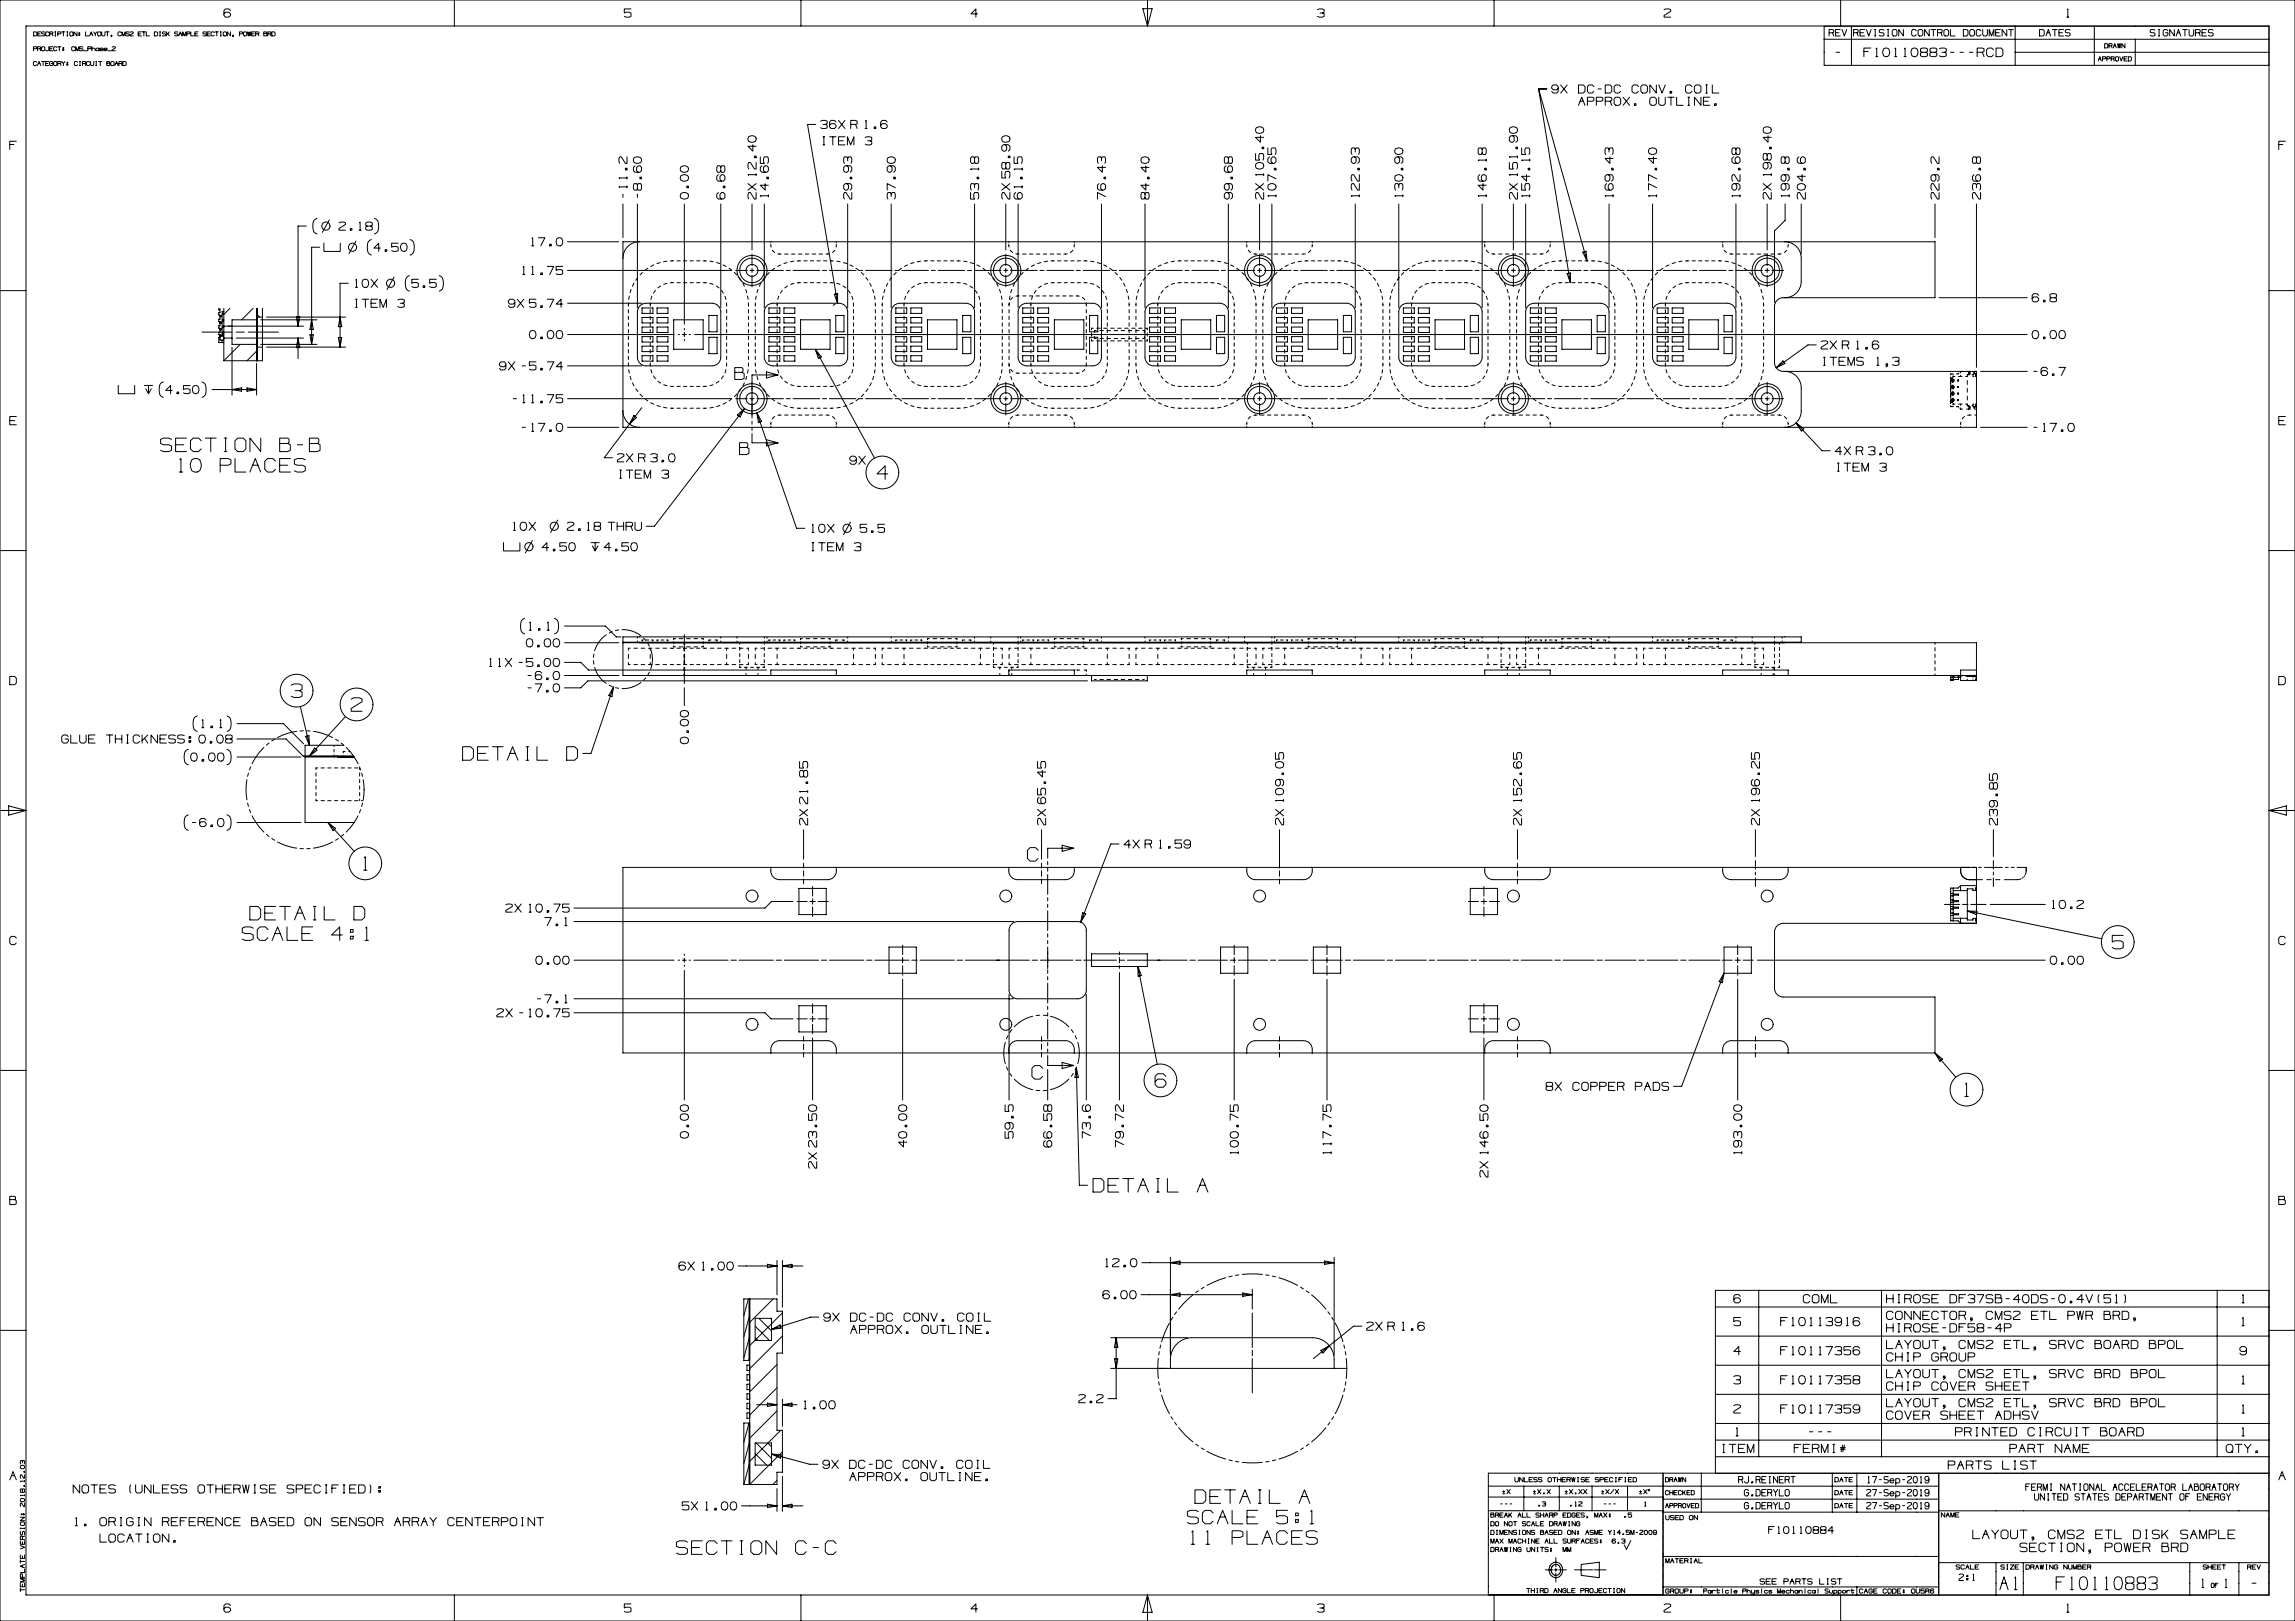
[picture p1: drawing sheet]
<svg xmlns="http://www.w3.org/2000/svg" width="841mm" height="594mm" viewBox="0 0 841 594" stroke-linecap="round" stroke-linejoin="round" font-family="sans-serif">
<g fill="none" stroke="#000" stroke-width=".37">
<path d="M0 0h841v594h-841zM9.5 9.5h822l-.1 575h-821.9zM12.2 17.9l1.2-.2v-.4l-1.2-.2v1.5M12.3 11.7h.9l.3 .3v.9l-.3 .3h-.9zM13.7 17.9l1.2-.2v-.4l-1.2-.2v1.5M13.8 12.4h.9M14.6 17.9l.3 .7M15 11.7h-1.2v1.5h1.2M15.2 17.4l.3-.3h.6l.3 .3v.9l-.3 .3h-.6l-.3-.3zM16.4 11.8h-1.1v.5l1.1 .3v.4l-.2 .2-.9-.2M17.9 17.1v1.2l-.3 .3h-.6l-.3-.3M17.9 12l-.3-.3h-.6l-.3 .3v.9l.3 .3h.6l.3-.3"/>
<path d="M18.2 17.9h.9M18.2 12.4l1.2-.1v-.5l-1.2-.1v1.5M19.1 12.4l.3 .8M19.4 17.1h-1.2v1.5h1.2M20.1 13.2h.3M20.1 11.7h.3M20.3 11.7v1.5M20.9 17.4l-.3-.3h-.6l-.3 .3v.9l.3 .3h.5l.3-.3M21.2 17.1h1.1M21.2 12.4l1.1-.1v-.5l-1.1-.1v1.5M21.7 17.1v1.5M22.6 11.7h1.2"/>
<path d="M23.1 17.4h.3v.3h-.3zM23.1 18.2h.3v.3h-.3zM23.2 11.7v1.5M24.5 13.2h.3M24.5 11.7h.3M24.7 11.7v1.5M25.6 12l.3-.3h.6l.2 .3v.9l-.2 .3h-.6l-.3-.3zM27.4 17.4l-.3-.3h-.6l-.3 .3v.9l.3 .3h.6l.3-.3M27.7 18.6v-1.5l.6 1.5 .6-1.5v1.5M28.2 11.7v1.5l-1.2-1.5v1.5M28.9 12h.3v.3h-.3zM28.9 12.7h.3v.3h-.3z"/>
<path d="M30.4 17.3h-1.2v.4l1.2 .3v.5l-.3 .1-.9-.1M30.7 18.6h1.2M31.3 11.7v1.5h1.2M32.2 17.9l1.2-.2v-.4l-1.2-.2v1.5M32.8 13.2l.6-1.5 .6 1.5M33.1 12.4h.6M33.7 18l.2-.3h.7l.2 .9M33.7 17.1v1.5M34.3 11.7l.6 .7v.8M35.5 11.7l-.6 .7M35.8 12l.3-.3h.6l.3 .3v.9l-.3 .3h-.6l-.3-.3zM36.3 18a.6 .6 0 0 0-.9-.4 .6 .6 0 0 0 0 1 .6 .6 0 0 0 .9-.4"/>
<path d="M36.3 17.6v1M37.3 11.7v1.2l.3 .3h.6l.3-.3v-1.2M37.8 17.8l-.4-.2-.8 .2 1.2 .5-.2 .3-1-.2M38.1 18.1h1.2a.58 .58 0 0 0-.8-.5 .58 .58 0 0 0-.2 .9 .58 .58 0 0 0 .9-.1M38.8 11.7h1.1M39.4 11.7v1.5M39.6 18.6h1.2M41 13.2h-.3v-.3h.3v.4l-.3 .2M41.1 17.3h1.2v.3l-1.2 .7v.3h1.2M44.4 12l-.3-.3h-.6l-.3 .3v.9l.3 .3h.6l.3-.3M44.7 13.2v-1.5l.6 1.5 .6-1.5v1.5M47.4 11.8h-1.2v.5l1.2 .3v.4l-.3 .2-.9-.2"/>
<path d="M47.7 11.8h1.2v.3l-1.2 .8v.3h1.2M50.6 12.4h.9M51.8 11.7h-1.2v1.5h1.2M52.1 11.7h1.2M52.7 11.7v1.5M53.6 11.7v1.5h1.2M56.6 11.7h.8l.4 .3v.9l-.4 .3h-.8zM58.5 13.2h.3M58.5 11.7h.3M58.7 11.7v1.5M60.7 11.8h-1.2v.5l1.2 .3v.4l-.3 .2-.9-.2M61 11.7v1.5"/>
<path d="M61.5 12.3l.6 .9M62.1 11.7l-1.1 1M65.2 11.8h-1.2v.5l1.2 .3v.4l-.3 .2-.9-.2M65.5 13.2l.6-1.5 .6 1.5M65.8 12.4h.6M67 13.2v-1.5l.6 1.5 .6-1.5v1.5M68.4 12.4l1.2-.1v-.5l-1.2-.1v1.5M69.9 11.7v1.5h1.2M71.4 12.4h.9M72.6 11.7h-1.2v1.5h1.2M75.6 11.8h-1.2v.5l1.2 .3v.4l-.3 .2-.9-.2M75.9 12.4h.9"/>
<path d="M77.1 11.7h-1.2v1.5h1.2M78.5 12l-.3-.3h-.5l-.3 .3v.9l.3 .3h.5l.3-.3M78.8 11.7h1.2M79.4 11.7v1.5M80.8 13.2h.3M80.8 11.7h.3M80.9 11.7v1.5M81.8 12l.3-.3h.6l.3 .3v.9l-.3 .3h-.6l-.3-.3zM84.5 3.9l-.6-.6h-1.3l-.5 .6v1.8l.5 .6h1.3l.6-.6v-.6l-.6-.6h-1.3l-.5 .6M84.5 11.7v1.5l-1.2-1.5v1.5M85.5 13.2h-.3v-.3h.3v.4l-.3 .2M87.7 12.4l1.2-.1v-.5l-1.2-.1v1.5"/>
<path d="M89.2 12l.3-.3h.6l.3 .3v.9l-.3 .3h-.6l-.3-.3zM90.7 11.7l.3 1.5 .3-1.5 .3 1.5 .3-1.5M92.2 12.4h.9M93.4 11.7h-1.2v1.5h1.2M93.7 12.4l1.2-.1v-.5l-1.2-.1v1.5M94.6 12.4l.3 .8M96.7 12.3v-.6l1 .1-.2 .5h-.8v.9l1.1-.2v-.6l-.3-.1M98.1 12.4l1.2-.1v-.5l-1.2-.1v1.5M99 12.4l.3 .8M99.6 11.7h.9l.3 .3v.9l-.3 .3h-.9zM166.5 0v9.5M231.2 3.3h-2.4v1.5l.6-.3h1.2l.6 .3v1.2l-.6 .3h-1.2l-.6-.3"/>
<path d="M293.5 0v9.5M358.2 5.1h-2.4l1.8-1.8v3M418.8 3.2h3.4l-1.7 6.3zM420.5 0v9.5M482.8 3.6l.6-.3h1.2l.6 .3v.9l-.6 .3M483.7 4.8h.9l.6 .3v.9l-.6 .3h-1.2l-.6-.3M547.5 0v9.5M609.8 3.6l.6-.3h1.2l.6 .3v.6l-2.4 1.5v.6h2.4M668.5 14.4h163M670.3 12l1.7-.2v-.8l-1.7-.2v2.4M671.5 12l.5 1.2M672.6 12h1.3"/>
<path d="M672.9 19.2h1.2M674.3 10.8h-1.7v2.4h1.7M674.5 0v9.5M675 10.8l.9 2.4 .8-2.4M678.5 9.6v14.3M679.2 12l1.7-.2v-.8l-1.7-.2v2.4M680.5 12l.4 1.2M681.6 12h1.3M683 18.9h1.6M683.3 10.8h-1.7v2.4h1.7M684 10.8l.8 2.4 .9-2.4M685.5 17.6h-2.5v3.2"/>
<path d="M687 13.2h.4M687 10.8h.4M687.2 10.8v2.4M687.5 17.9l.2-.3v3.2M690.2 17.9l1.3-.3a1.74 1.74 0 0 1 1 1.6 1.74 1.74 0 0 1-1 1.6h-.6a1.99 1.99 0 0 1-.7-2.9zM690.4 11l-.4-.2-1.3 .2v.8l1.7 .4v.7l-.4 .3-1.3-.2M691.7 13.2h.4M691.7 10.8h.4M691.9 10.8v2.4M693.9 10.8h.8l.4 .5v1.4l-.4 .5h-.8l-.5-.5v-1.4zM694.4 17.9l.3-.3v3.2M697.5 10.8v2.4l-1.7-2.4v2.4"/>
<path d="M697.8 17.9l.3-.3v3.2M700.6 17.9l1.3-.3a1.74 1.74 0 0 1 1 1.6 1.74 1.74 0 0 1-1 1.6h-.7a1.99 1.99 0 0 1-.6-2.9zM702.2 11.3l-.4-.5h-.8l-.5 .5v1.4l.5 .5h.8l.4-.5M703.3 10.8h.9l.4 .5v1.4l-.4 .5h-.9l-.4-.5v-1.4zM704.4 19.2l-.6-.3v-1l.6-.3h1.3l.6 .3v1l-2.6 .6v.9l.7 .4h1.3l.6-.3v-1l-.6-.3M707 10.8v2.4l-1.7-2.4v2.4M707.6 10.8h1.7M707.8 19.2l-.6-.3v-1l.6-.3h1.3l.6 .3v1l-2.5 .6v.9l.6 .4h1.3l.6-.3v-1l-.6-.3M708.5 10.8v2.4M710 12l1.7-.2v-.8l-1.7-.2v2.4M710.7 17.9l.6-.3h1.3l.6 .3v1l-.6 .3M711.3 12l.4 1.2"/>
<path d="M711.6 19.2h1l.6 .3v1l-.6 .3h-1.3l-.6-.3M712.8 10.8h.8l.5 .5v1.4l-.5 .5h-.8l-.5-.5v-1.4zM714.7 10.8v2.4h1.7M714.8 19.2h1.2M718.2 19.2h1.3M719.5 10.8h1.2l.5 .5v1.4l-.5 .5h-1.2zM721.7 19.2h1.3M722.3 10.8h.8l.4 .5v1.4l-.4 .5h-.8l-.5-.5v-1.4zM724.5 19.2h1.9l.6-.3v-1l-.6-.3h-1.9v3.2M725.9 11.3l-.4-.5h-.9l-.4 .5v1.4l.4 .5h.9l.4-.5M726.4 19.2l.6 1.6M726.6 10.8v1.9l.4 .5h.8l.5-.5v-1.9"/>
<path d="M728.9 13.2v-2.4l.9 2.4 .8-2.4v2.4M730.5 18.2l-.6-.6h-1.3l-.6 .6v1.9l.6 .7h1.2l.7-.7M731.3 12h1.3M731.5 17.6h1.8l.7 .6v1.9l-.7 .7h-1.8zM733 10.8h-1.7v2.4h1.7M735.4 10.8v2.4l-1.7-2.4v2.4M736 10.8h1.7M736.9 10.8v2.4M738.5 19.2h93M738.5 9.6v14.3M747.4 10.8h1.3l.4 .5v1.4l-.4 .5h-1.3zM749.8 13.2l.8-2.4 .9 2.4"/>
<path d="M750.2 12h.8M752.1 10.8h1.7M753 10.8v2.4M754.5 12h1.3M756.2 10.8h-1.7v2.4h1.7M757.4 6.3h.7M757.5 3.5l.3-.2v3M758.6 11l-.5-.2-1.3 .2v.8l1.8 .4v.7l-.5 .3-1.3-.2M767.5 9.6v14.3M771.3 16h.8l.3 .3v1l-.3 .3h-.8zM772.8 16.8l1.2-.2v-.5l-1.2-.1v1.6M773.7 16.8l.3 .8"/>
<path d="M774.4 17.6l.6-1.6 .5 1.6M774.7 16.8h.6M776 16l.3 1.6 .2-1.6 .3 1.6 .3-1.6M778.7 16v1.6l-1.1-1.6v1.6M782.5 14.4v9.5M789.7 11l-.4-.2-1.3 .2v.8l1.7 .4v.7l-.4 .3-1.3-.2M791 13.2h.4M791 10.8h.4M791.2 10.8v2.4M794.4 11.3l-.4-.5h-.9l-.4 .5v1.4l.4 .5h.9l.4-.5v-.7h-.8M796.8 10.8v2.4l-1.7-2.4v2.4M797.4 13.2l.9-2.4 .9 2.4"/>
<path d="M797.9 12h.8M799.8 10.8h1.7M800.7 10.8v2.4M802.2 10.8v1.9l.4 .5h.8l.5-.5v-1.9M804.6 12l1.7-.2v-.8l-1.7-.2v2.4M805.8 12l.5 1.2M806.9 12h1.3M808.6 10.8h-1.7v2.4h1.7M811 11l-.4-.2-1.3 .2v.8l1.7 .4v.7l-.4 .3-1.3-.2M831.5 9.6h-163v14.3h163M13.4 22.8l-.3-.3h-.6l-.3 .3v.9l.3 .3h.6l.3-.3M13.7 24l.6-1.5 .6 1.5"/>
<path d="M14 23.3h.6M15.2 22.5h1.2M15.8 22.5v1.5M16.7 23.3h.9M17.9 22.5h-1.2v1.5h1.2M19.4 22.8l-.3-.3-.9 .3v.9l.3 .3h.6l.3-.3v-.4h-.6M19.7 22.8l.3-.3h.6l.3 .3v.9l-.3 .3h-.6l-.3-.3zM21.2 23.3l1.1-.2v-.4l-1.1-.2v1.5M22 23.3l.3 .7M22.6 22.5l.6 .8v.7M23.8 22.5l-.6 .8M24.6 22.8h.3v.3h-.3z"/>
<path d="M24.6 23.6h.3v.3h-.3zM28.4 22.8l-.3-.3h-.6l-.3 .3v.9l.3 .3h.6l.3-.3M29.2 24h.3M29.2 22.5h.3M29.3 22.5v1.5M30.2 23.3l1.2-.2v-.4l-1.2-.2v1.5M31.1 23.3l.3 .7M32.9 22.8l-.3-.3h-.6l-.3 .3v.9l.3 .3h.6l.3-.3M33.2 22.5v1.2l.3 .3h.6l.3-.3v-1.2M35.1 24h.3M35.1 22.5h.3M35.3 22.5v1.5"/>
<path d="M36.2 22.5h1.1M36.7 22.5v1.5M39.1 23.1v-.6l1.1 .2-.2 .4h-.9v.9l1.2-.1v-.6l-.3-.2M40.6 22.8l.3-.3h.6l.3 .3v.9l-.3 .3h-.6l-.3-.3zM42.1 24l.6-1.5 .6 1.5M42.4 23.3h.6M43.6 23.3l1.2-.2v-.4l-1.2-.2v1.5M44.5 23.3l.3 .7M45.1 22.5h.8l.3 .3v.9l-.3 .3h-.8zM563.8 32.6h3M563.8 32.6l17.8 63M563.8 32.6l11.6 71"/>
<path d="M571 32.3l-.6 .6h-1.2l-.6-.6v-.6l.6-.6h1.2l.6 .6v1.8l-.6 .6h-1.2l-.6-.6M571.9 31.1l2.4 3M574.3 31.1l-2.4 3M578.4 31.1h1.8l.6 .6v1.8l-.6 .6h-1.8zM578.4 38.6l1.2-3 1.2 3M579 37.1h1.2M581.7 37.1h1.8l.6-.3v-.9l-.6-.3h-1.8v3M584.1 31.7l-.6-.6h-1.2l-.6 .6v1.8l.6 .6h1.2l.6-.6M585 37.1h1.7l.7-.3v-.9l-.6-.3h-1.8v3M585.6 32.6h1.2M588.2 31.1h1.8l.6 .6v1.8l-.6 .6h-1.8zM588.2 37.1h1.8l.6-.3v-.9l-.6-.3h-1.8v3"/>
<path d="M590 37.1l.6 1.5M591.5 36.2l.6-.6h1.2l.6 .6v1.8l-.6 .6h-1.2l-.6-.6zM593.9 31.7l-.6-.6h-1.2l-.6 .6v1.8l.6 .6h1.2l.6-.6M594.8 35.6l2.4 3M597.2 35.6l-2.4 3M598.9 38h.6v.6h-.6zM600.4 31.7l-.6-.6h-1.2l-.5 .6v1.8l.5 .6h1.2l.6-.6M601.3 31.7l.6-.6h1.2l.6 .6v1.8l-.6 .6h-1.2l-.6-.6zM604.6 36.2l.6-.6h1.2l.6 .6v1.8l-.6 .6h-1.2l-.6-.6zM607 31.1v3l-2.4-3v3M607.9 31.1l1.1 3 1.2-3M607.9 35.6v2.4l.5 .6h1.2l.6-.6v-2.4"/>
<path d="M611.1 35.6h2.4M612 33.5h.6v.6h-.6zM612.3 35.6v3M614.4 35.6v3h2.4M618.5 35.6h.6M618.5 38.6h.6M618.9 35.6v3M620 31.7l-.6-.6h-1.1l-.6 .6v1.8l.6 .6h1.1l.6-.6M620.9 31.7l.6-.6h1.2l.6 .6v1.8l-.6 .6h-1.2l-.6-.6zM623.3 35.6v3l-2.4-3v3M624.2 37.1h1.8M625.1 34.1h.6"/>
<path d="M625.1 31.1h.6M625.4 31.1v3M626.6 35.6h-2.4v3h2.4M627.5 31.1v3h2.3M628.3 38h.6v.6h-.6zM687.3 20.8h.8M694.3 20.8h.8M697.7 20.8h.8M768.9 22.3l.6-1.5 .5 1.5M769.2 21.6h.5M770.5 21.6l1.1-.2v-.5l-1.1-.1v1.5M772 21.6l1.2-.2v-.5l-1.2-.1v1.5"/>
<path d="M773.6 21.6l1.2-.2v-.5l-1.2-.1v1.5M774.5 21.6l.3 .7M775.5 20.8h.5l.3 .3v.9l-.3 .3h-.5l-.3-.3v-.9zM776.8 20.8l.5 1.5 .6-1.5M778.3 21.6h.9M779.5 20.8h-1.2v1.5h1.2M779.9 20.8h.9l.3 .3v.9l-.3 .3h-.9zM3.6 53h1.5M6 51.8h-2.4v3M229.8 57.5v2.4h-.6l-1.5-2.4h-.6l-.3 .6v1.2l.3 .6M232.4 57.8a1.82 1.82 0 0 1 2.7 .6v.6a1.67 1.67 0 0 1-3 0zM274.4 50.1a1.82 1.82 0 0 1 2.7 .5v.6a1.67 1.67 0 0 1-3 0z"/>
<path d="M275.9 53v2.4l-1.8-1.8h3M276.5 57.2h.6v.6h-.6zM277.1 59.5v2.4l-.6 .1-1.5-2.5h-.6l-.3 .6v1.3l.3 .5M278.6 57.5v2.4h1.5l-.3-.6v-1.2l.3-.6h1.2l.3 .6v1.2l-.3 .6M298.9 45.6h-3l11 65.6M300.7 44.4l.6-.3h1.2l.6 .3v.9l-.6 .3M301.6 45.6h.9l.6 .3v.9l-.6 .3h-1.2l-.6-.3M301.6 53.1h.6M301.6 50.1h.6M301.9 50.1v3M304 50.1h2.4M305.2 50.1v3"/>
<path d="M306.4 44.7l-.6-.6h-1.2l-.6 .6v1.8l.6 .6h1.2l.6-.6v-.6l-.6-.6h-1.2l-.6 .6M307.3 44.1l2.3 3M307.3 51.6h1.7M309.6 50.1h-2.3v3h2.3M309.6 44.1l-2.3 3M310.5 53.1v-3l1.2 3 1.2-3v3M310.6 59v-.9l.3-.6h.9l.3 .6v1.2l-.3 .6M310.6 58.1l-.3-.6h-.9l-.2 .6v1.2l.2 .6M311.7 45.6h1.8l.6-.3v-.9l-.6-.3h-1.8v3M313.5 45.6l.6 1.5M317 47.1h.8M317 50.4l.6-.3h1.3l.5 .3v.9l-.5 .3"/>
<path d="M317.1 44.4l.3-.3v3M317.9 51.6h1l.5 .3v.9l-.5 .3h-1.3l-.5-.3M320.3 46.5h.6v.6h-.6zM325.1 44.7l-.6-.6h-1.2l-.6 .6v1.8l.6 .6h1.2l.6-.6v-.6l-.6-.6h-1.2l-.6 .6M325.4 57.8a1.82 1.82 0 0 1 2.7 .6v.6a1.67 1.67 0 0 1-3 0zM357.1 58.1l.3-.6h.9l.3 .6v1.2l-.3 .6h-.9l-.6-2.4h-.9l-.2 .6v1.2l.2 .6h.9l.3-.6M367.4 50.1a1.82 1.82 0 0 1 2.7 .5v.6a1.67 1.67 0 0 1-3 0zM368.3 53l.6 .6v1.2l-.6 .6h-.6l-.6-.6v-1.2l.6-.6h1.8l.6 .6v1.2l-.6 .6M369.5 57.2h.6v.6h-.6zM371.6 57.5v2.4h1.5l-.3-.6v-1.2l.3-.6h1.2l.3 .6v1.2l-.3 .6M403.6 59v-.9l.3-.6h.9l.3 .6v1.2l-.3 .6M403.6 58.1l-.3-.6h-.9l-.2 .6v1.2l.2 .6"/>
<path d="M418.4 57.8a1.82 1.82 0 0 1 2.7 .6v.6a1.67 1.67 0 0 1-3 0zM450.1 58.1l.3-.6h.9l.3 .6v1.2l-.3 .6h-.9l-.6-2.4h-.9l-.2 .6v1.2l.2 .6h.9l.3-.6M460.1 56.3v2.4h1.5l-.3-.6v-1.2l.3-.6h1.2l.3 .6v1.2l-.3 .6M460.4 59.9a1.82 1.82 0 0 1 2.7 .6v.5a1.67 1.67 0 0 1-3 0zM460.4 46.8a1.82 1.82 0 0 1 2.7 .6v.6a1.67 1.67 0 0 1-3 0zM461.9 49.7v2.4l-1.8-1.8h3M462.5 53.9h.6v.6h-.6zM464.6 54.2v2.4h1.5l-.3-.6v-1.2l.3-.6h1.2l.3 .6v1.2l-.3 .6M465.2 57.5l-.6 .6v1.2l.6 .6h1.8l.6-.6v-1.2l-.6-.6h-.6l-.6 .6v1.2l.6 .6M496.3 57.5l.6 .6v1.2l-.6 .6h-.5l-.6-.6v-1.2l.6-.6h1.7l.6 .6v1.2l-.6 .6M496.6 55.7v-.9l.3-.6h.9l.3 .6v1.2l-.3 .6M496.6 54.8l-.3-.6h-.9l-.2 .6v1.2l.2 .6"/>
<path d="M511.4 54.5a1.82 1.82 0 0 1 2.7 .6v.6a1.67 1.67 0 0 1-3 0zM512.3 57.5l.6 .6v1.2l-.6 .6h-.6l-.6-.6v-1.2l.6-.6h1.8l.6 .6v1.2l-.6 .6M543.1 54.8l.3-.6h.9l.3 .6v1.2l-.3 .6h-.9l-.6-2.4h-.9l-.2 .6v1.2l.2 .6h.9l.3-.6M544.6 58.7h-2.9l.2 .2M544.6 58.3v.7M553.1 59.5v2.5h1.5l-.3-.6v-1.3l.3-.6h1.2l.3 .6v1.3l-.3 .6M553.4 46.8a1.82 1.82 0 0 1 2.7 .6v.6a1.67 1.67 0 0 1-3 0zM554.3 49.7l.6 .6v1.3l-.6 .5h-.6l-.6-.5v-1.3l.6-.6h1.8l.6 .6v1.3l-.6 .5M555.5 53.9h.6v.6h-.6zM556.1 57.5h-3l.3 .2M556.1 57.1v.7M557.6 54.2v2.4h1.5l-.3-.6v-1.2l.3-.6h1.2l.3 .6v1.2l-.3 .6"/>
<path d="M560.6 58.7h-3l.3 .2M560.6 58.3v.7M589.6 55.7v-.9l.3-.6h.9l.3 .6v1.2l-.3 .6M589.6 54.8l-.3-.6h-.9l-.2 .6v1.2l.2 .6M589.9 57.5v2.4l-1.7-1.8h2.9M604.4 54.5a1.82 1.82 0 0 1 2.7 .6v.6a1.67 1.67 0 0 1-3 0zM605.9 57.5v2.4l-1.8-1.8h3M635.3 57.5l-.6 .6v1.2l.6 .6h1.7l.6-.6v-1.2l-.6-.6h-.6l-.6 .6v1.2l.6 .6M636.1 54.8l.3-.6h.9l.3 .6v1.2l-.3 .6h-.9l-.6-2.4h-.9l-.2 .6v1.2l.2 .6h.9l.3-.6M646.4 46.8a1.82 1.82 0 0 1 2.7 .6v.6a1.67 1.67 0 0 1-3 0zM647.3 59.5l.6 .6v1.3l-.6 .6-.6-.1-.6-.5v-1.3l.6-.6h1.8l.6 .6v1.3l-.6 .5M647.6 56.9l.3-.6h.9l.3 .6v1.2l-.3 .6h-.9l-.6-2.4h-.9l-.3 .6v1.2l.3 .6h.9l.3-.6"/>
<path d="M647.9 49.7v2.4l-1.8-1.8h3M648.5 53.9h.6v.6h-.6zM654.2 58.1l.3-.6h.9l.3 .6v1.2l-.4 .6h-.8l-.6-2.4h-.9l-.3 .6v1.2l.3 .6h.9l.3-.6M659.2 57.5l-.6 .6v1.2l.6 .6h1.8l.6-.6v-1.2l-.6-.6h-.6l-.6 .6v1.2l.6 .6M710.6 57.5v2.4h-.6l-1.5-2.4h-.6l-.3 .6v1.2l.3 .6M724.3 58.1l.3-.6h.9l.3 .6v1.2l-.3 .6h-.9l-.6-2.4h-.9l-.3 .6v1.2l.3 .6h.9l.3-.6M835 53h1.5M837.5 51.8h-2.5v3M228.3 71.1v1.2M228.3 74.7v12.4M229.2 61.7h.6v.5h-.6zM229.8 68.5h-3l.3 .2"/>
<path d="M229.8 65.2h-3l.3 .3M229.8 64.8v.8M229.8 68.1v.7M232.7 60.7l-.6 .6v1.3l.6 .5h1.8l.6-.5v-1.3l-.6-.6h-.6l-.6 .6v1.3l.6 .5M233.6 67.9l.3-.6h.9l.3 .6v1.2l-.3 .6h-.9l-.6-2.4h-.9l-.3 .6v1.2l.3 .6h.9l.3-.6M233.6 71.1v1.2M233.6 74.7v38.1M234.5 64.9h.6v.6h-.6zM249.6 70.9a1.82 1.82 0 0 1 2.7 .6v.6a1.67 1.67 0 0 1-3 0zM249.6 64.3a1.82 1.82 0 0 1 2.7 .6v.6a1.67 1.67 0 0 1-3 0zM249.6 61.1a1.82 1.82 0 0 1 2.7 .6v.5a1.67 1.67 0 0 1-3 0zM250.8 74.7v44.1"/>
<path d="M251.7 68.2h.6v.6h-.6zM263.3 70.6l-.6 .5v1.3l.6 .5h1.7l.6-.5v-1.3l-.6-.5h-.6l-.6 .5v1.3l.6 .5M263.3 64l-.6 .6v1.2l.6 .6h1.7l.6-.6v-1.2l-.6-.6h-.6l-.6 .6v1.2l.6 .6M264.1 61.3l.3-.6h.9l.3 .6v1.3l-.3 .6h-.9l-.6-2.5h-.9l-.2 .6v1.3l.2 .5h.9l.3-.5M264.1 74.7v38.1M265 68.2h.6v.6h-.6zM274.1 67.3l3 2.4M275.6 74.7v16.9M277.1 70.6v2.3l-.6 .1-1.5-2.4h-.6l-.3 .5v1.3l.3 .5M277.1 64h-3l.3 .3M277.1 67.3l-3 2.4M277.1 63.6v.8"/>
<path d="M279.2 60.7l-.6 .6v1.3l.6 .5h1.8l.6-.5v-1.3l-.6-.6h-.6l-.6 .6v1.3l.6 .5M280.1 74.7v38.1M280.4 67.3v2.4l-1.8-1.8h3M281 64.9h.6v.6h-.6zM281.6 71.7h-3l.3 .3M281.6 71.4v.7M310.3 67.3l.6 .6v1.2l-.6 .6h-.5l-.6-.6v-1.2l.6-.6h1.7l.6 .6v1.2l-.6 .6M310.3 60.7l.6 .6v1.3l-.6 .6-.5-.1-.6-.5v-1.3l.6-.6h1.7l.6 .6v1.3l-.6 .5M310.6 74.7v38.1M311.5 64.9h.6v.6h-.6zM312.1 70.6v2.3l-.6 .1-1.5-2.4h-.6l-.2 .5v1.3l.2 .5M326.3 60.7l.6 .6v1.3l-.6 .6-.6-.1-.6-.5v-1.3l.6-.6h1.8l.6 .6v1.3l-.6 .5"/>
<path d="M326.6 72.1v-1l.3-.5h.9l.3 .5v1.3l-.3 .5M326.6 71.1l-.3-.5h-.9l-.3 .5v1.3l.3 .6M326.6 74.7v38.1M327.5 64.9h.6v.6h-.6zM328.1 68.8l-3-1.5v2.4M355.7 70.6v2.4h1.4l-.3-.6v-1.3l.4-.5h1.1l.3 .5v1.3l-.3 .6M357.1 68.8v-.9l.3-.6h.9l.3 .6v1.2l-.3 .6M357.1 67.9l-.3-.6h-.9l-.2 .6v1.2l.2 .6M357.1 74.7v38.1M358 64.9h.6v.6h-.6zM358.6 61.9h-2.9l.2 .3M358.6 61.6v.7"/>
<path d="M367.1 62.8v2.4h1.5l-.3-.6v-1.2l.3-.6h1.2l.3 .6v1.2l-.3 .6M367.1 67.3l3 2.4M368.6 60.1l.3-.6h.9l.3 .6v1.3l-.3 .6h-.9l-.6-2.5h-.9l-.3 .6v1.3l.3 .5h.9l.3-.5M368.6 74.7v16.9M370.1 70.6v2.3l-.6 .1-1.5-2.4h-.6l-.3 .5v1.3l.3 .5M370.1 67.3l-3 2.4M372.2 70.6l-.6 .5v1.3l.6 .5h1.8l.6-.5v-1.3l-.6-.5h-.6l-.6 .5v1.3l.6 .5M373.1 74.7v38.1M374 64.9h.6v.6h-.6zM374.6 68.5h-3l.3 .2M374.6 61.9h-3l.3 .3M374.6 61.6v.7"/>
<path d="M374.6 68.1v.7M402.8 67.3l-.6 .6v1.2l.6 .6h1.7l.6-.6v-1.2l-.6-.6h-.6l-.6 .6v1.2l.6 .6M403.6 74.7v38.1M403.9 60.7v2.4l-1.7-1.8h2.9M404.5 64.9h.6v.6h-.6zM405.1 72.1l-2.9-1.5v2.3M419.6 71.1l.3-.5h.9l.3 .5v1.3l-.3 .6h-.9l-.6-2.4h-.9l-.3 .5v1.3l.3 .5h.9l.3-.5M419.6 74.7v38.1M419.9 67.3v2.4l-1.8-1.8h3M419.9 60.7v2.4l-1.8-1.8h3M420.5 64.9h.6v.6h-.6zM449.3 60.7l-.6 .6v1.3l.6 .5h1.7l.6-.5v-1.3l-.6-.6h-.6l-.6 .6v1.3l.6 .5"/>
<path d="M449.8 70.6l.6 .5v1.3l-.6 .6-.5-.1-.6-.5v-1.3l.6-.5h1.7l.6 .5v1.3l-.6 .5M449.8 67.3l.6 .6v1.2l-.6 .6h-.5l-.6-.6v-1.2l.6-.6h1.7l.6 .6v1.2l-.6 .6M450.1 74.7v38.1M451 64.9h.6v.6h-.6zM460.1 67.3l3 2.4M461.6 74.7v16.9M463.1 70.6v2.3l-.6 .1-1.5-2.4h-.6l-.3 .5v1.3l.3 .5M463.1 64h-3l.3 .3M463.1 67.3l-3 2.4M463.1 63.6v.8M464.9 67.6a1.82 1.82 0 0 1 2.7 .6v.6a1.67 1.67 0 0 1-3 0zM466.1 74.7v38.1"/>
<path d="M467 61.7h.6v.5h-.6zM467.6 71.7h-3l.3 .3M467.6 65.5l-3-1.5v2.4M467.6 71.4v.7M496.6 74.7v38.1M497.5 61.7h.6v.5h-.6zM498.1 71.7h-2.9l.2 .3M498.1 67.3v2.4h-.6l-1.5-2.4h-.6l-.2 .6v1.2l.2 .6M498.1 64v2.4h-.6l-1.5-2.4h-.6l-.2 .6v1.2l.2 .6M498.1 71.4v.7M511.4 64.3a1.82 1.82 0 0 1 2.7 .6v.6a1.67 1.67 0 0 1-3 0zM512.6 68.8v-.9l.3-.6h.9l.3 .6v1.2l-.3 .6"/>
<path d="M512.6 67.9l-.3-.6h-.9l-.3 .6v1.2l.3 .6M512.6 74.7v38.1M513.5 61.7h.6v.5h-.6zM514.1 71.7h-3l.3 .3M514.1 71.4v.7M542.3 64l-.6 .6v1.2l.6 .6h1.7l.6-.6v-1.2l-.6-.6h-.6l-.6 .6v1.2l.6 .6M543.1 74.7v38.1M543.4 67.3v2.4l-1.7-1.8h2.9M544 61.7h.6v.5h-.6zM544.6 71.7h-2.9l.2 .3M544.6 71.4v.7M553.1 67.3l3 2.4"/>
<path d="M554.6 74.7v16.9M556.1 70.6v2.3l-.6 .1-1.5-2.4h-.6l-.3 .5v1.3l.3 .5M556.1 64h-3l.3 .3M556.1 67.3l-3 2.4M556.1 63.6v.8M557.6 67.3v2.4h1.5l-.3-.6v-1.2l.3-.6h1.2l.3 .6v1.2l-.3 .6M559.1 74.7v38.1M559.4 64v2.4l-1.8-1.8h3M560 61.7h.6v.5h-.6zM560.6 71.7h-3l.3 .3M560.6 71.4v.7M588.8 67.3l-.6 .6v1.2l.6 .6h1.7l.6-.6v-1.2l-.6-.6h-.6l-.6 .6v1.2l.6 .6"/>
<path d="M589.3 64l.6 .6v1.2l-.6 .6h-.5l-.6-.6v-1.2l.6-.6h1.7l.6 .6v1.2l-.6 .6M589.6 74.7v38.1M590.5 61.7h.6v.5h-.6zM591.1 71.7h-2.9l.2 .3M591.1 71.4v.7M605.6 74.7v38.1M606.5 61.7h.6v.5h-.6zM607.1 71.7h-3l.3 .3M607.1 68.8l-3-1.5v2.4M607.1 65.5l-3-1.5v2.4M607.1 71.4v.7M635.8 67.3l.6 .6v1.2l-.6 .6h-.5l-.6-.6v-1.2l.6-.6h1.7l.6 .6v1.2l-.6 .6"/>
<path d="M636.1 74.7v38.1M637 61.7h.6v.5h-.6zM637.6 71.7h-2.9l.2 .3M637.6 64v2.4h-.6l-1.5-2.4h-.6l-.2 .6v1.2l.2 .6M637.6 71.4v.7M646.1 67.3l3 2.4M647.6 74.7v16.9M649.1 70.6v2.3l-.6 .1-1.5-2.4h-.6l-.3 .5v1.3l.3 .5M649.1 64h-3l.3 .3M649.1 67.3l-3 2.4M649.1 63.6v.8M653.9 67.3l.6 .6v1.2l-.6 .6h-.6l-.6-.6v-1.2l.6-.6h1.8l.6 .6v1.2l-.6 .6"/>
<path d="M653.9 64l.6 .6v1.2l-.6 .6h-.6l-.6-.6v-1.2l.6-.6h1.8l.6 .6v1.2l-.6 .6M654.2 74.7v6l-3.9 3.9v26.2M655.1 61.7h.6v.5h-.6zM655.7 71.7h-3l.2 .3M655.7 71.4v.7M658.9 67.6a1.82 1.82 0 0 1 2.7 .6v.6a1.67 1.67 0 0 1-3 0zM660.1 74.7v18.4M660.4 64v2.4l-1.8-1.8h3M661 61.7h.6v.5h-.6zM661.6 70.6v2.3l-.6 .1-1.5-2.4h-.6l-.3 .5v1.3l.3 .5M708.8 64l.6 .6v1.2l-.6 .6h-.6l-.6-.6v-1.2l.6-.6h1.8l.6 .6v1.2l-.6 .6M709.1 74.7v12.4"/>
<path d="M710 61.7h.6v.5h-.6zM710.6 70.6v2.3l-.6 .1-1.5-2.4h-.6l-.3 .5v1.3l.3 .5M710.6 67.3v2.4h-.6l-1.5-2.4h-.6l-.3 .6v1.2l.3 .6M723.4 64l-.6 .6v1.2l.6 .6h1.8l.6-.6v-1.2l-.6-.6h-.6l-.6 .6v1.2l.6 .6M724.3 68.8v-.9l.3-.6h.9l.3 .6v1.2l-.3 .6M724.3 67.9l-.3-.6h-.9l-.3 .6v1.2l.3 .6M724.3 74.7v59.9M725.2 61.7h.6v.5h-.6zM725.8 70.6v2.3l-.6 .1-1.5-2.4h-.6l-.3 .5v1.3l.3 .5M112.2 82.8h-3v36.7M116.1 80a3.2 3.2 0 0 0-1.4 4.1l.3 .8 1.1 .8M117.2 90.6h-3v35.6"/>
<path d="M118.7 89.1v3h6v-3M120.7 80.6l-2.6 4.5M124.2 81.7l.6-.3h1.2l.6 .3v.6l-2.4 1.5v.5h2.4M128.4 83.8h.6v.5h-.6zM130.4 88.4l-2.5 4.5M131.6 84.3h.7M131.7 81.6l.3-.2v2.9M134.6 82.8l-.6-.2v-.9l.6-.3h1.2l.6 .3v.9l-2.4 .6v.8l.6 .3h1.2l.6-.2v-.9l-.6-.4M136.1 87.8a3.2 3.2 0 0 0-1.4 4.1l.2 .7 1.2 .9M137.2 80a3.2 3.2 0 0 1 1.4 4.1l-.2 .8-1.2 .8M139.4 90.9h-2.4l1.8-1.8v3M141.1 91.5h.6v.6h-.6z"/>
<path d="M145.9 89.1h-2.4v1.5l.6-.3h1.2l.6 .3v1.2l-.6 .3h-1.2l-.6-.3M147.1 89.4l1.2-.3a1.65 1.65 0 0 1 .9 1.5 1.65 1.65 0 0 1-.9 1.5h-.6a1.88 1.88 0 0 1-.6-2.7zM150.3 87.8a3.2 3.2 0 0 1 1.4 4.1l-.2 .7-1.2 .9M191.7 97.9l.2-.3v3M194.8 90.1h.8M195 87.4l.2-.3v3M195 97.9l.2-.3v3M197.3 87.1h2.4l-1.5 3M198.2 100h.6v.6h-.6zM200.6 97.6h2.3l-1.5 3M201.4 89.5h.6v.6h-.6zM204.1 87.4l1.2-.3a1.65 1.65 0 0 1 .9 1.5 1.65 1.65 0 0 1-.9 1.5h-.6a1.88 1.88 0 0 1-.6-2.7z"/>
<path d="M206.2 97.6h-2.4v1.5l.6-.3h1.2l.6 .3v1.2l-.6 .3h-1.2l-.6-.3M208 99.1h60.1M208 88.6h18.8M228.3 88.6h480.8v20.5h-55.7a3.2 3.2 0 0 0-3.1 3.2v20.6a3.2 3.2 0 0 0 3.1 3.2h70.9v20.5h-496zM234.3 88.6a6 6 0 0 0-6 6M235.4 99.9l-.9 .8M237.4 98.3l-1 .8M239.6 97.1l-1.1 .6M241.9 96.2l-1.2 .4M244.4 95.7l-1.2 .2M246.9 95.6h-1.3M248.1 95.6h1.2"/>
<path d="M250.5 95.6h1.2M252.9 95.6h1.2M255.3 95.6h1.2M257.7 95.6h1.2M260.2 95.7l1.2 .2M262.6 96.2l1.2 .4M265 97.1l1.1 .6M267.2 98.3l1 .8M269.1 99.9l.9 .8M269.6 99.1h4.2M274.8 99.1h1.5M275.6 93.1v4.2"/>
<path d="M275.6 98.3v1.5M277.3 99.1h9.8M281.9 99.9l-.9 .8M282.5 88.6v.3M282.5 89.6l.1 .9M283 91.7l.9 .8M283.9 98.3l-1 .8M285 93l1.3 .1M286.1 97.1l-1.1 .6M287.5 93.1h1.3M288.1 99.1h1.5M288.4 96.2l-1.2 .4"/>
<path d="M290.1 93.1h1.2M290.6 99.1h9.8M290.9 95.7l-1.2 .2M292.6 93.1h1.2M293.4 95.6h-1.3M294.6 95.6h1.2M295.1 93.1h1.3M297 95.6h1.2M297.6 93.1h1.3M299.4 95.6h1.2M300.1 93.1h1.3M301.4 99.1h1.5"/>
<path d="M301.8 95.6h1.2M303.9 99.1h9.8M303.9 93l-1.2 .1M304.2 95.6h1.2M305.9 91.7l-.8 .8M306.5 88.6v.3M306.5 89.6l-.1 .9M306.7 95.7l1.2 .2M309.1 96.2l1.2 .4M311.5 97.1l1.1 .6M313.7 98.3l1 .8M314.7 99.1h1.5"/>
<path d="M315.6 99.9l.9 .8M317.2 99.1h9.8M328 99.1h1.5M328.4 99.9l-.9 .8M330.4 98.3l-1 .8M330.5 99.1h9.8M332.6 97.1l-1.1 .6M334.9 96.2l-1.2 .4M337.4 95.7l-1.2 .2M339.9 95.6h-1.3M341.1 95.6h1.2M341.3 99.1h1.5"/>
<path d="M343.5 95.6h1.2M343.8 99.1h9.7M345.9 95.6h1.2M348.3 95.6h1.2M350.7 95.6h1.2M353.2 95.7l1.2 .2M354.5 99.1h1.5M355.6 96.2l1.2 .4M357 99.1h9.8M358 97.1l1.1 .6M360.2 98.3l1 .8M362.1 99.9l.9 .8"/>
<path d="M367.8 99.1h1.5M368.6 93.1v4.2M368.6 98.3v1.5M369.7 88.6v.3M369.7 89.6l.1 .9M370.2 91.7l.9 .8M370.3 99.1h9.8M372.2 93l1.3 .1M374.7 93.1h1.3M374.9 99.9l-.9 .8M376.9 98.3l-1 .8M377.3 93.1h1.2"/>
<path d="M379.1 97.1l-1.1 .6M379.8 93.1h1.2M381.1 99.1h1.5M381.4 96.2l-1.2 .4M382.3 93.1h1.3M383.6 99.1h9.8M383.9 95.7l-1.2 .2M384.8 93.1h1.3M386.4 95.6h-1.3M387.3 93.1h1.3M387.6 95.6h1.2M390 95.6h1.2"/>
<path d="M391.1 93l-1.2 .1M392.4 95.6h1.2M393.1 91.7l-.8 .8M393.7 88.6v.3M393.7 89.6l-.1 .9M394.4 99.1h1.5M394.8 95.6h1.2M396.9 99.1h9.8M397.2 95.6h1.2M399.7 95.7l1.2 .2M402.1 96.2l1.2 .4M404.5 97.1l1.1 .6"/>
<path d="M406.7 98.3l1 .8M407.7 99.1h1.5M408.6 99.9l.9 .8M410.2 99.1h9.8M421 99.1h1.5M421.4 99.9l-.9 .8M423.4 98.3l-1 .8M423.5 99.1h9.8M425.6 97.1l-1.1 .6M427.9 96.2l-1.2 .4M430.4 95.7l-1.2 .2M432.9 95.6h-1.3"/>
<path d="M434.1 95.6h1.2M434.3 99.1h1.5M436.5 95.6h1.2M436.8 99.1h9.7M438.9 95.6h1.2M441.3 95.6h1.2M443.7 95.6h1.2M446.2 95.7l1.2 .2M447.5 99.1h1.5M448.6 96.2l1.2 .4M450 99.1h9.8M451 97.1l1.1 .6"/>
<path d="M453.2 98.3l1 .8M455.1 99.9l.9 .8M456.9 88.6v.3M456.9 89.6l.1 .9M457.4 91.7l.9 .8M459.4 93l1.3 .1M460.8 99.1h1.5M461.6 93.1v4.2M461.6 98.3v1.5M461.9 93.1h1.3M463.3 99.1h9.8M464.5 93.1h1.2"/>
<path d="M467 93.1h1.2M467.9 99.9l-.9 .8M469.5 93.1h1.3M469.9 98.3l-1 .8M472 93.1h1.3M472.1 97.1l-1.1 .6M474.1 99.1h1.5M474.4 96.2l-1.2 .4M474.5 93.1h1.3M476.6 99.1h9.8M476.9 95.7l-1.2 .2M478.3 93l-1.2 .1"/>
<path d="M479.4 95.6h-1.3M480.3 91.7l-.8 .8M480.6 95.6h1.2M480.9 88.6v.3M480.9 89.6l-.1 .9M483 95.6h1.2M485.4 95.6h1.2M487.4 99.1h1.5M487.8 95.6h1.2M489.9 99.1h9.8M490.2 95.6h1.2M492.7 95.7l1.2 .2"/>
<path d="M495.1 96.2l1.2 .4M497.5 97.1l1.1 .6M499.7 98.3l1 .8M500.7 99.1h1.5M501.6 99.9l.9 .8M503.2 99.1h9.8M514 99.1h1.5M514.4 99.9l-.9 .8M516.4 98.3l-1 .8M516.5 99.1h9.8M518.6 97.1l-1.1 .6M520.9 96.2l-1.2 .4"/>
<path d="M523.4 95.7l-1.2 .2M525.9 95.6h-1.3M527.1 95.6h1.2M527.3 99.1h1.5M529.5 95.6h1.2M529.8 99.1h9.7M531.9 95.6h1.2M534.3 95.6h1.2M536.7 95.6h1.2M539.2 95.7l1.2 .2M540.5 99.1h1.5M541.6 96.2l1.2 .4"/>
<path d="M543 99.1h9.8M544 97.1l1.1 .6M544.1 88.6v.3M544.1 89.6l.1 .9M544.6 91.7l.9 .8M546.2 98.3l1 .8M546.6 93l1.3 .1M548.1 99.9l.9 .8M549.1 93.1h1.3M551.7 93.1h1.2M553.8 99.1h1.5M554.2 93.1h1.2"/>
<path d="M554.6 93.1v4.2M554.6 98.3v1.5M556.3 99.1h9.8M556.7 93.1h1.3M559.2 93.1h1.3M560.9 99.9l-.9 .8M561.7 93.1h1.3M562.9 98.3l-1 .8M565.1 97.1l-1.1 .6M565.5 93l-1.2 .1M567.1 99.1h1.5M567.4 96.2l-1.2 .4"/>
<path d="M567.5 91.7l-.8 .8M568.1 88.6v.3M568.1 89.6l-.1 .9M569.6 99.1h9.8M569.9 95.7l-1.2 .2M572.4 95.6h-1.3M573.6 95.6h1.2M576 95.6h1.2M578.4 95.6h1.2M580 92.4l1.2-.3 .4 3.5zM580.4 99.1h1.5M580.8 95.6h1.2"/>
<path d="M582.9 99.1h9.8M583.2 95.6h1.2M585.7 95.7l1.2 .2M588.1 96.2l1.2 .4M590.5 97.1l1.1 .6M592.7 98.3l1 .8M593.7 99.1h1.5M594.6 99.9l.9 .8M596.2 99.1h9.8M607 99.1h1.5M607.4 99.9l-.9 .8M609.4 98.3l-1 .8"/>
<path d="M609.5 99.1h9.8M611.6 97.1l-1.1 .6M613.9 96.2l-1.2 .4M616.4 95.7l-1.2 .2M618.9 95.6h-1.3M620.1 95.6h1.2M620.3 99.1h1.5M622.5 95.6h1.2M622.8 99.1h9.7M624.9 95.6h1.2M627.3 95.6h1.2M629.7 95.6h1.2"/>
<path d="M631.3 88.6v.3M631.3 89.6l.1 .9M631.8 91.7l.9 .8M632.2 95.7l1.2 .2M633.5 99.1h1.5M633.8 93l1.3 .1M634.6 96.2l1.2 .4M636 99.1h9.8M636.3 93.1h1.3M637 97.1l1.1 .6M638.9 93.1h1.2M639.2 98.3l1 .8"/>
<path d="M641.1 99.9l.9 .8M641.4 93.1h1.2M643.9 93.1h1.3M646.4 93.1h1.3M646.8 99.1h1.5M647.6 93.1v4.2M647.6 98.3v1.5M648.9 93.1h1.3M649.3 99.1h4.3M652.7 93l-1.2 .1M654.1 88.6a6 6 0 0 1 6 6v8.5a6 6 0 0 1-6 6M654.7 91.7l-.8 .8"/>
<path d="M655.3 88.6v.3M655.3 89.6l-.1 .9M0 106.5h9.5M80.2 113v.6h.4M80.6 115.6h.4v.5h-.4M80.6 118h.4v.5h-.4M80.6 113v1.6h-.4v.9h.4v1.5h-.4v.9h.4v1.5h-.4v.9h.4v1.5h-.4v.9h.4v1.9h1.4M81.4 117.2h.6M81.4 117.6h.6M81.4 119.6h.6M81.4 114.8h.6M82 119.5v4.4"/>
<path d="M82 119.5h29.2M82 113v6.5M82 114.1h-.6v9h.6M84.3 113l-2.3 2.2h-.6M92.7 113l-4.2 4.2M94 117.2v9M94 117.2h-9v6.7M94 113v4.2M94 116.2h2.2M94.2 113v19.2M94.2 115.2l.9 1M95.5 117.2h20.7"/>
<path d="M96.2 116.2v11M96.2 113v3.2M97.7 116.2h28.9M108.6 116h1.2l-.6 3.5zM114.2 117.2l.6 3.5h-1.2zM124.6 116.2l.6 3.5h-1.2zM127.6 103.8h-3v23.4M130.2 105.3h.8M130.3 112.6h.6M130.3 109.7h.6M130.4 102.6l.2-.3v3M130.6 109.7v2.9"/>
<path d="M132.7 109.7h2.4M133 102.6l1.2-.3a1.65 1.65 0 0 1 .9 1.5 1.65 1.65 0 0 1-.9 1.5h-.6a1.88 1.88 0 0 1-.6-2.7zM133.9 109.7v2.9M136 111.1h1.7M136 102.3l2.3 3M138.3 109.7h-2.3v2.9h2.3M138.3 102.3l-2.3 3M139.2 112.6v-2.9l1.2 2.9 1.2-2.9v2.9M144.4 101.6l-2.6 4.5M145.7 109.9l.6-.2h1.3l.5 .2v.9l-.5 .3M146.6 111.1h1l.5 .3v.9l-.5 .3h-1.3l-.5-.3M150 101a3.2 3.2 0 0 0-1.4 4.1l.3 .7 1.1 .9"/>
<path d="M153.3 102.3h-2.4v1.5l.6-.3h1.2l.6 .3v1.2l-.6 .3h-1.2l-.6-.3M155.1 104.7h.6v.6h-.6zM159.8 102.3h-2.4v1.5l.6-.3h1.3l.5 .3v1.2l-.5 .3h-1.3l-.6-.3M161 101a3.2 3.2 0 0 1 1.4 4.1l-.3 .7-1.1 .9M188.7 110.8l-.6 .6h-1.3l-.5-.6v-.6l.5-.5h1.3l.6 .5v1.8l-.6 .6h-1.3l-.5-.6M189.6 109.7l2.3 2.9M191.6 100.6h.7M191.9 109.7l-2.3 2.9M194.8 100.6h.8M196.4 109.7h-2.4v1.4l.6-.3h1.2l.6 .4v1.1l-.6 .3h-1.2l-.6-.3M198.2 112h.6v.6h-.6zM200.6 109.7h2.3l-1.5 2.9"/>
<path d="M206.2 111.4h-2.4l1.8-1.7v2.9M208 111.1h27.3M230.3 113.4v1.2M230.3 115.9v1.2M230.3 118.3v1.2M230.3 111v1.2M230.6 108.5l-.2 1.2M231.3 106.1l-.4 1.2M232.3 103.8l-.5 1.1M233.7 101.7l-.7 1M234.5 112l1-.6 1.3-.3h24.2a3.2 3.2 0 0 1 3.1 3.2v16.6a3.2 3.2 0 0 1-3.1 3.2h-24.2a3.2 3.2 0 0 1-3.2-3.2v-16.6l.2-1.2zM235.3 112.8h4v2h-4z"/>
<path d="M235.3 116.3h4v2h-4zM235.3 119.8h4v2h-4zM238.3 113.4v1.2M238.3 115.9v1.2M238.3 118.3v1.2M238.3 111v1.2M238.9 108.5l-.4 1.2M240.2 106.4l-.7 1M240.8 112.8h4v2h-4zM240.8 116.3h4v2h-4zM240.8 119.8h4v2h-4zM242.1 104.8l-1 .7"/>
<path d="M244.4 103.8l-1.2 .4M246.9 117.2h10.8v10.8h-10.8zM246.9 103.6h-1.3M248.1 103.6h1.2M250.5 103.6h1.2M252.9 103.6h1.2M255.3 103.6h1.2M257.7 103.6h1.2M259.8 115.6h3v6h-3zM260.1 103.8l1.2 .4M262.4 104.8l1.1 .7M264.4 106.4l.7 1"/>
<path d="M265.6 108.5l.4 1.2M266.2 111l.1 1.2M266.3 113.4v1.2M266.3 115.9v1.2M266.3 118.3v1.2M270.8 101.7l.8 1M272.2 103.8l.6 1.1M273.3 106.1l.4 1.2M273.9 108.5l.3 1.2M274.2 111l.1 1.2M274.3 113.4v1.2M274.3 115.9v1.2"/>
<path d="M274.3 118.3v1.2M275.6 100.8v4.3M276.8 113.4v1.2M276.8 115.9v1.2M276.8 118.3v1.2M276.8 111v1.2M277.1 108.5l-.2 1.2M277.8 106.1l-.4 1.2M278.8 103.8l-.5 1.1M280.2 101.7l-.7 1M281 112l1-.6 1.3-.3h24.2a3.2 3.2 0 0 1 3.1 3.2v16.6a3.2 3.2 0 0 1-3.1 3.2h-24.2a3.2 3.2 0 0 1-3.2-3.2v-16.6l.2-1.2zM281.8 112.8h4v2h-4z"/>
<path d="M281.8 116.3h4v2h-4zM281.8 119.8h4v2h-4zM284.8 113.4v1.2M284.8 115.9v1.2M284.8 118.3v1.2M284.8 111v1.2M285.4 108.5l-.4 1.2M286.7 106.4l-.7 1M287.3 112.8h4v2h-4zM287.3 116.3h4v2h-4zM287.3 119.8h4v2h-4zM288.6 104.8l-1 .7"/>
<path d="M290.9 103.8l-1.2 .4M293.4 117.2h10.8v10.8h-10.8zM293.4 103.6h-1.3M294.6 103.6h1.2M297 103.6h1.2M299.4 103.6h1.2M301.8 103.6h1.2M304.2 103.6h1.2M305.7 107.8l1.3-.2-.1 3.6zM306.1 111.4l-.8 .5M306.3 115.6h3v6h-3zM306.6 103.8l1.2 .4"/>
<path d="M308.9 104.8l1.1 .7M310.9 106.4l.7 1M312.1 108.5l.4 1.2M312.7 111l.1 1.2M312.8 113.4v1.2M312.8 115.9v1.2M312.8 118.3v1.2M317.3 101.7l.8 1M318.7 103.8l.6 1.1M319.8 106.1l.4 1.2M320.4 108.5l.3 1.2M320.7 111l.1 1.2"/>
<path d="M320.8 113.4v1.2M320.8 115.9v1.2M320.8 118.3v1.2M323.3 113.4v1.2M323.3 115.9v1.2M323.3 118.3v1.2M323.3 111v1.2M323.6 108.5l-.2 1.2M324.3 106.1l-.4 1.2M325.3 103.8l-.5 1.1M326.7 101.7l-.7 1M327.5 112l1-.6 1.3-.3h24.2a3.2 3.2 0 0 1 3.1 3.2v16.6a3.2 3.2 0 0 1-3.1 3.2h-24.2a3.2 3.2 0 0 1-3.2-3.2v-16.6l.2-1.2z"/>
<path d="M328.3 112.8h4v2h-4zM328.3 116.3h4v2h-4zM328.3 119.8h4v2h-4zM331.3 113.4v1.2M331.3 115.9v1.2M331.3 118.3v1.2M331.3 111v1.2M331.9 108.5l-.4 1.2M333.2 106.4l-.7 1M333.8 112.8h4v2h-4zM333.8 116.3h4v2h-4zM333.8 119.8h4v2h-4z"/>
<path d="M335.1 104.8l-1 .7M337.4 103.8l-1.2 .4M339.9 117.2h10.8v10.8h-10.8zM339.9 103.6h-1.3M341.1 103.6h1.2M343.5 103.6h1.2M345.9 103.6h1.2M348.3 103.6h1.2M350.7 103.6h1.2M352.8 115.6h3v6h-3zM353.1 103.8l1.2 .4M355.4 104.8l1.1 .7"/>
<path d="M357.4 106.4l.7 1M358.6 108.5l.4 1.2M359.2 111l.1 1.2M359.3 113.4v1.2M359.3 115.9v1.2M359.3 118.3v1.2M363.8 101.7l.8 1M365.2 103.8l.6 1.1M366.3 106.1l.4 1.2M366.9 108.5l.3 1.2M367.2 111l.1 1.2M367.3 113.4v1.2"/>
<path d="M367.3 115.9v1.2M367.3 118.3v1.2M368.6 100.8v4.3M369.8 111.6v.6M369.8 113.4v1.2M369.8 115.9v1.2M369.8 118.3v1.2M369.8 111v.6M369.9 111l-.1 .6M370.1 108.5l-.2 1.2M370.8 106.1l-.4 1.2M371.2 109l-.9 .9"/>
<path d="M371.8 103.8l-.5 1.1M373.2 101.7l-.7 1M373.6 108.4l-1.3 .1M374 112l1-.6 1.3-.3h24.2a3.2 3.2 0 0 1 3.1 3.2v16.6a3.2 3.2 0 0 1-3.1 3.2h-24.2a3.2 3.2 0 0 1-3.2-3.2v-16.6l.2-1.2zM374.8 112.8h4v2h-4zM374.8 116.3h4v2h-4zM374.8 119.8h4v2h-4zM374.8 108.4h1.2M377.2 108.4h1.2M377.8 113.4v1.2M377.8 115.9v1.2M377.8 118.3v1.2"/>
<path d="M377.8 111v1.2M378.4 108.5l-.4 1.2M379.7 108.4h1.2M379.7 106.4l-.7 1M380.3 112.8h4v2h-4zM380.3 116.3h4v2h-4zM380.3 119.8h4v2h-4zM381.6 104.8l-1 .7M382.1 108.4h1.2M383.9 103.8l-1.2 .4M384.5 108.4h1.3M386.4 117.2h10.8v10.8h-10.8z"/>
<path d="M386.4 103.6h-1.3M387 108.4h1.2M387.6 103.6h1.2M389.4 108.4h1.2M390 103.6h1.2M391.8 108.4h1.3M392.4 103.6h1.2M394.3 108.4l1.2 .1M394.8 103.6h1.2M396.7 109l.8 .9M397.2 103.6h1.2M398 111l.1 1.2"/>
<path d="M398.1 113.4v1.3M398.1 115.9v1.2M398.1 118.3v1.2M399.3 115.6h3v6h-3zM399.6 103.8l1.2 .4M401.9 104.8l1.1 .7M403.9 106.4l.7 1M405.1 108.5l.4 1.2M405.7 111l.1 1.2M405.8 113.4v1.2M405.8 115.9v1.2M405.8 118.3v1.2"/>
<path d="M410.3 101.7l.8 1M411.7 103.8l.6 1.1M412.8 106.1l.4 1.2M413.4 108.5l.3 1.2M413.7 111l.1 1.2M413.8 113.4v1.2M413.8 115.9v1.2M413.8 118.3v1.2M416.3 113.4v1.2M416.3 115.9v1.2M416.3 118.3v1.2M416.3 111v1.2"/>
<path d="M416.6 108.5l-.2 1.2M417.3 106.1l-.4 1.2M418.3 103.8l-.5 1.1M419.7 101.7l-.7 1M420.5 112l1-.6 1.3-.3h24.2a3.2 3.2 0 0 1 3.1 3.2v16.6a3.2 3.2 0 0 1-3.1 3.2h-24.2a3.2 3.2 0 0 1-3.2-3.2v-16.6l.2-1.2zM421.3 112.8h4v2h-4zM421.3 116.3h4v2h-4zM421.3 119.8h4v2h-4zM424.3 113.4v1.2M424.3 115.9v1.2M424.3 118.3v1.2M424.3 111v1.2"/>
<path d="M424.9 108.5l-.4 1.2M426.2 106.4l-.7 1M426.8 112.8h4v2h-4zM426.8 116.3h4v2h-4zM426.8 119.8h4v2h-4zM428.1 104.8l-1 .7M430.4 103.8l-1.2 .4M432.9 117.2h10.8v10.8h-10.8zM432.9 103.6h-1.3M434.1 103.6h1.2M436.5 103.6h1.2M438.9 103.6h1.2"/>
<path d="M441.3 103.6h1.2M443.7 103.6h1.2M445.8 115.6h3v6h-3zM446.1 103.8l1.2 .4M448.4 104.8l1.1 .7M450.4 106.4l.7 1M451.6 108.5l.4 1.2M452.2 111l.1 1.2M452.3 113.4v1.2M452.3 115.9v1.2M452.3 118.3v1.2M456.8 101.7l.8 1"/>
<path d="M458.2 103.8l.6 1.1M459.3 106.1l.4 1.2M459.9 108.5l.3 1.2M460.2 111l.1 1.2M460.3 113.4v1.2M460.3 115.9v1.2M460.3 118.3v1.2M461.6 100.8v4.3M462.8 113.4v1.2M462.8 115.9v1.2M462.8 118.3v1.2M462.8 111v1.2"/>
<path d="M463.1 108.5l-.2 1.2M463.8 106.1l-.4 1.2M464.8 103.8l-.5 1.1M466.2 101.7l-.7 1M467 112l1-.6 1.3-.3h24.2a3.2 3.2 0 0 1 3.1 3.2v16.6a3.2 3.2 0 0 1-3.1 3.2h-24.2a3.2 3.2 0 0 1-3.2-3.2v-16.6l.2-1.2zM467.8 112.8h4v2h-4zM467.8 116.3h4v2h-4zM467.8 119.8h4v2h-4zM470.8 113.4v1.2M470.8 115.9v1.2M470.8 118.3v1.2M470.8 111v1.2"/>
<path d="M471.4 108.5l-.4 1.2M472.7 106.4l-.7 1M473.3 112.8h4v2h-4zM473.3 116.3h4v2h-4zM473.3 119.8h4v2h-4zM474.6 104.8l-1 .7M476.9 103.8l-1.2 .4M479.4 117.2h10.8v10.8h-10.8zM479.4 103.6h-1.3M480.6 103.6h1.2M483 103.6h1.2M485.4 103.6h1.2"/>
<path d="M487.8 103.6h1.2M490.2 103.6h1.2M492.3 115.6h3v6h-3zM492.6 103.8l1.2 .4M494.9 104.8l1.1 .7M496.9 106.4l.7 1M498.1 108.5l.4 1.2M498.7 111l.1 1.2M498.8 113.4v1.2M498.8 115.9v1.2M498.8 118.3v1.2M503.3 101.7l.8 1"/>
<path d="M504.7 103.8l.6 1.1M505.8 106.1l.4 1.2M506.4 108.5l.3 1.2M506.7 111l.1 1.2M506.8 113.4v1.2M506.8 115.9v1.2M506.8 118.3v1.2M509.3 113.4v1.2M509.3 115.9v1.2M509.3 118.3v1.2M509.3 111v1.2M509.6 108.5l-.2 1.2"/>
<path d="M510.3 106.1l-.4 1.2M511.3 103.8l-.5 1.1M512.7 101.7l-.7 1M513.5 112l1-.6 1.3-.3h24.2a3.2 3.2 0 0 1 3.1 3.2v16.6a3.2 3.2 0 0 1-3.1 3.2h-24.2a3.2 3.2 0 0 1-3.2-3.2v-16.6l.2-1.2zM514.3 112.8h4v2h-4zM514.3 116.3h4v2h-4zM514.3 119.8h4v2h-4zM517.3 113.4v1.2M517.3 115.9v1.2M517.3 118.3v1.2M517.3 111v1.2M517.9 108.5l-.4 1.2"/>
<path d="M519.2 106.4l-.7 1M519.8 112.8h4v2h-4zM519.8 116.3h4v2h-4zM519.8 119.8h4v2h-4zM521.1 104.8l-1 .7M523.4 103.8l-1.2 .4M525.9 117.2h10.8v10.8h-10.8zM525.9 103.6h-1.3M527.1 103.6h1.2M529.5 103.6h1.2M531.9 103.6h1.2M534.3 103.6h1.2"/>
<path d="M536.7 103.6h1.2M538.8 115.6h3v6h-3zM539.1 103.8l1.2 .4M541.4 104.8l1.1 .7M543.4 106.4l.7 1M544.6 108.5l.4 1.2M545.2 111l.1 1.2M545.3 113.4v1.2M545.3 115.9v1.2M545.3 118.3v1.2M549.8 101.7l.8 1M551.2 103.8l.6 1.1"/>
<path d="M552.3 106.1l.4 1.2M552.9 108.5l.3 1.2M553.2 111l.1 1.2M553.3 113.4v1.2M553.3 115.9v1.2M553.3 118.3v1.2M554.6 100.8v4.3M555.8 113.4v1.2M555.8 115.9v1.2M555.8 118.3v1.2M555.8 111v1.2M556.1 108.5l-.2 1.2"/>
<path d="M556.8 106.1l-.4 1.2M557.8 103.8l-.5 1.1M559.2 101.7l-.7 1M560 112l1-.6 1.3-.3h24.2a3.2 3.2 0 0 1 3.1 3.2v16.6a3.2 3.2 0 0 1-3.1 3.2h-24.2a3.2 3.2 0 0 1-3.2-3.2v-16.6l.2-1.2zM560.8 112.8h4v2h-4zM560.8 116.3h4v2h-4zM560.8 119.8h4v2h-4zM563.8 113.4v1.2M563.8 115.9v1.2M563.8 118.3v1.2M563.8 111v1.2M564.4 108.5l-.4 1.2"/>
<path d="M565.7 106.4l-.7 1M566.3 112.8h4v2h-4zM566.3 116.3h4v2h-4zM566.3 119.8h4v2h-4zM567.6 104.8l-1 .7M569.9 103.8l-1.2 .4M572.4 117.2h10.8v10.8h-10.8zM572.4 103.6h-1.3M573.6 103.6h1.2M574.3 100.2l1.2-.2-.1 3.6zM576 103.6h1.2M578.4 103.6h1.2"/>
<path d="M580.8 103.6h1.2M583.2 103.6h1.2M585.3 115.6h3v6h-3zM585.6 103.8l1.2 .4M587.9 104.8l1.1 .7M589.9 106.4l.7 1M591.1 108.5l.4 1.2M591.7 111l.1 1.2M591.8 113.4v1.2M591.8 115.9v1.2M591.8 118.3v1.2M596.3 101.7l.8 1"/>
<path d="M597.7 103.8l.6 1.1M598.8 106.1l.4 1.2M599.4 108.5l.3 1.2M599.7 111l.1 1.2M599.8 113.4v1.2M599.8 115.9v1.2M599.8 118.3v1.2M602.3 113.4v1.2M602.3 115.9v1.2M602.3 118.3v1.2M602.3 111v1.2M602.6 108.5l-.2 1.2"/>
<path d="M603.3 106.1l-.4 1.2M604.3 103.8l-.5 1.1M605.7 101.7l-.7 1M606.5 112l1-.6 1.3-.3h24.2a3.2 3.2 0 0 1 3.1 3.2v16.6a3.2 3.2 0 0 1-3.1 3.2h-24.2a3.2 3.2 0 0 1-3.2-3.2v-16.6l.2-1.2zM607.3 112.8h4v2h-4zM607.3 116.3h4v2h-4zM607.3 119.8h4v2h-4zM610.3 113.4v1.2M610.3 115.9v1.2M610.3 118.3v1.2M610.3 111v1.2M610.9 108.5l-.4 1.2"/>
<path d="M612.2 106.4l-.7 1M612.8 112.8h4v2h-4zM612.8 116.3h4v2h-4zM612.8 119.8h4v2h-4zM614.1 104.8l-1 .7M616.4 103.8l-1.2 .4M618.9 117.2h10.8v10.8h-10.8zM618.9 103.6h-1.3M620.1 103.6h1.2M622.5 103.6h1.2M624.9 103.6h1.2M627.3 103.6h1.2"/>
<path d="M629.7 103.6h1.2M631.8 115.6h3v6h-3zM632.1 103.8l1.2 .4M634.4 104.8l1.1 .7M636.4 106.4l.7 1M637.6 108.5l.4 1.2M638.2 111l.1 1.2M638.3 113.4v1.2M638.3 115.9v1.2M638.3 118.3v1.2M642.8 101.7l.8 1M644.2 103.8l.6 1.1"/>
<path d="M645.3 106.1l.4 1.2M645.9 108.5l.3 1.2M646.2 111l.1 1.2M646.3 113.4v1.2M646.3 115.9v1.2M646.3 118.3v1.2M647.6 100.8v4.3M710.6 109.1h32.3M747.1 108.2l-.6-.6h-1.2l-.6 .6v1.8l.6 .6h1.2l.6-.6v-.6l-.6-.6h-1.2l-.6 .6M748.8 110h.6v.6h-.6zM751.8 109.1l-.6-.3v-.9l.6-.3h1.2l.6 .3v.9l-2.4 .6v.9l.6 .3h1.2l.6-.3v-.9l-.6-.3M831.5 106.5h9.5"/>
<path d="M59.8 139.9a3.2 3.2 0 0 0-1.4 4.1l.3 .8 1.1 .8M74 139.9a3.2 3.2 0 0 1 1.4 4.1l-.2 .8-1.2 .8M74 121.7h11M80.6 120.4h.4v.5h-.4M80.6 122.8h.4v.5h-.4M80.6 123.7h-.4v1.8h1.8M81.4 124.6v.9M81.4 122.4h.6M81.4 122h.6M81.4 120h.6M82 123.9v8.3M82 123.9h3"/>
<path d="M85 123.9v2.3h9M85 127.2v17.6M86.5 123.9h24.7M86.5 121.7h3M88 126.2l-6 6M91 121.7h11M94 126.2v6M94 133.2v11.6M94 127.2h2.2M94 128.7l-3.5 3.5M95.5 126.2h20.7M96.2 127.2v5h-14.2"/>
<path d="M97.7 127.2h28.9M109.2 123.9v7.5M109.2 123.9l.6 3.5h-1.2zM113.6 122.7h1.2l-.6 3.5zM124 123.7h1.2l-.6 3.5zM185.4 133.8l-.6 .6h-1.2l-.6-.6v-.6l.6-.6h1.2l.6 .6v1.8l-.6 .6h-1.2l-.6-.6M186.3 132.6l2.4 3M188.7 132.6l-2.4 3M191.3 134.1h1.2M194.3 121.4l1.2-.3a1.65 1.65 0 0 1 .9 1.5 1.65 1.65 0 0 1-.9 1.5h-.6a1.88 1.88 0 0 1-.6-2.7zM196.4 132.6h-2.4v1.5l.6-.3h1.2l.6 .3v1.2l-.6 .3h-1.2l-.6-.3M198.2 135h.6v.6h-.6z"/>
<path d="M198.2 123.5h.6v.6h-.6zM200.6 132.6h2.3l-1.5 3M200.8 121.4l1.2-.3a1.65 1.65 0 0 1 1 1.5 1.65 1.65 0 0 1-1 1.5h-.6a1.88 1.88 0 0 1-.6-2.7zM204.1 121.4l1.2-.3a1.65 1.65 0 0 1 .9 1.5 1.65 1.65 0 0 1-.9 1.5h-.6a1.88 1.88 0 0 1-.6-2.7zM206.2 134.4h-2.4l1.8-1.8v3M208 134.1h27.3M208 122.6h39M230.3 120.8v1.2M230.3 123.2v1.2M230.3 125.6v1.3M230.3 128.1v1.2M230.3 130.5v1.3"/>
<path d="M230.3 133v1.2M230.4 135.5l.2 1.2M230.9 137.9l.4 1.2M235.3 123.3h4v2h-4zM235.3 126.8h4v2h-4zM235.3 130.3h4v2h-4zM238.3 120.8v1.2M238.3 123.2v1.2M238.3 125.6v1.3M238.3 128.1v1.2M238.3 130.5v1.3M238.3 133v1.2"/>
<path d="M238.5 135.5l.4 1.1M239.5 137.8l.7 1M240.8 123.3h4v2h-4zM240.8 126.8h4v2h-4zM240.8 130.3h4v2h-4zM241.1 139.7l1 .7M248.5 122.6h.5M250 122.6h1.5M250.7 122.6l.1 .1M250.8 122.5l-.1 .1M250.8 120.3v.5M250.8 121.8v1.5"/>
<path d="M250.8 124.3v.5M250.8 122.6h.1M250.9 122.6h-.1M252.5 122.6h.5M254.5 122.6h488.4M259.8 123.6h3v6h-3zM263.5 139.7l-1.1 .7M265.1 137.8l-.7 1M266 135.5l-.4 1.1M266.3 120.8v1.2M266.3 123.2v1.2M266.3 125.6v1.3"/>
<path d="M266.3 128.1v1.2M266.3 130.5v1.3M266.3 133l-.1 1.2M269.3 136.4v-1.7h2.6l.4 .4v.9l-.4 .4h-2.6v2.7h2.5l.9-.5v-1.7l-.8-.5M273.7 137.9l-.4 1.2M274.2 135.5l-.3 1.2M274.3 120.8v1.2M274.3 123.2v1.2M274.3 125.6v1.3M274.3 128.1v1.2M274.3 130.5v1.3M274.3 133l-.1 1.2"/>
<path d="M276.8 120.8v1.2M276.8 123.2v1.2M276.8 125.6v1.3M276.8 128.1v1.2M276.8 130.5v1.3M276.8 133v1.2M276.9 135.5l.2 1.2M277.4 137.9l.4 1.2M280.9 136.3l4.2 1.1-4.2 1.1zM281.8 123.3h4v2h-4zM281.8 126.8h4v2h-4zM281.8 130.3h4v2h-4z"/>
<path d="M284.8 120.8v1.2M284.8 123.2v1.2M284.8 125.6v1.3M284.8 128.1v1.2M284.8 130.5v1.3M284.8 133v1.2M285 135.5l.4 1.1M285.1 137.4h-9.5v15.8M286 137.8l.7 1M287.3 123.3h4v2h-4zM287.3 126.8h4v2h-4zM287.3 130.3h4v2h-4z"/>
<path d="M287.6 139.7l1 .7M298.8 128l21.7 39.9M298.8 128l2.2 2.8-1.1 .6zM306.3 123.6h3v6h-3zM310 139.7l-1.1 .7M311.6 137.8l-.7 1M312.5 135.5l-.4 1.1M312.8 120.8v1.2M312.8 123.2v1.2M312.8 125.6v1.3M312.8 128.1v1.2M312.8 130.5v1.3"/>
<path d="M312.8 133l-.1 1.2M320.2 137.9l-.4 1.2M320.7 135.5l-.3 1.2M320.8 120.8v1.2M320.8 123.2v1.2M320.8 125.6v1.3M320.8 128.1v1.2M320.8 130.5v1.3M320.8 133l-.1 1.2M323.3 120.8v1.2M323.3 123.2v1.2M323.3 125.6v1.3"/>
<path d="M323.3 128.1v1.2M323.3 130.5v1.3M323.3 133v1.2M323.4 135.5l.2 1.2M323.9 137.9l.4 1.2M328.3 123.3h4v2h-4zM328.3 126.8h4v2h-4zM328.3 130.3h4v2h-4zM331.3 120.8v1.2M331.3 123.2v1.2M331.3 125.6v1.3M331.3 128.1v1.2"/>
<path d="M331.3 130.5v1.3M331.3 133v1.2M331.5 135.5l.4 1.1M332.5 137.8l.7 1M333.8 123.3h4v2h-4zM333.8 126.8h4v2h-4zM333.8 130.3h4v2h-4zM334.1 139.7l1 .7M352.8 123.6h3v6h-3zM356.5 139.7l-1.1 .7M358.1 137.8l-.7 1M359 135.5l-.4 1.1"/>
<path d="M359.3 120.8v1.2M359.3 123.2v1.2M359.3 125.6v1.3M359.3 128.1v1.2M359.3 130.5v1.3M359.3 133l-.1 1.2M366.7 137.9l-.4 1.2M367.2 135.5l-.3 1.2M367.3 120.8v1.2M367.3 123.2v1.2M367.3 125.6v1.3M367.3 128.1v1.2"/>
<path d="M367.3 130.5v1.3M367.3 133l-.1 1.2M369.8 120.8v1.2M369.8 123.2v1.2M369.8 125.6v1.3M369.8 128.1v1.2M369.8 130.5v1.3M369.8 133l.1 1.2M369.9 135.5l.2 1.2M370.3 135.3l.9 .9M370.4 137.9l.4 1.2M372.3 136.7h1.3"/>
<path d="M374.8 123.3h4v2h-4zM374.8 126.8h4v2h-4zM374.8 130.3h4v2h-4zM374.8 136.7h1.2M377.2 136.7h1.2M377.8 120.8v1.2M377.8 123.2v1.2M377.8 125.6v1.3M377.8 128.1v1.2M377.8 130.5v1.3M377.8 133v1.2M378 135.5l.4 1.1"/>
<path d="M379 137.8l.7 1M379.7 136.7h1.2M380.3 123.3h4v2h-4zM380.3 126.8h4v2h-4zM380.3 130.3h4v2h-4zM380.6 139.7l1 .7M382.1 136.7h1.2M384.5 136.7h1.3M387 136.7h1.2M389.4 136.7h1.2M391.8 136.7h1.3M395.5 136.7h-1.2"/>
<path d="M397.5 135.3l-.8 .9M398.1 120.8v1.2M398.1 123.2v1.2M398.1 125.6v1.3M398.1 128.1v1.2M398.1 130.5v1.2M398.1 133l-.1 1.2M399.3 123.6h3v6h-3zM400 122v1.2M400 124.3v.6h.6M400.6 120.3h-.6v.6M401.1 123.3v.8h.6"/>
<path d="M401.7 121.1h-.6v.8M401.9 120.3h1.3M401.9 124.9h1.3M403 139.7l-1.1 .7M403 124.1h1.3M403 121.1h1.3M404.5 120.3h1.2M404.5 124.9h1.2M404.6 137.8l-.7 1M405.5 135.5l-.4 1.1M405.6 124.1h1.3M405.6 121.1h1.3"/>
<path d="M405.8 120.8v1.2M405.8 123.2v1.2M405.8 125.6v1.3M405.8 128.1v1.2M405.8 130.5v1.3M405.8 133l-.1 1.2M407 120.3h1.3M407 124.9h1.3M408.3 124.1h1.3M408.3 121.1h1.3M409.6 120.3h1.3M409.6 124.9h1.3"/>
<path d="M410.9 124.1h1.3M410.9 121.1h1.3M412.1 120.3h1.3M412.1 124.9h1.3M413.2 137.9l-.4 1.2M413.5 124.1h1.3M413.5 121.1h1.3M413.7 135.5l-.3 1.2M413.8 120.8v1.2M413.8 123.2v1.2M413.8 125.6v1.3M413.8 128.1v1.2"/>
<path d="M413.8 130.5v1.3M413.8 133l-.1 1.2M414.7 120.3h1.3M414.7 124.9h1.3M416.1 124.1h1.3M416.1 121.1h1.3M416.3 120.8v1.2M416.3 123.2v1.2M416.3 125.6v1.3M416.3 128.1v1.2M416.3 130.5v1.3M416.3 133v1.2"/>
<path d="M416.4 135.5l.2 1.2M416.9 137.9l.4 1.2M417.2 120.3h1.3M417.2 124.9h1.3M418.7 121.1h.7v.8M419.4 123.3v.8h-.7M419.8 120.3h.6v.6M420.4 122v1.2M420.4 124.3v.6h-.6M421.3 123.3h4v2h-4zM421.3 126.8h4v2h-4zM421.3 130.3h4v2h-4z"/>
<path d="M424.3 120.8v1.2M424.3 123.2v1.2M424.3 125.6v1.3M424.3 128.1v1.2M424.3 130.5v1.3M424.3 133v1.2M424.5 135.5l.4 1.1M425.5 137.8l.7 1M426.8 123.3h4v2h-4zM426.8 126.8h4v2h-4zM426.8 130.3h4v2h-4zM427.1 139.7l1 .7"/>
<path d="M445.8 123.6h3v6h-3zM449.5 139.7l-1.1 .7M451.1 137.8l-.7 1M452 135.5l-.4 1.1M452.3 120.8v1.2M452.3 123.2v1.2M452.3 125.6v1.3M452.3 128.1v1.2M452.3 130.5v1.3M452.3 133l-.1 1.2M459.7 137.9l-.4 1.2M460.2 135.5l-.3 1.2"/>
<path d="M460.3 120.8v1.2M460.3 123.2v1.2M460.3 125.6v1.3M460.3 128.1v1.2M460.3 130.5v1.3M460.3 133l-.1 1.2M462.8 120.8v1.2M462.8 123.2v1.2M462.8 125.6v1.3M462.8 128.1v1.2M462.8 130.5v1.3M462.8 133v1.2"/>
<path d="M462.9 135.5l.2 1.2M463.4 137.9l.4 1.2M467.8 123.3h4v2h-4zM467.8 126.8h4v2h-4zM467.8 130.3h4v2h-4zM470.8 120.8v1.2M470.8 123.2v1.2M470.8 125.6v1.3M470.8 128.1v1.2M470.8 130.5v1.3M470.8 133v1.2M471 135.5l.4 1.1"/>
<path d="M472 137.8l.7 1M473.3 123.3h4v2h-4zM473.3 126.8h4v2h-4zM473.3 130.3h4v2h-4zM473.6 139.7l1 .7M492.3 123.6h3v6h-3zM496 139.7l-1.1 .7M497.6 137.8l-.7 1M498.5 135.5l-.4 1.1M498.8 120.8v1.2M498.8 123.2v1.2M498.8 125.6v1.3"/>
<path d="M498.8 128.1v1.2M498.8 130.5v1.3M498.8 133l-.1 1.2M506.2 137.9l-.4 1.2M506.7 135.5l-.3 1.2M506.8 120.8v1.2M506.8 123.2v1.2M506.8 125.6v1.3M506.8 128.1v1.2M506.8 130.5v1.3M506.8 133l-.1 1.2M509.3 120.8v1.2"/>
<path d="M509.3 123.2v1.2M509.3 125.6v1.3M509.3 128.1v1.2M509.3 130.5v1.3M509.3 133v1.2M509.4 135.5l.2 1.2M509.9 137.9l.4 1.2M514.3 123.3h4v2h-4zM514.3 126.8h4v2h-4zM514.3 130.3h4v2h-4zM517.3 120.8v1.2M517.3 123.2v1.2"/>
<path d="M517.3 125.6v1.3M517.3 128.1v1.2M517.3 130.5v1.3M517.3 133v1.2M517.5 135.5l.4 1.1M518.5 137.8l.7 1M519.8 123.3h4v2h-4zM519.8 126.8h4v2h-4zM519.8 130.3h4v2h-4zM520.1 139.7l1 .7M538.8 123.6h3v6h-3zM542.5 139.7l-1.1 .7"/>
<path d="M544.1 137.8l-.7 1M545 135.5l-.4 1.1M545.3 120.8v1.2M545.3 123.2v1.2M545.3 125.6v1.3M545.3 128.1v1.2M545.3 130.5v1.3M545.3 133l-.1 1.2M552.7 137.9l-.4 1.2M553.2 135.5l-.3 1.2M553.3 120.8v1.2M553.3 123.2v1.2"/>
<path d="M553.3 125.6v1.3M553.3 128.1v1.2M553.3 130.5v1.3M553.3 133l-.1 1.2M555.8 120.8v1.2M555.8 123.2v1.2M555.8 125.6v1.3M555.8 128.1v1.2M555.8 130.5v1.3M555.8 133v1.2M555.9 135.5l.2 1.2M556.4 137.9l.4 1.2"/>
<path d="M560.8 123.3h4v2h-4zM560.8 126.8h4v2h-4zM560.8 130.3h4v2h-4zM563.8 120.8v1.2M563.8 123.2v1.2M563.8 125.6v1.3M563.8 128.1v1.2M563.8 130.5v1.3M563.8 133v1.2M564 135.5l.4 1.1M565 137.8l.7 1M566.3 123.3h4v2h-4z"/>
<path d="M566.3 126.8h4v2h-4zM566.3 130.3h4v2h-4zM566.6 139.7l1 .7M585.3 123.6h3v6h-3zM589 139.7l-1.1 .7M590.6 137.8l-.7 1M591.5 135.5l-.4 1.1M591.8 120.8v1.2M591.8 123.2v1.2M591.8 125.6v1.3M591.8 128.1v1.2M591.8 130.5v1.3"/>
<path d="M591.8 133l-.1 1.2M599.2 137.9l-.4 1.2M599.7 135.5l-.3 1.2M599.8 120.8v1.2M599.8 123.2v1.2M599.8 125.6v1.3M599.8 128.1v1.2M599.8 130.5v1.3M599.8 133l-.1 1.2M602.3 120.8v1.2M602.3 123.2v1.2M602.3 125.6v1.3"/>
<path d="M602.3 128.1v1.2M602.3 130.5v1.3M602.3 133v1.2M602.4 135.5l.2 1.2M602.9 137.9l.4 1.2M607.3 123.3h4v2h-4zM607.3 126.8h4v2h-4zM607.3 130.3h4v2h-4zM610.3 120.8v1.2M610.3 123.2v1.2M610.3 125.6v1.3M610.3 128.1v1.2"/>
<path d="M610.3 130.5v1.3M610.3 133v1.2M610.5 135.5l.4 1.1M611.5 137.8l.7 1M612.8 123.3h4v2h-4zM612.8 126.8h4v2h-4zM612.8 130.3h4v2h-4zM613.1 139.7l1 .7M631.8 123.6h3v6h-3zM635.5 139.7l-1.1 .7M637.1 137.8l-.7 1M638 135.5l-.4 1.1"/>
<path d="M638.3 120.8v1.2M638.3 123.2v1.2M638.3 125.6v1.3M638.3 128.1v1.2M638.3 130.5v1.3M638.3 133l-.1 1.2M645.7 137.9l-.4 1.2M646.2 135.5l-.3 1.2M646.3 120.8v1.2M646.3 123.2v1.2M646.3 125.6v1.3M646.3 128.1v1.2"/>
<path d="M646.3 130.5v1.3M646.3 133l-.1 1.2M653.4 132.2l.7 1-3.2 1.6zM654.1 136.1a6 6 0 0 1 6 6v8.5a6 6 0 0 1-6 6M665.6 126.4h-3l-11.7 8.4M667.4 125.2l.5-.3h1.2l.6 .3v.6l-2.4 1.5 .1 .6h2.3M668.2 133.9h.6M668.2 130.9h.6M668.6 130.9v3M670.6 124.9l2.4 3M670.6 130.9h2.4M671.8 130.9v3"/>
<path d="M673 124.9l-2.4 3M673.9 132.4h1.8M675.1 126.4h1.8l.6-.3v-.9l-.6-.3h-1.8v3M676.3 130.9h-2.4v3h2.4M676.9 126.4l.6 1.5M677.2 133.9v-3l1.2 3 1.1-3v3M680.4 127.9h.7M680.5 125.2l.3-.3v3M682.8 131.2l-.6-.3-1.8 .3v.9l2.4 .6v.9l-.6 .3h-1.2l-.6-.3M683.7 127.3h.6v.6h-.6zM687.8 133.9h.7M687.9 131.2l.3-.3v3"/>
<path d="M688.5 125.5l-.6-.6h-1.2l-.6 .6v1.8l.6 .6h1.2l.6-.6v-.6l-.6-.6h-1.2l-.6 .6M691.7 133.9h-.6v-.6h.6v.9l-.6 .3M693.5 131.2l.6-.3h1.2l.6 .3v.9l-.6 .3M694.4 132.4h.9l.6 .3v.9l-.6 .3h-1.2l-.6-.3M714.8 138.1v1M714.8 138.5h.2M714.8 139.9h.3M714.8 139h.3M714.9 139.5l.2 .1M715.1 139.2l-.2 .1M715.3 138.5l.1 .2M715.3 139.2h.1"/>
<path d="M715.3 139.6h.1M715.4 139v.3M715.4 139.5v.6M715.5 139.9h.2M715.5 139h.2M715.5 137h-.7v.4M715.7 137v.3M715.7 137.7v.6M715.7 138.9v.4M715.7 139.5v.6M715.7 139.2h.5M715.7 138h.7"/>
<path d="M715.7 139.6h.5M717.2 139.2l.5 .1M717.7 138h1.3M717.7 139.5l-.5 .1M717.8 136.8l-.9 .2M718.2 136.3l.3-.2v.5M718.5 137.5v.5M720.3 138h.6M720.9 139.4v1.5M721 137.3l-.1 .7M721.3 137.3h.5M721.4 136.1v.3"/>
<path d="M721.4 137v.3M721.6 136.9l.5 .1M722.1 136.6l-.5 .1M722.6 137.3l.4 .2M723 137.8l.3 .1M723.1 136.6l.5 .1M723.6 136.9l-.5 .1M724.1 137.3l.1 .1M724.1 136.9v.3M724.2 137.6l-.4 .3M724.3 136.7l-.1 .1M725.8 136.1h17.1"/>
<path d="M745 121.4l1.2-.3a1.65 1.65 0 0 1 .9 1.5 1.65 1.65 0 0 1-.9 1.5h-.6a1.88 1.88 0 0 1-.6-2.7zM745.3 136.1h1.2M748.8 123.5h.6v.6h-.6zM750.3 135.2l-.6-.6h-1.2l-.5 .6v1.8l.5 .6h1.2l.6-.6v-.6l-.6-.6h-1.2l-.5 .6M751.5 121.4l1.2-.3a1.65 1.65 0 0 1 .9 1.5 1.65 1.65 0 0 1-.9 1.5h-.6a1.88 1.88 0 0 1-.6-2.7zM752.1 137h.6v.6h-.6zM754.5 134.6h2.4l-1.5 3M754.8 121.4l1.2-.3a1.65 1.65 0 0 1 .9 1.5 1.65 1.65 0 0 1-.9 1.5h-.6a1.88 1.88 0 0 1-.6-2.7zM3.6 154.1h1.8M6 152.6h-2.4v3h2.4M43.3 141.2v3.1h6v-3M52.9 141.3h3"/>
<path d="M53.4 142.5l1 1.8 1-1.8M54.4 141.3v3M63.1 143.1h-2.4l1.8-1.8v3M64.9 143.7h.6v.6h-.6zM69.6 141.3h-2.4v1.5l.6-.3h1.2l.6 .3v1.2l-.6 .3h-1.2l-.6-.3M70.8 141.6l1.2-.3a1.65 1.65 0 0 1 .9 1.5 1.65 1.65 0 0 1-.9 1.5h-.6a1.88 1.88 0 0 1-.6-2.7zM77.7 142.8h16.3M85 142.8l3.5-.7v1.3zM90.5 142.1l3.5 .7-3.5 .6zM188.1 146.1h1.2M191.3 156.6h1.2M191.6 147.6h.7"/>
<path d="M191.7 144.9l.2-.3v3M194.8 147.6h.8M194.8 158.1h.8M195 144.9l.2-.3v3M195 155.4l.2-.3v3M197.3 155.1h2.4l-1.5 3M198.2 147h.6v.6h-.6zM200.6 144.6h2.3l-1.5 3M201.4 157.5h.6v.6h-.6zM204.1 155.4l1.2-.3a1.65 1.65 0 0 1 .9 1.5 1.65 1.65 0 0 1-.9 1.5h-.6a1.88 1.88 0 0 1-.6-2.7zM206.2 144.6h-2.4v1.5l.6-.3h1.2l.6 .3v1.2l-.6 .3h-1.2l-.6-.3M208 146.1h60.1"/>
<path d="M208 156.6h18.8M228.3 150.6a6 6 0 0 0 6 6M231.8 140.3l.5 1.1M232.3 152.2l1 .8-2.6 2.4zM233 142.5l.7 1M234.5 144.4l.9 .9M235.2 149.4l-13.8 18.3h3M236.4 146.1l1 .8M238.5 147.5l1.1 .6M240.7 148.6l1.2 .4M243.2 149.3l1.2 .2M243.2 141l1.2 .3"/>
<path d="M245.6 149.6h1.3M245.6 141.5l1.3 .1M248.1 141.6h1.2M248.1 149.6h1.2M250.5 141.6h1.2M250.5 149.6h1.2M252.9 141.6h1.2M252.9 149.6h1.2M255.3 141.6h1.2M255.3 149.6h1.2M258.9 141.5l-1.2 .1M258.9 149.6h-1.2"/>
<path d="M261.3 141l-1.2 .3M261.4 149.3l-1.2 .2M263.8 148.6l-1.2 .4M266.1 147.5l-1.1 .6M268.2 146.1l-1 .8M269.6 146.1h4.2M270 144.4l-.9 .9M270.2 152.1l2.6-2.4-1.6 3.1zM271.6 142.5l-.8 1M272.8 140.3l-.6 1.1M272.8 149.7l-33 43.1h-3M274.8 146.1h1.5"/>
<path d="M275.6 154.4v1.1M275.6 156.6v1.1M275.6 158.9v3.4h9.5M277.3 146.1h9.8M277.4 151.3l14.5 42.3h3M277.4 151.3l1.7 3.1-1.2 .4zM278.3 140.3l.5 1.1M279.5 142.5l.7 1M281 144.4l.9 .9M282.5 156.3v.3M282.6 154.7l-.1 .9M282.9 146.1l1 .8"/>
<path d="M283.9 152.6l-.9 .9M285 147.5l1.1 .6M286.3 152.1l-1.3 .1M287.2 148.6l1.2 .4M287.5 152.1h1.3M288.1 146.1h1.5M289.7 149.3l1.2 .2M289.7 141l1.2 .3M290.1 152.1h1.2M290.6 146.1h9.8M292.1 149.6h1.3M292.1 141.5l1.3 .1"/>
<path d="M292.6 152.1h1.2M294.6 141.6h1.2M294.6 149.6h1.2M295.1 152.1h1.3M297 141.6h1.2M297 149.6h1.2M297.6 152.1h1.3M299.4 141.6h1.2M299.4 149.6h1.2M300.1 152.1h1.3M301.4 146.1h1.5M301.8 141.6h1.2"/>
<path d="M301.8 149.6h1.2M302.7 152.1l1.2 .1M303.9 146.1h9.8M305.1 152.6l.8 .9M305.4 141.5l-1.2 .1M305.4 149.6h-1.2M306.4 154.7l.1 .9M306.5 156.3v.3M307.8 141l-1.2 .3M307.9 149.3l-1.2 .2M310.3 148.6l-1.2 .4M312.6 147.5l-1.1 .6"/>
<path d="M316.2 146.1h-1.5l-1 .8M316.5 144.4l-.9 .9M317.2 146.1h9.8M318.1 142.5l-.8 1M319.3 140.3l-.6 1.1M324.8 140.3l.5 1.1M326 142.5l.7 1M327.5 144.4l.9 .9M328 146.1h1.5M329.4 146.1l1 .8M330.5 146.1h9.8M331.5 147.5l1.1 .6"/>
<path d="M333.7 148.6l1.2 .4M336.2 149.3l1.2 .2M336.2 141l1.2 .3M338.6 149.6h1.3M338.6 141.5l1.3 .1M341.1 141.6h1.2M341.1 149.6h1.2M341.3 146.1h1.5M343.5 141.6h1.2M343.5 149.6h1.2M343.8 146.1h9.7M345.9 141.6h1.2"/>
<path d="M345.9 149.6h1.2M348.3 141.6h1.2M348.3 149.6h1.2M351.9 141.5l-1.2 .1M351.9 149.6h-1.2M354.3 141l-1.2 .3M354.4 149.3l-1.2 .2M354.5 146.1h1.5M356.8 148.6l-1.2 .4M357 146.1h9.8M359.1 147.5l-1.1 .6M361.2 146.1l-1 .8"/>
<path d="M363 144.4l-.9 .9M364.6 142.5l-.8 1M365.8 140.3l-.6 1.1M367.8 146.1h1.5M368.6 140.1v4.2M368.6 145.3v1.5M368.6 147.8v4.3M369.7 156.3v.3M369.8 154.7l-.1 .9M370.3 146.1h9.8M371.1 152.6l-.9 .9M371.3 140.3l.5 1.1"/>
<path d="M372.5 142.5l.7 1M373.5 152.1l-1.3 .1M374 144.4l.9 .9M374.7 152.1h1.3M375.9 146.1l1 .8M377.3 152.1h1.2M378 147.5l1.1 .6M379.8 152.1h1.2M380.2 148.6l1.2 .4M381.1 146.1h1.5M382.3 152.1h1.3M382.7 149.3l1.2 .2"/>
<path d="M382.7 141l1.2 .3M383.6 146.1h9.8M384.8 152.1h1.3M385.1 149.6h1.3M385.1 141.5l1.3 .1M387.3 152.1h1.3M387.6 141.6h1.2M387.6 149.6h1.2M389.9 152.1l1.2 .1M390 141.6h1.2M390 149.6h1.2M392.3 152.6l.8 .9"/>
<path d="M392.4 141.6h1.2M392.4 149.6h1.2M393.6 154.7l.1 .9M393.7 156.3v.3M394.4 146.1h1.5M394.8 141.6h1.2M394.8 149.6h1.2M396.9 146.1h9.8M398.4 141.5l-1.2 .1M398.4 149.6h-1.2M400.8 141l-1.2 .3M400.9 149.3l-1.2 .2"/>
<path d="M403.3 148.6l-1.2 .4M405.6 147.5l-1.1 .6M409.2 146.1h-1.5l-1 .8M409.5 144.4l-.9 .9M410.2 146.1h9.8M411.1 142.5l-.8 1M412.3 140.3l-.6 1.1M417.8 140.3l.5 1.1M419 142.5l.7 1M420.5 144.4l.9 .9M421 146.1h1.4l1 .8M423.5 146.1h9.8"/>
<path d="M424.5 147.5l1.1 .6M426.7 148.6l1.2 .4M429.2 149.3l1.2 .2M429.2 141l1.2 .3M431.6 149.6h1.3M431.6 141.5l1.3 .1M434.1 141.6h1.2M434.1 149.6h1.2M434.3 146.1h1.5M436.5 141.6h1.2M436.5 149.6h1.2M436.8 146.1h9.7"/>
<path d="M438.9 141.6h1.2M438.9 149.6h1.2M441.3 141.6h1.2M441.3 149.6h1.2M444.9 141.5l-1.2 .1M444.9 149.6h-1.2M447.3 141l-1.2 .3M447.4 149.3l-1.2 .2M447.5 146.1h1.5M449.8 148.6l-1.2 .4M450 146.1h9.8M452.1 147.5l-1.1 .6"/>
<path d="M454.2 146.1l-1 .8M456 144.4l-.9 .9M456.9 156.3v.3M457 154.7l-.1 .9M457.6 142.5l-.8 1M458.3 152.6l-.9 .9M458.8 140.3l-.6 1.1M460.7 152.1l-1.3 .1M460.8 146.1h1.5M461.6 140.1v4.2M461.6 145.3v1.5M461.6 147.8v4.3"/>
<path d="M461.9 152.1h1.3M463.3 146.1h9.8M464.3 140.3l.5 1.1M464.5 152.1h1.2M465.5 142.5l.7 1M467 152.1h1.2M467 144.4l.9 .9M468.9 146.1l1 .8M469.5 152.1h1.3M471 147.5l1.1 .6M472 152.1h1.3M473.2 148.6l1.2 .4"/>
<path d="M474.1 146.1h1.5M474.5 152.1h1.3M475.7 149.3l1.2 .2M475.7 141l1.2 .3M476.6 146.1h9.8M477.1 152.1l1.2 .1M478.1 149.6h1.3M478.1 141.5l1.3 .1M479.5 152.6l.8 .9M480.6 141.6h1.2M480.6 149.6h1.2M480.8 154.7l.1 .9"/>
<path d="M480.9 156.3v.3M483 141.6h1.2M483 149.6h1.2M485.4 141.6h1.2M485.4 149.6h1.2M487.4 146.1h1.5M487.8 141.6h1.2M487.8 149.6h1.2M489.9 146.1h9.8M491.4 141.5l-1.2 .1M491.4 149.6h-1.2M493.8 141l-1.2 .3"/>
<path d="M493.9 149.3l-1.2 .2M496.3 148.6l-1.2 .4M498.6 147.5l-1.1 .6M502.2 146.1h-1.5l-1 .8M502.5 144.4l-.9 .9M503.2 146.1h9.8M504.1 142.5l-.8 1M505.3 140.3l-.6 1.1M510.8 140.3l.5 1.1M512 142.5l.7 1M513.5 144.4l.9 .9M514 146.1h1.5"/>
<path d="M515.4 146.1l1 .8M516.5 146.1h9.8M517.5 147.5l1.1 .6M519.7 148.6l1.2 .4M522.2 149.3l1.2 .2M522.2 141l1.2 .3M524.6 149.6h1.3M524.6 141.5l1.3 .1M527.1 141.6h1.2M527.1 149.6h1.2M527.3 146.1h1.5M529.5 141.6h1.2"/>
<path d="M529.5 149.6h1.2M529.8 146.1h9.7M531.9 141.6h1.2M531.9 149.6h1.2M534.3 141.6h1.2M534.3 149.6h1.2M537.9 141.5l-1.2 .1M537.9 149.6h-1.2M540.3 141l-1.2 .3M540.4 149.3l-1.2 .2M540.5 146.1h1.5M542.8 148.6l-1.2 .4"/>
<path d="M543 146.1h9.8M544.1 156.3v.3M544.2 154.7l-.1 .9M545.1 147.5l-1.1 .6M545.5 152.6l-.9 .9M547.2 146.1l-1 .8M547.9 152.1l-1.3 .1M549 144.4l-.9 .9M549.1 152.1h1.3M550.6 142.5l-.8 1M551.7 152.1h1.2M551.8 140.3l-.6 1.1"/>
<path d="M553.8 146.1h1.5M554.2 152.1h1.2M554.6 140.1v4.2M554.6 145.3v1.5M554.6 147.8v4.3M556.3 146.1h9.8M556.7 152.1h1.3M557.3 140.3l.5 1.1M558.5 142.5l.7 1M559.2 152.1h1.3M560 144.4l.9 .9M561.7 152.1h1.3"/>
<path d="M561.9 146.1l1 .8M564 147.5l1.1 .6M564.3 152.1l1.2 .1M566.2 148.6l1.2 .4M566.7 152.6l.8 .9M567.1 146.1h1.5M568 154.7l.1 .9M568.1 156.3v.3M568.7 149.3l1.2 .2M568.7 141l1.2 .3M569.6 146.1h9.8M571.1 149.6h1.3"/>
<path d="M571.1 141.5l1.3 .1M573.6 141.6h1.2M573.6 149.6h1.2M576 141.6h1.2M576 149.6h1.2M578.4 141.6h1.2M578.4 149.6h1.2M580.4 146.1h1.5M580.8 141.6h1.2M580.8 149.6h1.2M582.9 146.1h9.8M584.4 141.5l-1.2 .1"/>
<path d="M584.4 149.6h-1.2M586.8 141l-1.2 .3M586.9 149.3l-1.2 .2M589.3 148.6l-1.2 .4M591.6 147.5l-1.1 .6M595.2 146.1h-1.5l-1 .8M595.5 144.4l-.9 .9M596.2 146.1h9.8M597.1 142.5l-.8 1M598.3 140.3l-.6 1.1M603.8 140.3l.5 1.1M605 142.5l.7 1"/>
<path d="M606.5 144.4l.9 .9M607 146.1h1.5M608.4 146.1l1 .8M609.5 146.1h9.8M610.5 147.5l1.1 .6M612.7 148.6l1.2 .4M615.2 149.3l1.2 .2M615.2 141l1.2 .3M617.6 149.6h1.3M617.6 141.5l1.3 .1M620.1 141.6h1.2M620.1 149.6h1.2"/>
<path d="M620.3 146.1h1.5M622.5 141.6h1.2M622.5 149.6h1.2M622.8 146.1h9.7M624.9 141.6h1.2M624.9 149.6h1.2M627.3 141.6h1.2M627.3 149.6h1.2M630.9 141.5l-1.2 .1M630.9 149.6h-1.2M631.3 156.3v.3M631.4 154.7l-.1 .9"/>
<path d="M632.7 152.6l-.9 .9M633.3 141l-1.2 .3M633.4 149.3l-1.2 .2M633.5 146.1h1.5M635.1 152.1l-1.3 .1M635.8 148.6l-1.2 .4M636 146.1h9.8M636.3 152.1h1.3M638.1 147.5l-1.1 .6M638.9 152.1h1.2M640.2 146.1l-1 .8M641.4 152.1h1.2"/>
<path d="M642 144.4l-.9 .9M643.6 142.5l-.8 1M643.9 152.1h1.3M644.8 140.3l-.6 1.1M646.4 152.1h1.3M646.8 146.1h1.5M647.6 140.1v4.2M647.6 145.3v1.5M647.6 147.8v4.3M648.9 152.1h1.3M649.3 146.1h4.3M651.5 152.1l1.2 .1"/>
<path d="M653.9 152.6l.8 .9M655.2 154.7l.1 .9M655.3 156.3v.3M658.2 155l9.5 10.2h3M658.2 155l2.8 2.1-.9 .9zM714.7 142.5l.1 1.1M714.7 140.3l.1 .2M714.7 142.7l.1 .2M714.7 145.1l.1 .2M714.7 147.5l.1 .2M714.8 140.2v1.1l.3 .1M714.8 144.7v1.1"/>
<path d="M714.8 147v.9M714.8 148.6v.4h.7M714.8 147.5h.2M714.8 140l-.1 .1M714.8 144.8l-.1 .1M714.8 147.2l-.1 .1M714.8 147.1h.3M714.8 143.8h.3M714.8 142.3h.3M714.8 146.2h.3M714.8 144.7h.3M714.9 141.9l.2 .1"/>
<path d="M714.9 144.3l.2 .1M714.9 146.7l.2 .1M715.1 141.6l-.2 .1M715.1 144l-.2 .1M715.1 146.4l-.2 .1M715.3 142h.1M715.3 144h.1M715.3 146.4h.1M715.3 144.4h.1M715.3 141.6h.1M715.3 146.8h.1M715.4 141.1v.6"/>
<path d="M715.4 141.9v.6M715.4 143.5v.6M715.4 144.3v.6M715.4 145.9v.6M715.4 146.7v.3M715.4 147.3l-.1 .2M715.5 147.1h.2M715.5 143.8h.2M715.5 142.3h.2M715.5 146.2h.2M715.5 141.4h.2M715.5 144.7h.2"/>
<path d="M715.7 141.1v.6M715.7 141.9v.6M715.7 143.5v.6M715.7 144.3v.6M715.7 145.9v.6M715.7 146.7v.4M715.7 147.8v.5M715.7 148.8v.2M715.7 142h.5M715.7 144h.5M715.7 146.4h.5M715.7 144.4h.5"/>
<path d="M715.7 141.6h.5M715.7 148.1h.7M715.7 146.8h.5M716.9 149l.9 .2M717.2 141.6l.5 .1M717.2 144l.5 .1M717.2 146.4l.5 .1M717.7 148.1h1.3M717.7 141.9l-.5 .1M717.7 144.3l-.5 .1M717.7 146.7l-.5 .1M718.2 149.7l.3 .2"/>
<path d="M718.5 149.9h.7M718.5 148.1v.4M718.5 149.5v.4M718.5 156.3v.3M718.6 154.7l-.1 .9M719.9 152.6l-.9 .9M720.3 148.1l.6-.1 .1 .7M720.6 149.9h1.5M720.9 142.3v1.4M720.9 145.2v1.4M721.3 148.7h.5M721.4 148.7v.3"/>
<path d="M721.4 149.6v.3M721.6 149.4l.5 .1M722.1 149.1l-.5 .1M722.3 152.1l-1.3 .1M723 148.6l-.4 .1M723.1 149.1l.5 .1M723.3 148.1l-.3 .2M723.5 149.9h.8M723.6 149.4l-.5 .1M723.6 152.1h.7M723.8 148.1l.3 .3M724.1 148.9v.2"/>
<path d="M724.1 148.3l.1 .1M724.1 149.1v.1M724.2 148.6l-.1 .2M724.2 149.3h.1M725.8 156.6h17.1M745.3 156.6h1.2M748.8 158.1h.7M748.9 155.4l.2-.3v3M751.2 155.1h2.4l-1.5 3M755.4 157.5h.6v.6h-.6zM758 155.4l1.2-.3a1.65 1.65 0 0 1 1 1.5 1.65 1.65 0 0 1-1 1.5h-.6a1.88 1.88 0 0 1-.6-2.7zM835 154.1h1.9"/>
<path d="M837.5 152.6h-2.5v3h2.5M62.9 161l-1-.5h-2l-1 .5v1.5l1 .5h2l1 .5v1.5l-1 .5h-2.1l-.9-.5M64.4 163h2.9M65.7 173h1.2M65.9 168.5l.4-.5v5M68.3 160.5h-3.9v5h3.9M70.3 168.5l.9-.5h1l1 .5 .5 1.5v1l-.5 1.5-1 .5h-1l-.9-.5-.6-2.5zM73.8 161.5l-1-1h-2l-1 1v3l1 1h1.9l1-1M75.2 160.5h4M77.2 160.5v5M80.7 170.5h2.9l1-.5v-1.5l-1-.5h-2.9v5M82.2 160.5h.9"/>
<path d="M82.2 165.5h.9M82.7 160.5v5M86.1 161.5l1-1h2l1 1v3l-1 1h-2l-1-1zM86.1 168v5h4M91.6 173l2-5 1.9 5M92.6 170.5h1.9M95.6 160.5v5l-4-5v5M101 169l-1-1h-2l-1 1v3l1 1h1.9l1-1M102.5 170.5h2.9M102.5 162.5v-2h3l.4 .5v1l-.4 .5h-3v3h2.9l1-.5v-2l-.9-.5M106.4 168h-3.9v5h3.9M108.9 163h2"/>
<path d="M111.9 168.5l-1-.5h-2l-1 .5v1.5l1 .5h2l1 .5v1.5l-1 .5h-2l-1-.5M113.4 162.5v-2h3l.4 .5v1l-.4 .5h-3v3h2.9l1-.5v-2l-.9-.5M226.2 166.6l.6-.3h1.2l.6 .3v.5l-2.4 1.5v.6h2.4M227.1 175.2h.6M227.1 172.3h.6M227.4 172.3v2.9M229.5 166.3l2.4 2.9M229.5 172.3h2.4M230.7 172.3v2.9M231.9 166.3l-2.4 2.9M232.8 173.7h1.8M234 167.7h1.8l.6-.2v-.9l-.6-.3h-1.8v2.9"/>
<path d="M235.2 172.3h-2.4v2.9h2.4M235.8 167.7l.6 1.5M236.1 175.2v-2.9l1.1 2.9 1.2-2.9v2.9M238.4 166.6l.6-.3h1.2l.6 .3v.9l-.6 .2M239.3 167.7h.9l.6 .4v.9l-.6 .2h-1.2l-.5-.2M242.6 172.6l.6-.3h1.2l.6 .3v.9l-.6 .2M242.6 168.6h.6v.6h-.6zM243.5 173.7h.9l.6 .4v.9l-.6 .2h-1.2l-.6-.2M245.3 166.6l1.2-.3a1.65 1.65 0 0 1 .9 1.5 1.65 1.65 0 0 1-.9 1.4h-.6a1.88 1.88 0 0 1-.6-2.6zM271 164v-1.8h2.6l.4 .4v.9l-.4 .5h-2.6v2.6h2.6l.8-.4v-1.8l-.8-.4M280.9 161.1l4.2 1.2-4.2 1.1zM313.8 168.4l-.6 .5h-1.2l-.6-.5v-.6l.6-.6h1.2l.6 .6v1.7l-.6 .6h-1.2l-.6-.6"/>
<path d="M314.7 167.2l2.4 2.9M317.1 167.2l-2.4 2.9M325.3 173.7h-3.9l3-3v4.9M673.4 172.7h.6M673.4 169.7h.6M673.7 169.7v3M674.9 165.5h-2.4l1.8-1.8v3M675.8 163.7l2.3 3M675.8 169.7h2.3M676.9 169.7v3M678.1 163.7l-2.3 3M679 171.2h1.8"/>
<path d="M680.2 165.2h1.8l.6-.3v-.9l-.6-.3h-1.8v3M681.4 169.7h-2.4v3h2.4M682 165.2l.6 1.5M682.3 172.7v-3l1.2 3 1.2-3v3M684.7 164l.6-.3h1.2l.6 .3v.9l-.6 .3M685.6 165.2h.9l.6 .3v.9l-.6 .3h-1.2l-.6-.3M688.8 170l.6-.3h1.2l.6 .3v.9l-.6 .3M688.8 166.1h.6v.6h-.6zM689.7 171.2h.9l.6 .3v.9l-.6 .3h-1.2l-.6-.3M691.5 164l1.2-.3a1.65 1.65 0 0 1 .9 1.5 1.65 1.65 0 0 1-.9 1.5h-.6a1.88 1.88 0 0 1-.6-2.7zM184.5 198.8v3.1h6v-3M188.2 194.3h.7"/>
<path d="M188.3 191.6l.2-.2v2.9M190.9 191.7l1.2-.3a1.65 1.65 0 0 1 .9 1.5 1.65 1.65 0 0 1-.9 1.4h-.6a1.88 1.88 0 0 1-.6-2.6zM193.9 191.4l2.4 2.9M195.1 198.1l-2.6 4.5M196.3 191.4l-2.4 2.9M204.4 190.6l-2.6 4.5M207.5 198.9h-2.4v1.4l.6-.2h1.2l.6 .3v1.2l-.6 .2h-1.2l-.6-.2M207.9 191.7l.6-.3h1.2l.6 .3v.5l-2.4 1.5v.6h2.4M208.7 199.2l1.2-.3a1.65 1.65 0 0 1 .9 1.5 1.65 1.65 0 0 1-.9 1.4h-.6a1.88 1.88 0 0 1-.6-2.6zM212 193.7h.6v.6h-.6zM215.2 194.3h.8M215.4 191.6l.2-.2v2.9"/>
<path d="M216.6 198.8h3M218.1 198.8v3M218.3 192.8l-.6-.2v-.9l.6-.3h1.2l.6 .3v.9l-2.4 .6v.8l.6 .3h1.2l.6-.2v-.9l-.6-.4M222.9 191.4h2.4M224.1 191.4v2.9M226.1 191.4v2.9M226.1 192.8h2.4M228.5 191.4v2.9M229.4 192.8h1.8l.6-.2v-.9l-.6-.3h-1.8v2.9M230.3 198.9h-2.4v1.4l.6-.2h1.2l.6 .3v1.2l-.6 .2h-1.2l-.6-.2M231.2 192.8l.6 1.5M231.5 199.2l1.2-.3a1.65 1.65 0 0 1 .9 1.5 1.65 1.65 0 0 1-.9 1.4h-.6a1.88 1.88 0 0 1-.6-2.6z"/>
<path d="M232.7 191.4v2.3l.5 .6h1.2l.7-.6v-2.3M297.5 195.1h.8M297.6 198.9h.6M297.7 192.4l.2-.3v3M297.9 198.9v2.9M300 198.9h2.4M300.3 192.4l1.2-.3a1.65 1.65 0 0 1 .9 1.5 1.65 1.65 0 0 1-.9 1.5h-.6a1.88 1.88 0 0 1-.6-2.7zM301.2 198.9v2.9M303.3 192.1l2.3 3M305.6 198.9h-2.3v2.9h2.3M305.6 192.1l-2.3 3M311.7 191.3l-2.6 4.6"/>
<path d="M313 199.2l.6-.3h1.2l.6 .3v.9l-.6 .2M317.6 192.1h-2.4v1.5l.6-.3h1.2l.6 .3v1.2l-.6 .3h-1.2l-.6-.3M319.4 194.5h.6v.6h-.6zM324.1 192.1h-2.4v1.5l.6-.3h1.2l.6 .3v1.2l-.6 .3h-1.2l-.6-.3M0 201.8h9.5M201 200.7h-2.4l1.8-1.8v2.9M202.8 201.2h.6v.6h-.6zM217 200l1.1 1.8 1-1.8M223.8 200.7h-2.4l1.8-1.8v2.9M225.5 201.2h.6v.6h-.6zM297.6 201.8h.6M303.3 200.3h1.7"/>
<path d="M306.5 201.8v-2.9l1.2 2.9 1.2-2.9v2.9M313.9 200.3h.9l.6 .4v.9l-.6 .2h-1.2l-.5-.2M831.5 201.8h9.5M192.3 226.6a3.2 3.2 0 0 0-1.4 4.1l.2 .8 1.2 .8M193.2 234.3l1.2-.2a1.65 1.65 0 0 1 .9 1.4 1.65 1.65 0 0 1-.9 1.5h-.6a1.88 1.88 0 0 1-.6-2.7zM194 230.9h.7M194.1 228.2l.2-.2v2.9M197 236.4h.6v.6h-.6zM197.3 230.3h.6v.6h-.6zM199.7 234.3l1.2-.2a1.65 1.65 0 0 1 .9 1.4 1.65 1.65 0 0 1-.9 1.5h-.6a1.88 1.88 0 0 1-.6-2.7zM200.5 230.9h.8M200.6 228.2l.3-.2v2.9"/>
<path d="M203 234.3l1.2-.2a1.65 1.65 0 0 1 .9 1.4 1.65 1.65 0 0 1-.9 1.5h-.6a1.88 1.88 0 0 1-.6-2.7zM203.2 226.6a3.2 3.2 0 0 1 1.4 4.1l-.2 .8-1.2 .8M206.9 235.5h19.9M206.9 229.4h15l3.9 4h1.7M217.6 239.7l-.1 1.2M222.2 232.6a10.4 10.4 0 0 0-4.3 5.9M224.4 231.5l-1.2 .5M226.7 230.8l-1.2 .3M228 230.7a10.4 10.4 0 0 1 6.9 2.3M228.3 235.5h496v12h-5.8M228.3 235.4h431.8M230.3 239.8v1.5"/>
<path d="M230.9 237.5h-.6v.8M232.3 237.5h1.3M233.6 233.4v.5M233.6 234.9v.6M234.9 237.5h1.4M235.3 235.3v.2M235.8 234.5h-.5v.3M235.8 233.8l.8 .9M236.8 234.5h1M237.4 235.7l.6 1.1M237.6 237.5h1.3M238.3 237.5v.8"/>
<path d="M238.3 239.8v1.5M238.4 237.9a10.4 10.4 0 0 1 0 7.3M238.8 234.5h.5v.3M239.3 235.3v.2M240.3 237.5h1.3M240.8 235.3v.2M241.3 234.5h-.5v.3M242.3 234.5h1M242.9 237.5h1.4M244.3 234.5h.5v.3M244.8 235.3v.2M245.6 237.5h1.3"/>
<path d="M246.9 236.7v.3h.6M246.9 235.2v.7M247.5 234h-.6v.4M248.1 237.5h1.2M248.9 237h1.3M248.9 234h1.3M250.5 237.5h1.2M250.7 235.5v.6M250.7 237.3v1.2M250.7 239.7v1.2M250.8 232.5v6M250.9 235.5v.6"/>
<path d="M250.9 237.3v1.2M250.9 239.7v1.2M251.6 237h1.3M251.6 234h1.3M252.9 237.5h1.2M254.3 237h1.3M254.3 234h1.3M255.3 237.5h1.2M257 234h.7v.4M257.7 236.7v.3h-.7M257.7 235.2v.7M257.7 237.5h1.2"/>
<path d="M259.8 235.3v.2M260.3 237.5h1.3M260.5 234.5h-.7v.3M262 234.5h.8v.3M262.8 235.3v.2M262.9 237.5h1.4M264.1 233.4v.5M264.1 234.9v.6M265.6 237.5h1.3M266.3 237.5v.8M266.3 239.8v1.5M268.3 237.5h1.3"/>
<path d="M270.1 233.4v.5M270.1 234.9v.6M270.9 237.5h1.4M271.1 235.5v.6M271.1 237.2v1.1M271.1 239.5v1.1M273.6 237.5h.7v.8M274.3 239.8v1.5M276.8 239.8v1.5M277.4 237.5h-.6v.8M278.8 237.5h1.3M280.1 237.2v1.1"/>
<path d="M280.1 239.5v1.1M280.1 233.4v.5M280.1 234.9v1.2M281.1 233.4v.5M281.1 234.9v.6M281.4 237.5h1.4M281.8 235.3v.2M282.3 234.5h-.5v.3M283.3 234.5h1M284.1 237.5h1.3M284.8 237.5v.8M284.8 239.8v1.5"/>
<path d="M285.3 234.5h.5v.3M285.8 235.3v.2M286.8 237.5h1.3M287.3 235.3v.2M287.8 234.5h-.5v.3M288.8 234.5h1M289.4 237.5h1.4M290.8 234.5h.5v.3M291.3 235.3v.2M292.1 237.5h1.3M293.4 236.7v.3h.6M293.4 235.2v.7"/>
<path d="M294 234h-.6v.4M294.6 237.5h1.2M295.4 237h1.3M295.4 234h1.3M297 237.5h1.2M298.1 237h1.3M298.1 234h1.3M299.4 237.5h1.2M300.8 237h1.3M300.8 234h1.3M301.8 237.5h1.2M303.5 234h.7v.4"/>
<path d="M304.2 236.7v.3h-.7M304.2 235.2v.7M304.2 237.5h1.2M306.3 235.3v.2M306.8 237.5h1.3M307 234.5h-.7v.3M308.5 234.5h.8v.3M309.3 235.3v.2M309.4 237.5h1.4M310.6 233.4v.5M310.6 234.9v.6M312.1 237.5h1.3"/>
<path d="M312.8 237.5v.8M312.8 239.8v1.5M314.8 237.5h1.3M317.4 237.5h1.4M320.1 237.5h.7v.8M320.8 239.8v1.5M323.3 239.8v1.5M323.9 237.5h-.6v.8M325.3 237.5h1.3M326.6 233.4v.5M326.6 234.9v.6M327.9 237.5h1.4"/>
<path d="M328.3 235.3v.2M328.8 234.5h-.5v.3M329.8 234.5h1M330.6 237.5h1.3M331.3 237.5v.8M331.3 239.8v1.5M331.8 234.5h.5v.3M332.3 235.3v.2M333.3 237.5h1.3M333.8 235.3v.2M334.3 234.5h-.5v.3M335.3 234.5h1"/>
<path d="M335.9 237.5h1.4M337.3 234.5h.5v.3M337.8 235.3v.2M338.6 237.5h1.3M339.9 236.7v.3h.6M339.9 235.2v.7M340.5 234h-.6v.4M341.1 237.5h1.2M341.9 237h1.3M341.9 234h1.3M343.5 237.5h1.2M344.6 237h1.3"/>
<path d="M344.6 234h1.3M345.9 237.5h1.2M347.3 237h1.3M347.3 234h1.3M348.3 237.5h1.2M350 234h.7v.4M350.7 236.7v.3h-.7M350.7 235.2v.7M350.7 237.5h1.2M352.8 235.3v.2M353.3 237.5h1.3M353.5 234.5h-.7v.3"/>
<path d="M355 234.5h.8v.3M355.8 235.3v.2M355.9 237.5h1.4M357.1 233.4v.5M357.1 234.9v.6M358.6 237.5h1.3M359.3 237.5v.8M359.3 239.8v1.5M361.3 237.5h1.3M363.1 233.4v.5M363.1 234.9v.6M363.9 237.5h1.4"/>
<path d="M364.1 235.5v.6M364.1 237.2v1.1M364.1 239.5v1.1M366.6 237.5h.7v.8M367.3 239.8v1.5M369.8 239.8v1.5M370.4 237.5h-.6v.8M371.8 237.5h1.3M373.1 237.2v1.1M373.1 239.5v1.1M373.1 233.4v.5M373.1 234.9v1.2"/>
<path d="M374.1 233.4v.5M374.1 234.9v.6M374.4 237.5h1.4M374.8 235.3v.2M375.3 234.5h-.5v.3M376.3 234.5h1M377.1 237.5h1.3M377.8 237.5v.8M377.8 239.8v1.5M378.3 234.5h.5v.3M378.8 235.3v.2M379.8 237.5h1.3"/>
<path d="M380.3 235.3v.2M380.8 234.5h-.5v.3M381.8 234.5h1M382.4 237.5h1.4M383.8 234.5h.5v.3M384.3 235.3v.2M385.1 237.5h1.3M386.4 235.2v.7M386.4 236.7v.3h.6M387 234h-.6v.4M387.6 237.5h1.2M388.4 237h1.3"/>
<path d="M388.4 234h1.3M390 237.5h1.2M391.1 237h1.3M391.1 234h1.3M392.4 237.5h1.2M393.8 237h1.3M393.8 234h1.3M394.8 237.5h1.2M396.5 234h.7v.4M397.2 236.7v.3h-.7M397.2 235.2v.7M397.2 237.5h1.2"/>
<path d="M399.3 235.3v.2M399.8 237.5h1.3M400 234.5h-.7v.3M401.5 234.5h.8v.3M402.3 235.3v.2M402.4 237.5h1.4M403.6 233.4v.5M403.6 234.9v.6M405.1 237.5h1.3M405.8 237.5v.8M405.8 239.8v1.5M407.8 237.5h1.3"/>
<path d="M410.4 237.5h1.4M413.1 237.5h.7v.8M413.8 239.8v1.5M416.3 239.8v1.5M416.9 237.5h-.6v.8M418.3 237.5h1.3M419.6 233.4v.5M419.6 234.9v.6M420.9 237.5h1.4M421.3 235.3v.2M421.8 234.5h-.5v.3M422.8 234.5h1"/>
<path d="M423.6 237.5h1.3M424.3 237.5v.8M424.3 239.8v1.5M424.8 234.5h.5v.3M425.3 235.3v.2M426.3 237.5h1.3M426.8 235.3v.2M427.3 234.5h-.5v.3M428.3 234.5h1M428.9 237.5h1.4M430.3 234.5h.5v.3M430.8 235.3v.2"/>
<path d="M431.6 237.5h1.3M432.9 236.7v.3h.6M432.9 235.2v.7M433.5 234h-.6v.4M434.1 237.5h1.2M434.9 237h1.3M434.9 234h1.3M436.5 237.5h1.2M437.6 237h1.3M437.6 234h1.3M438.9 237.5h1.2M440.3 237h1.3"/>
<path d="M440.3 234h1.3M441.3 237.5h1.2M443 234h.7v.4M443.7 236.7v.3h-.7M443.7 235.2v.7M443.7 237.5h1.2M445.8 235.3v.2M446.3 237.5h1.3M446.5 234.5h-.7v.3M448 234.5h.8v.3M448.8 235.3v.2M448.9 237.5h1.4"/>
<path d="M450.1 233.4v.5M450.1 234.9v.6M451.6 237.5h1.3M452.3 237.5v.8M452.3 239.8v1.5M454.3 237.5h1.3M456.1 233.4v.5M456.1 234.9v.6M456.9 237.5h1.4M457.1 235.5v.6M457.1 237.2v1.1M457.1 239.5v1.1"/>
<path d="M459.6 237.5h.7v.8M460.3 239.8v1.5M462.8 239.8v1.5M463.4 237.5h-.6v.8M464.8 237.5h1.3M466.1 235.5v.6M466.1 237.2v1.1M466.1 239.5v1.1M466.1 233.4v.5M466.1 234.9v.6M467.1 233.4v.5M467.1 234.9v.6"/>
<path d="M467.4 237.5h1.4M467.8 235.3v.2M468.3 234.5h-.5v.3M469.3 234.5h1M470.1 237.5h1.3M470.8 237.5v.8M470.8 239.8v1.5M471.3 234.5h.5v.3M471.8 235.3v.2M472.8 237.5h1.3M473.3 235.3v.2M473.8 234.5h-.5v.3"/>
<path d="M474.8 234.5h1M475.4 237.5h1.4M476.8 234.5h.5v.3M477.3 235.3v.2M478.1 237.5h1.3M479.4 236.7v.3h.6M479.4 235.2v.7M480 234h-.6v.4M480.6 237.5h1.2M481.4 237h1.3M481.4 234h1.3M483 237.5h1.2"/>
<path d="M484.1 237h1.3M484.1 234h1.3M485.4 237.5h1.2M486.8 237h1.3M486.8 234h1.3M487.8 237.5h1.2M489.5 234h.7v.4M490.2 235.2v.7M490.2 236.7v.3h-.7M490.2 237.5h1.2M492.3 235.3v.2M492.8 237.5h1.3"/>
<path d="M493 234.5h-.7v.3M494.5 234.5h.8v.3M495.3 235.3v.2M495.4 237.5h1.4M496.6 233.4v.5M496.6 234.9v.6M498.1 237.5h1.3M498.8 237.5v.8M498.8 239.8v1.5M500.8 237.5h1.3M503.4 237.5h1.4M506.1 237.5h.7v.8"/>
<path d="M506.8 239.8v1.5M509.3 239.8v1.5M509.9 237.5h-.6v.8M511.3 237.5h1.3M512.6 233.4v.5M512.6 234.9v.6M513.9 237.5h1.4M514.3 235.3v.2M514.8 234.5h-.5v.3M515.8 234.5h1M516.6 237.5h1.3M517.3 237.5v.8"/>
<path d="M517.3 239.8v1.5M517.8 234.5h.5v.3M518.3 235.3v.2M519.3 237.5h1.3M519.8 235.3v.2M520.3 234.5h-.5v.3M521.3 234.5h1M521.9 237.5h1.4M523.3 234.5h.5v.3M523.8 235.3v.2M524.6 237.5h1.3M525.9 236.7v.3h.6"/>
<path d="M525.9 235.2v.7M526.5 234h-.6v.4M527.1 237.5h1.2M527.9 237h1.3M527.9 234h1.3M529.5 237.5h1.2M530.6 237h1.3M530.6 234h1.3M531.9 237.5h1.2M533.3 237h1.3M533.3 234h1.3M534.3 237.5h1.2"/>
<path d="M536 234h.7v.4M536.7 236.7v.3h-.7M536.7 235.2v.7M536.7 237.5h1.2M538.8 235.3v.2M539.3 237.5h1.3M539.5 234.5h-.7v.3M541 234.5h.8v.3M541.8 235.3v.2M541.9 237.5h1.4M543.1 233.4v.5M543.1 234.9v.6"/>
<path d="M544.6 237.5h1.3M545.3 237.5v.8M545.3 239.8v1.5M547.3 237.5h1.3M549.1 233.4v.5M549.1 234.9v.6M549.9 237.5h1.4M550.1 235.5v.6M550.1 237.2v1.1M550.1 239.5v1.1M552.6 237.5h.7v.8M553.3 239.8v1.5"/>
<path d="M555.8 239.8v1.5M556.4 237.5h-.6v.8M557.8 237.5h1.3M559.1 237.2v1.1M559.1 239.5v1.1M559.1 233.4v.5M559.1 234.9v1.2M560.1 233.4v.5M560.1 234.9v.6M560.4 237.5h1.4M560.8 235.3v.2M561.3 234.5h-.5v.3"/>
<path d="M562.3 234.5h1M563.1 237.5h1.3M563.8 237.5v.8M563.8 239.8v1.5M564.3 234.5h.5v.3M564.8 235.3v.2M565.8 237.5h1.3M566.3 235.3v.2M566.8 234.5h-.5v.3M567.8 234.5h1M568.4 237.5h1.4M569.8 234.5h.5v.3"/>
<path d="M570.3 235.3v.2M571.1 237.5h1.3M572.4 236.7v.3h.6M572.4 235.2v.7M573 234h-.6v.4M573.6 237.5h1.2M574.4 237h1.3M574.4 234h1.3M576 237.5h1.2M577.1 237h1.3M577.1 234h1.3M578.4 237.5h1.2"/>
<path d="M579.8 237h1.3M579.8 234h1.3M580.8 237.5h1.2M582.5 234h.7v.4M583.2 236.7v.3h-.7M583.2 235.2v.7M583.2 237.5h1.2M585.3 235.3v.2M585.8 237.5h1.3M586 234.5h-.7v.3M587.5 234.5h.8v.3M588.3 235.3v.2"/>
<path d="M588.4 237.5h1.4M589.6 233.4v.5M589.6 234.9v.6M591.1 237.5h1.3M591.8 237.5v.8M591.8 239.8v1.5M593.8 237.5h1.3M596.4 237.5h1.4M599.1 237.5h.7v.8M599.8 239.8v1.5M602.3 239.8v1.5M602.9 237.5h-.6v.8"/>
<path d="M604.3 237.5h1.3M605.6 233.4v.5M605.6 234.9v.6M606.9 237.5h1.4M607.3 235.3v.2M607.8 234.5h-.5v.3M608.8 234.5h1M609.6 237.5h1.3M610.3 237.5v.8M610.3 239.8v1.5M610.8 234.5h.5v.3M611.3 235.3v.2"/>
<path d="M612.3 237.5h1.3M612.8 235.3v.2M613.3 234.5h-.5v.3M614.3 234.5h1M614.9 237.5h1.4M616.3 234.5h.5v.3M616.8 235.3v.2M617.6 237.5h1.3M618.9 236.7v.3h.6M618.9 235.2v.7M619.5 234h-.6v.4M620.1 237.5h1.2"/>
<path d="M620.9 237h1.3M620.9 234h1.3M622.5 237.5h1.2M623.6 237h1.3M623.6 234h1.3M624.9 237.5h1.2M626.3 237h1.3M626.3 234h1.3M627.3 237.5h1.2M629 234h.7v.4M629.7 236.7v.3h-.7M629.7 235.2v.7"/>
<path d="M629.7 237.5h1.2M631.8 235.3v.2M632.3 237.5h1.3M632.5 234.5h-.7v.3M634 234.5h.8v.3M634.8 235.3v.2M634.9 237.5h1.4M636.1 233.4v.5M636.1 234.9v.6M637.6 237.5h1.3M638.3 237.5v.8M638.3 239.8v1.5"/>
<path d="M640.3 237.5h1.3M642.1 233.4v.5M642.1 234.9v.6M642.9 237.5h1.4M643.1 235.5v.6M643.1 237.2v1.1M643.1 239.5v1.1M645.6 237.5h.7v.8M646.3 239.8v1.5M650.3 233.4v.5M650.3 234.9v1.2M650.3 237.3v1.2"/>
<path d="M650.3 239.7v1.2M652.1 235.5v.6M652.1 237.2v1.1M652.1 239.5v1.1M653.1 233.4v.5M653.1 234.9v.6M660.1 235.5v-2.1h-431.8v14.1h54.2M709.1 235.5v.6M709.1 237.3v1.2M709.1 239.7v1.2M3.6 247.9h1.7l.7 .6v1.8l-.7 .6h-1.7zM106.7 251.1l1-.5h2l1 .5v1.5l-1 .5"/>
<path d="M108.2 253.1h1.5l1 .5v1.5l-1 .5h-2l-1-.5M110.1 258.9l3.3 14.2M128.7 256.2l.9-.5h2.1l1 .5v1l-4 2.5v.9h4M179.4 244.2h.8M179.6 241.5l.2-.2v2.9M182.7 244.2h.7M182.8 241.5l.3-.2v2.9M185.2 241.3l2.3 2.9M187.5 241.3l-2.3 2.9M190.2 242.7h1.2M193.5 247.5h1.2M193.5 252.1h1.2"/>
<path d="M195.3 241.3h-2.4v1.4l.6-.3h1.2l.6 .4v1.1l-.6 .3h-1.2l-.6-.3M196.2 250.6h2.3l-1.5 3M197 243.6h.6v.6h-.6zM198.5 246.7l-.6-.6h-1.2l-.5 .6v1.7l.5 .6h1.2l.6-.6v-.6l-.6-.6h-1.2l-.5 .6M199.7 241.5l1.2-.2a1.65 1.65 0 0 1 .9 1.4 1.65 1.65 0 0 1-.9 1.5h-.6a1.88 1.88 0 0 1-.6-2.7zM200.3 248.4h.6v.6h-.6zM200.3 253h.6v.6h-.6zM203 246.3l1.2-.2a1.65 1.65 0 0 1 .9 1.4 1.65 1.65 0 0 1-.9 1.5h-.6a1.88 1.88 0 0 1-.6-2.7zM203 250.9l1.2-.3a1.65 1.65 0 0 1 .9 1.5 1.65 1.65 0 0 1-.9 1.5h-.6a1.88 1.88 0 0 1-.6-2.7zM203 241.5l1.2-.2a1.65 1.65 0 0 1 .9 1.4 1.65 1.65 0 0 1-.9 1.5h-.6a1.88 1.88 0 0 1-.6-2.7zM206.9 242.7h6l2.8 2.8h65.3M206.9 247.5h19.9"/>
<path d="M217.5 242.1l.1 1.3M217.9 244.6a10.4 10.4 0 0 0 4.3 5.8M223.2 251.1l1.2 .5M224.8 251.8l-8.2 24.3h-3M224.8 251.8l-.5 3.5-1.2-.4zM225.5 252l1.2 .2M230.3 242.8v.7h.6M232.3 243.5h1.3M234.9 250.1a10.4 10.4 0 0 1-6.9 2.2M234.9 243.5h1.4M236.6 248.4l-.8 .9M237.6 243.5h1.3"/>
<path d="M238 246.3l-.6 1.1M238.3 242.8v.7M240.3 243.5h1.3M242.9 243.5h1.4M245.6 243.5h1.3M248.1 243.5h1.2M250.5 243.5h1.2M250.7 242.1v1.2M250.7 244.5v1.2M250.7 246.9v.6M250.8 244.5v6M250.8 240v3"/>
<path d="M250.8 252v6.6M250.9 242.1v1.2M250.9 244.5v1.2M250.9 246.9v.6M252.9 243.5h1.2M255.3 243.5h1.2M257.7 243.5h1.2M260.3 243.5h1.3M262.9 243.5h1.4M265.6 243.5h1.3M266.3 242.8v.7M268.3 243.5h1.3"/>
<path d="M270.9 243.5h1.4M271.1 244v.5h.5M271.1 241.7v1.1M272.8 244.5h1.1M273.4 244.5v.8M273.4 246.8v.7M274.3 242.8v.7h-.7M275 244.5h1.1M276.8 242.8v.7h.6M277.3 244.5h1.1M277.8 244.5v.8M277.8 246.8v.7"/>
<path d="M278.8 243.5h1.3M280.1 244v.5h-.6M280.1 241.7v1.1M281.4 243.5h1.4M282.5 247.5h24M282.5 247.5v-2h24v2M284.1 243.5h1.3M284.8 242.8v.7M286.8 243.5h1.3M289.4 243.5h1.4M292.1 243.5h1.3M294.6 243.5h1.2"/>
<path d="M297 243.5h1.2M299.4 243.5h1.2M301.8 243.5h1.2M304.2 243.5h1.2M306.5 247.5h63.2M306.8 243.5h1.3M309.4 243.5h1.4M312.1 243.5h1.3M312.8 242.8v.7M314.8 243.5h1.3M317.4 243.5h1.4M320.8 242.8v.7h-.7"/>
<path d="M323.3 242.8v.7h.6M325.3 243.5h1.3M327.9 243.5h1.4M330.6 243.5h1.3M331.3 242.8v.7M333.3 243.5h1.3M335.9 243.5h1.4M338.6 243.5h1.3M341.1 243.5h1.2M343.5 243.5h1.2M345.9 243.5h1.2M348.3 243.5h1.2"/>
<path d="M350.7 243.5h1.2M353.3 243.5h1.3M355.9 243.5h1.4M358.6 243.5h1.3M359.3 242.8v.7M361.3 243.5h1.3M363.9 243.5h1.4M364.1 244v.5h.5M364.1 241.7v1.1M365.8 244.5h1.1M366.4 244.5v.8M366.4 246.8v.7"/>
<path d="M367.3 242.8v.7h-.7M368 244.5h1.1M369.7 247.5h24M369.8 242.8v.7h.6M369.8 245.5v.5M369.8 247v.5M370.3 244.5h1.1M370.8 244.5v.8M370.8 246.8v.7M371.8 243.5h1.3M373.1 244v.5h-.6M373.1 241.7v1.1"/>
<path d="M374.4 243.5h1.4M377.1 243.5h1.3M377.8 242.8v.7M379.8 243.5h1.3M382.4 243.5h1.4M385.1 243.5h1.3M387.6 243.5h1.2M390 243.5h1.2M392.4 243.5h1.2M393.7 245.5v2M393.7 247.5h63.2M394 245.5h-24.3v2"/>
<path d="M394.6 245.5h1.1M394.8 243.5h1.2M397.2 243.5h1.2M397.3 245.5h.8v.5M398.1 247v.5M398.5 249.5h-183.1l-2.5 2.6h-6M399.8 243.5h1.3M400 247.5v2h20.4v-2M401.1 249h.6M402.4 243.5h1.4M403 249h1.3M405.1 243.5h1.3"/>
<path d="M405.6 249h1.3M405.8 242.8v.7M407.8 243.5h1.3M408.3 249h1.3M410.4 243.5h1.4M410.9 249h1.3M413.5 249h1.3M413.8 242.8v.7h-.7M416.1 249h1.3M416.3 242.8v.7h.6M418.3 243.5h1.3M418.7 249h.7"/>
<path d="M420.9 243.5h1.4M423.6 243.5h1.3M424.3 242.8v.7M426.3 243.5h1.3M428.9 243.5h1.4M431.6 243.5h1.3M434.1 243.5h1.2M436.5 243.5h1.2M438.9 243.5h1.2M441.3 243.5h1.2M443.7 243.5h1.2M446.3 243.5h1.3"/>
<path d="M448.9 243.5h1.4M451.6 243.5h1.3M452.3 242.8v.7M454.3 243.5h1.3M456.9 247.5h24M456.9 247.5v-2h24v2M456.9 243.5h1.4M457.1 244v.5h.5M457.1 241.7v1.1M458.8 244.5h1.1M459.4 244.5v.8M459.4 246.8v.7"/>
<path d="M460.3 242.8v.7h-.7M461 244.5h1.1M462.8 242.8v.7h.6M463.3 244.5h1.1M463.8 244.5v.8M463.8 246.8v.7M464.8 243.5h1.3M466.1 244v.5h-.6M466.1 241.7v1.1M467.4 243.5h1.4M470.1 243.5h1.3M470.8 242.8v.7"/>
<path d="M472.8 243.5h1.3M475.4 243.5h1.4M478.1 243.5h1.3M480.6 243.5h1.2M480.9 247.5h63.2M483 243.5h1.2M485.4 243.5h1.2M487.8 243.5h1.2M490.2 243.5h1.2M492.8 243.5h1.3M495.4 243.5h1.4M498.1 243.5h1.3"/>
<path d="M498.8 242.8v.7M500.8 243.5h1.3M503.4 243.5h1.4M506.8 242.8v.7h-.7M509.3 242.8v.7h.6M511.3 243.5h1.3M513.9 243.5h1.4M516.6 243.5h1.3M517.3 242.8v.7M519.3 243.5h1.3M521.9 243.5h1.4M524.6 243.5h1.3"/>
<path d="M527.1 243.5h1.2M529.5 243.5h1.2M531.9 243.5h1.2M534.3 243.5h1.2M536.7 243.5h1.2M539.3 243.5h1.3M541.9 243.5h1.4M544.1 247.5h24M544.1 247.5v-2h24v2M544.6 243.5h1.3M545.3 242.8v.7M547.3 243.5h1.3"/>
<path d="M549.9 243.5h1.4M550.1 244v.5h.5M550.1 241.7v1.1M551.8 244.5h1.1M552.4 244.5v.8M552.4 246.8v.7M553.3 242.8v.7h-.7M554 244.5h1.1M555.8 242.8v.7h.6M556.3 244.5h1.1M556.8 244.5v.8M556.8 246.8v.7"/>
<path d="M557.8 243.5h1.3M559.1 244v.5h-.6M559.1 241.7v1.1M560.4 243.5h1.4M563.1 243.5h1.3M563.8 242.8v.7M565.8 243.5h1.3M568.1 247.5h63.2M568.4 243.5h1.4M571.1 243.5h1.3M573.6 243.5h1.2M576 243.5h1.2"/>
<path d="M578.4 243.5h1.2M580.8 243.5h1.2M583.2 243.5h1.2M585.8 243.5h1.3M588.4 243.5h1.4M591.1 243.5h1.3M591.8 242.8v.7M593.8 243.5h1.3M596.4 243.5h1.4M599.8 242.8v.7h-.7M602.3 242.8v.7h.6M604.3 243.5h1.3"/>
<path d="M606.9 243.5h1.4M609.6 243.5h1.3M610.3 242.8v.7M612.3 243.5h1.3M614.9 243.5h1.4M617.6 243.5h1.3M620.1 243.5h1.2M622.5 243.5h1.2M624.9 243.5h1.2M627.3 243.5h1.2M629.7 243.5h1.2M631.3 247.5h24"/>
<path d="M631.3 247.5v-2h24v2M632.3 243.5h1.3M634.9 243.5h1.4M637.6 243.5h1.3M638.3 242.8v.7M640.3 243.5h1.3M642.9 243.5h1.4M643.1 244v.5h.5M643.1 241.7v1.1M644.8 244.5h1.1M645.4 244.5v.8M645.4 246.8v.7"/>
<path d="M646.3 242.8v.7h-.7M647 244.5h1.1M649.3 244.5h1.1M649.8 244.5v.8M649.8 246.8v.7M650.3 242.1v1.2M650.3 244.5v1.2M650.3 246.9v.6M652.1 244v.5h-.6M652.1 241.7v1.1M655.3 247.5h63.2M709.1 242.1v1.2"/>
<path d="M709.1 244.5v1.2M709.1 246.9v.6M714.8 247.5v1.9h.9v-1.3M714.8 248.5l-.1 .4h1M714.9 248l-.1 .1M715.1 247.5l-.2 .1M715.3 247.5l.1 .2M715.4 248l-.1 .1M715.7 248.2h2.8M716.4 247.7l-.7 .1M717.6 247.5v.7M717.7 248.1v.9h-2"/>
<path d="M718.5 247.5v1.9h5.8v-1.5h-2.9v-.4M719 247.7l-1.3 .1M720.3 247.7h.6M720.9 247.5v.5M720.9 248.9v.5M722.1 247.5h-.5v.4M723 247.9v.4M723 249v.4M723.1 247.5h.5v.4M724.1 247.9v.4M724.1 249v.4M724.1 248.7l.1 .1"/>
<path d="M724.2 249l-.1 .1M724.3 245.5h-5.8v2M835 247.9h1.8l.7 .6v1.8l-.7 .6h-1.8zM25 269.9l-.6-.6h-1.1l-.7 .6v1.8l.6 .6h1.2l.6-.6v-.9h-1.2M25.9 269.3v3h2.4M29.2 269.3v2.4l.6 .6h1.1l.7-.6v-2.4M32.5 270.8h1.7M34.8 269.3h-2.3v3h2.3M39 269.3h2.4M40.2 269.3v3M42.3 270.8h2.3M42.3 269.3v3"/>
<path d="M44.6 269.3v3M46.4 269.3h.6M46.4 272.3h.6M46.7 269.3v3M51.2 269.9l-.6-.6h-1.2l-.6 .6v1.8l.6 .6h1.2l.6-.6M52.1 269.3v3M53 270.5l1.1 1.8M54.1 269.3l-2 2.1M57.7 269.3v3l-2.4-3v3M58.6 270.8h1.8M61 269.3h-2.4v3h2.4M64.3 269.6l-.6-.3-1.8 .3v.9l2.4 .6v.9l-.6 .3h-1.3l-.5-.3"/>
<path d="M67.5 269.6l-.6-.3-1.8 .3v.9l2.4 .6v.9l-.6 .3h-1.2l-.6-.3M69 274.6a3.2 3.2 0 0 0-1.4 4.1l.2 .7 1.2 .9M69.3 269.9h.6v.6h-.6zM69.3 271.4h.6v.6h-.6zM70.2 276.2l1.2-.3a1.65 1.65 0 0 1 .9 1.5 1.65 1.65 0 0 1-.9 1.5h-.6a1.88 1.88 0 0 1-.6-2.7zM72.3 262.4a3.2 3.2 0 0 0-1.4 4l.2 .8 1.2 .8M73.2 269.6l1.2-.3a1.65 1.65 0 0 1 .9 1.5 1.65 1.65 0 0 1-.9 1.5h-.6a1.88 1.88 0 0 1-.6-2.7zM74 266.7h.7M74 278.3h.6v.6h-.6zM74.1 263.9l.2-.2v3M76.7 276.2l1.2-.3a1.65 1.65 0 0 1 .9 1.5 1.65 1.65 0 0 1-.9 1.5h-.6a1.88 1.88 0 0 1-.6-2.7zM77 271.7h.6v.6h-.6z"/>
<path d="M77.3 266.1h.6v.6h-.6zM79.7 269.6l1.2-.3a1.65 1.65 0 0 1 .9 1.5 1.65 1.65 0 0 1-.9 1.5h-.6a1.88 1.88 0 0 1-.6-2.7zM80 276.2l1.2-.3a1.65 1.65 0 0 1 .9 1.5 1.65 1.65 0 0 1-.9 1.5h-.6a1.88 1.88 0 0 1-.6-2.7zM80.5 266.7h.8M80.6 263.9l.3-.2v3M83.2 274.6a3.2 3.2 0 0 1 1.4 4.1l-.2 .7-1.2 .9M83.2 262.4a3.2 3.2 0 0 1 1.4 4l-.2 .8-1.2 .8M83.3 270.8l-.6-.3v-.9l.6-.3h1.2l.6 .3v.9l-2.4 .6v.9l.6 .3h1.2l.6-.3v-.9l-.6-.3M86.9 270.8h18l6.3 6.3h18.4M86.9 277.4h23.4M86.9 265.2h17l7.4 7.4M96.7 273.9l-.2 .2a20.6 20.6 0 0 0-4.1 5.8"/>
<path d="M98.6 272.3l-1 .8M100.6 270.9l-1 .6M108.7 268a20.5 20.5 0 0 0-7 2.3M111.2 267.8l-1.3 .1M111.8 277.4h18M112 269.8l1.2-.2 .2 3.5zM112.4 267.8l1.2 .1M114.9 268a20.5 20.5 0 0 1 7 2.3M115.3 274.1l.9 .8-2.9 2.2zM122.4 273.1v.5M122.4 274.6v1M122.4 276.6v.6"/>
<path d="M122.4 277.3v.1M123 270.9l1 .6M125 272.3l.9 .8M125.8 276.9v.5M126 273.1h-14.2v28.3h18M126.5 275.4h-.7v.5M126.6 262.6l-13.3 14.5M126.9 273.9l.2 .2a20.6 20.6 0 0 1 4.1 5.8M127.8 275.4h.5M169.5 273.6h2.9l1.1 1v3l-1.1 1h-2.9zM175 276.1h2.9M178.9 273.6h-3.9v5h3.9"/>
<path d="M180.4 273.6h4M182.4 273.6v5M185.9 278.6l1.9-5 2 5M186.9 276.1h1.9M192.8 273.6h1M192.8 278.6h1M193.3 273.6v5M196.8 273.6v5h3.9M207.7 273.6h2.9l1 1v3l-1 1h-2.9zM249.6 270.5a1.82 1.82 0 0 1 2.7 .5v.6a1.67 1.67 0 0 1-3 0zM249.6 263.9a1.82 1.82 0 0 1 2.7 .6v.6a1.67 1.67 0 0 1-3 0zM249.6 260.6a1.82 1.82 0 0 1 2.7 .6v.6a1.67 1.67 0 0 1-3 0z"/>
<path d="M251.7 267.8h.6v.6h-.6zM293 279.1v2.4h1.5l-.3-.6v-1.2l.3-.6h1.2l.3 .6v1.2l-.3 .6M380.2 279.1v2.4h1.5l-.3-.6v-1.2l.3-.6h1.2l.3 .6v1.2l-.3 .6M467.4 275.8v2.4h1.5l-.3-.6v-1.2l.3-.6h1.2l.3 .6v1.2l-.3 .6M467.7 279.4a1.82 1.82 0 0 1 2.7 .6v.6a1.67 1.67 0 0 1-3 0zM554.6 275.8v2.4h1.5l-.3-.6v-1.2l.3-.6h1.2l.3 .6v1.2l-.3 .6M555.2 279.1l-.6 .6v1.2l.6 .5h1.8l.6-.5v-1.2l-.6-.6h-.6l-.6 .6v1.2l.6 .5M641.8 275.8v2.4h1.5l-.3-.6v-1.2l.3-.6h1.2l.3 .6v1.2l-.3 .6M644.8 279.1v2.3l-.6 .1-1.5-2.4h-.6l-.3 .6v1.2l.3 .5M0 297h9.5M3.2 295.3l6.3 1.7-6.3 1.7zM69 298.6a3.2 3.2 0 0 0-1.4 4.1l.2 .7 1.2 .9"/>
<path d="M83.2 298.6a3.2 3.2 0 0 1 1.4 4.1l-.2 .7-1.2 .9M90.5 285.7a20.4 20.4 0 0 0 0 7.4M90.7 294.3l.3 1.2M91 283.3l-.3 1.2M91.4 296.7l.5 1.1M91.9 281l-.5 1.1M92.4 298.9a20.3 20.3 0 0 0 4.3 6M115.8 292.8v.6h.6M115.8 283.2v1.2M115.8 285.6v1.2M115.8 288v1.2M115.8 290.4v1.2"/>
<path d="M116.4 281.4h-.6v.6M117.6 293.4h1.3M117.6 281.4h1.3M120.1 293.4h1.2M120.1 281.4h1.2M122.6 293.4h1.2M122.6 281.4h1.2M125 293.4h1.3M125 281.4h1.3M127.5 293.4h1.2M127.5 281.4h1.2M129.9 293.4h1.3"/>
<path d="M129.9 281.4h1.3M131.2 298.9a20.3 20.3 0 0 1-4.3 6M131.7 281l.4 1.1M131.8 281.4v.6M131.8 283.2v1.2M131.8 285.6v1.2M131.8 288v1.2M131.8 290.4v1.2M131.8 292.8v.6M132.1 296.7l-.4 1.1M132.4 293.4h.7M132.5 283.3l.3 1.2"/>
<path d="M132.8 294.3l-.3 1.2M133.1 285.7a20.4 20.4 0 0 1 0 7.4M293 296.6l3 2.4M294.5 282.9l.3-.6h.9l.3 .6v1.2l-.3 .6h-.9l-.6-2.4h-.9l-.3 .6v1.2l.3 .6h.9l.3-.6M295.4 286.5h.6v.6h-.6zM296 299.9v2.4h-.6l-1.5-2.4h-.6l-.3 .6v1.2l.3 .6M296 292.1v2.4h-.6l-1.5-2.4h-.6l-.3 .6v1.3l.3 .5M296 290.1h-3l.3 .2M296 296.6l-3 2.4M296 289.7v.7M380.2 288.9v2.4h1.5l-.3-.6v-1.2l.3-.6h1.2l.3 .6v1.2l-.3 .6M380.2 296.6l3 2.4"/>
<path d="M380.8 292.1l-.6 .6v1.3l.6 .5h1.8l.6-.5v-1.3l-.6-.6h-.6l-.6 .6v1.3l.6 .5M382 282.3v2.4l-1.8-1.8h3M382.6 286.5h.6v.6h-.6zM383.2 299.9v2.4h-.6l-1.5-2.4h-.6l-.3 .6v1.2l.3 .6M383.2 296.6l-3 2.4M467.4 296.6l3 2.4M467.7 289.2a1.82 1.82 0 0 1 2.7 .6v.6a1.67 1.67 0 0 1-3 0zM468.6 285.6l.6 .6v1.2l-.6 .6h-.6l-.6-.6v-1.2l.6-.6h1.8l.6 .6v1.2l-.6 .6M469.8 283.2h.6v.6h-.6zM470.4 299.9v2.4h-.6l-1.5-2.4h-.6l-.3 .6v1.2l.3 .6M470.4 293.3h-3l.3 .3M470.4 296.6l-3 2.4"/>
<path d="M470.4 293v.7M554.6 288.9v2.4h1.5l-.3-.6v-1.2l.3-.6h1.2l.3 .6v1.2l-.3 .6M554.6 296.6l3 2.4M557 283.2h.6v.6h-.6zM557.6 299.9v2.4h-.6l-1.5-2.4h-.6l-.3 .6v1.2l.3 .6M557.6 293.3h-3l.3 .3M557.6 285.6v2.4h-.6l-1.5-2.4h-.6l-.3 .6v1.2l.3 .6M557.6 296.6l-3 2.4M557.6 293v.7M641.8 296.6l3 2.4M642.4 285.6l-.6 .6v1.2l.6 .6h1.8l.6-.6v-1.2l-.6-.6h-.6l-.6 .6v1.2l.6 .6M643 288.9l.6 .6v1.2l-.6 .6-.6-.1-.6-.5v-1.2l.6-.6h1.8l.6 .6v1.2l-.6 .5"/>
<path d="M644.2 283.2h.6v.6h-.6zM644.8 299.9v2.4h-.6l-1.5-2.4h-.6l-.3 .6v1.2l.3 .6M644.8 293.3h-3l.3 .3M644.8 296.6l-3 2.4M644.8 293v.7M729 283.5v2.4h1.5l-.3-.6v-1.2l.3-.6h1.2l.3 .6v1.2l-.3 .6M730.2 293.3l.6 .6v1.3l-.6 .5h-.6l-.6-.5v-1.3l.6-.6h1.8l.6 .6v1.3l-.6 .5M730.5 298.1v-.9l.3-.6h.9l.3 .6v1.2l-.3 .6M730.5 297.2l-.3-.6h-.9l-.3 .6v1.2l.3 .6M730.5 287.4l.3-.6h.9l.3 .6v1.2l-.3 .6h-.9l-.6-2.4h-.9l-.3 .6v1.2l.3 .6h.9l.3-.6M731.4 291h.6v.6h-.6zM732 299.9v2.4h-.6l-1.5-2.4h-.6l-.3 .6v1.2l.3 .6"/>
<path d="M831.5 297h9.5M831.5 297l6.3-1.7v3.4zM70.5 301.4h1.2M75.5 300.5l-.6-.6h-1.2l-.5 .6v1.8l.5 .6h1.2l.6-.6v-.6l-.6-.6h-1.2l-.5 .6M77.3 302.3h.6v.6h-.6zM80 300.2l1.2-.3a1.65 1.65 0 0 1 .9 1.5 1.65 1.65 0 0 1-.9 1.5h-.6a1.88 1.88 0 0 1-.6-2.7zM86.9 301.4h23.4M97.6 305.7l1 .8M99.6 307.3l1 .6M101.7 308.5a20.5 20.5 0 0 0 7 2.3M109.9 310.9l1.3 .1M113.6 310.9l-1.2 .1"/>
<path d="M120.2 301.4l9.6 10.5M120.2 301.4l2.8 2.2-.9 .8zM121.9 308.5a20.5 20.5 0 0 1-7 2.3M124 307.3l-1 .6M125.9 305.7l-.9 .8M133.3 318.9h1.2M133.5 314.3l.4-.4v5M228.3 317.8h496v20.5h-70.9a3.2 3.2 0 0 0-3.1 3.2v20.7a3.2 3.2 0 0 0 3.1 3.1h55.7v20.5h-480.8zM282.5 317.8a3.5 3.5 0 0 0 3.1 4.5h17.7a3.5 3.5 0 0 0 3.2-4.5M294.5 304.1v10.7M294.5 316.3v1.8M294.5 319.1v2"/>
<path d="M369.7 317.8a3.5 3.5 0 0 0 3.1 4.5h17.7a3.5 3.5 0 0 0 3.2-4.5M380.5 311.6l-1-1h-2l-1 1v3l1 .9h1.9l1-.9M381.7 304.1v10.7M381.7 316.3v1.8M381.7 319.1v2M383.9 315.7v1.2M383.9 318.1v1.2M389.2 309.7l4.2 1.1-4.2 1.2zM393.4 310.8h-9.5v3.7M410.1 309.3h-3l-11.1 28.6M414.3 309.6h-2.4l1.8-1.8v3M415.1 307.8l2.4 3"/>
<path d="M417.5 307.8l-2.4 3M419.6 309.3h1.8l.6-.3v-.9l-.6-.3h-1.8v3M421.4 309.3l.6 1.5M424.9 310.8h.7M425 308.1l.3-.3v3M428.2 310.2h.6v.6h-.6zM433 307.8h-2.4v1.5l.6-.3h1.2l.6 .3v1.2l-.6 .3h-1.2l-.6-.3M436.3 309l-.6 .6h-1.2l-.6-.6v-.6l.6-.6h1.2l.6 .6v1.8l-.6 .6h-1.2l-.6-.6M456.9 317.8a3.5 3.5 0 0 0 3.1 4.5h17.7a3.5 3.5 0 0 0 3.2-4.5M468.9 304.1v14M468.9 319.1v2M544.1 317.8a3.5 3.5 0 0 0 3.1 4.5h17.7a3.5 3.5 0 0 0 3.2-4.5"/>
<path d="M556.1 304.1v10.7M556.1 316.3v1.8M556.1 319.1v2M631.3 317.8a3.5 3.5 0 0 0 3.1 4.5h17.7a3.5 3.5 0 0 0 3.2-4.5M643.3 304.1v9.8M643.3 315.4v3.1M643.3 319.6v1M718.5 317.8a3.5 3.5 0 0 0 3.1 4.5h4.9M725 317.8h1.1M727.2 317.8h6.5M730.5 304.1v9.8M730.5 315.4v3.1"/>
<path d="M730.5 319.6v1M734.8 317.8h1.1M737 317.8h1.1M739.2 317.8h3.3v.4M742.5 318.8l-.3 1.7M742.5 318.3v.2M742.5 318.6v.1M91.6 332.2h2.9l1 .9v3l-1 1h-2.9zM97 334.6h3M101 332.2h-4v4.9h4M102.5 332.2h3.9M104.4 332.2v4.9"/>
<path d="M105.2 339.7v4.9h3.9M107.9 337.1l2-4.9 2 4.9M108.9 334.6h2M114.6 339.7h-4v4.9h4M114.8 337.1h1M114.8 332.2h1M115.3 332.2v4.9M118.8 332.2v4.9h4M129.7 332.2h2.9l1.1 .9v3l-1.1 1h-2.9zM185.4 331.6l.5-.3h1.2l.6 .3v.6l-2.4 1.5 .1 .5h2.3M188.6 331.3l2.4 2.9M191 331.3l-2.4 2.9"/>
<path d="M193.9 334.2h.8M194 331.5l.3-.2v2.9M196.7 331.6l1.1-.3a1.65 1.65 0 0 1 1 1.5 1.65 1.65 0 0 1-1 1.4h-.6a1.88 1.88 0 0 1-.5-2.6zM199.6 336.2h2.4l-1.5 3M200.5 333.7h.6v.5h-.6zM202.9 331.3h2.4l-1.5 2.9M203.8 338.6h.6v.6h-.6zM207 339.2h.7M207.1 336.5l.3-.3v3M208.6 331.3h-2.5v1.4l.6-.2h1.3l.6 .3v1.2l-.6 .2h-1.3l-.6-.2M210.3 337.7h161.1M290.6 330.3h-7.9l-2.4 2.4h-70"/>
<path d="M292.1 330.3h3.7M292.8 325.5h10v9.6h-10zM294.5 322.1v1.7M296.8 330.3h2M297.8 324.8v3.5M297.8 329.3v2M297.8 332.3v3.5M299.8 330.3h3.7M370.7 338.6l1-.7 1.2-.2h22a3.2 3.2 0 0 1 3.2 3.2v21.9a3.2 3.2 0 0 1-3.2 3.2h-22a3.2 3.2 0 0 1-3.1-3.2v-21.9l.2-1.3zM381.7 322.1v1.7M383.9 320.5v7.2M383.9 328.9v1.2"/>
<path d="M383.9 331.3v1.2M383.9 333.8v7.2M396.7 334.4l1.2 .5-1.9 3zM468.9 322.1v1.7M538.1 330.3h3.7M538.8 325.5h10v9.6h-10zM542.8 330.3h2M543.8 324.8v3.5M543.8 329.3v2M543.8 332.3v3.5M545.8 330.3h3.7M556.1 322.1v1.7"/>
<path d="M643.3 321.7v3.1M712.5 331.4h5.7M714.8 332.2h.9M714.8 333.1h.9M714.8 334.6h.9M714.8 335.5h.9M714.8 329.8h.9M714.8 330.7h.9M714.8 327.4h.9M714.8 328.3h.9M715.7 336.5h5.2M715.7 326.4h5.2"/>
<path d="M715.7 325.4v12M715.7 327.6h2v.4h-2M715.7 330h2v.4h-2M715.7 332.4h2v.4h-2M715.7 334.8h2v.4h-2M718.5 324.5l-.9 .9h-2.8v12h2.8l.9 .9v-1.8M718.5 324.5v1.9M718.5 324.5h5.8M719.2 331.4h2M720.9 333.8l49.3 10.2M720.9 333.8l3.6 .1-.3 1.2zM722.2 331.4h5.6"/>
<path d="M724.1 325.7v.4M724.1 336.7v.5M724.3 325.1l-.2 1.2h-1.1v-.6h-2.1v11.4h2.1v-.6h1.1l.2 1.2M728.1 322.3h1.6M729.3 331.4h20.2M730.5 321.7v3.1M731.3 322.3h1.6M740.6 322l-1.3 .3h-4.8M741.4 321.6l-.4 .2M742 320.9l-.3 .3M752.1 332.9h.8M752.2 330.2l.3-.2v2.9"/>
<path d="M754.9 330.2l1.1-.2a1.65 1.65 0 0 1 1 1.4 1.65 1.65 0 0 1-1 1.5h-.6a1.88 1.88 0 0 1-.5-2.7zM758.7 332.3h.6v.6h-.6zM761.1 330.2l.6-.2h1.2l.6 .2v.6l-2.4 1.5v.6h2.4M6 343.7l-.6-.6h-1.2l-.6 .6v1.8l.6 .6h1.1l.7-.6M92.8 340.1l-1-.4h-2l-1 .4v1.5l1 .5h2l1 .5v1.5l-1 .5h-2l-1-.5M98.2 340.6l-1-.9h-1.9l-1 .9v3l1 1h1.9l1-1M99.7 344.6l2-4.9 2 4.9M100.7 342.1h2M110.6 342.1h3M125.5 342.6h-4l3-2.9v4.9M128.4 340.6h1v1h-1zM128.4 343.1h1v1h-1z"/>
<path d="M133.8 344.6h1.2M134 340.1l.4-.4v4.9M196.7 350.7l1.1-.3a1.65 1.65 0 0 1 1 1.5 1.65 1.65 0 0 1-1 1.4h-.6a1.88 1.88 0 0 1-.5-2.6zM200.5 352.8h.6v.5h-.6zM203.2 350.7l1.2-.3a1.65 1.65 0 0 1 .9 1.5 1.65 1.65 0 0 1-.9 1.4h-.6a1.88 1.88 0 0 1-.6-2.6zM206.5 350.7l1.1-.3a1.65 1.65 0 0 1 1 1.5 1.65 1.65 0 0 1-1 1.4h-.5a1.88 1.88 0 0 1-.6-2.6zM210.3 351.8h36.7M248.5 351.8h.5M250 351.8h1.5M250.8 349.6v.5M250.8 351.1v1.5M250.8 353.6v.5"/>
<path d="M250.8 355.6v47.5M252.5 351.8h.5M254.3 351.8h12.5M267.8 351.8h2M270.8 351.8h12.6M284.4 351.8h2M287.4 351.8h12.6M301 351.8h2M304 351.8h12.6M317.6 351.8h2M320.6 351.8h12.5M325.8 347h10v9.6h-10z"/>
<path d="M330.8 346.3v3.5M330.8 350.8v2M330.8 353.8v3.5M330.8 358.8v44.3M334.1 351.8h2M337.1 351.8h12.6M350.7 351.8h2M353.7 351.8h23.5M378.2 351.8h2M381.2 351.8h12M383.9 342.2v1.2M383.9 344.6v1.2"/>
<path d="M383.9 347v8M383.9 355.5v1.2M383.9 357.9v1.2M394.2 351.8h2M397.2 351.8h11.9M400 349.5h20.4v4.7h-20.4zM410.1 351.8h2M410.2 348.8v1M410.2 350.8v2M410.2 353.8v1.1M410.2 356.4v46.7M413.1 351.8h21.9"/>
<path d="M417 354.2l7.1 35.8M417 354.2l1.3 3.3-1.2 .2zM436 351.8h2M439 351.8h10.8M447.3 347h10v9.6h-10zM450.8 351.8h2M452.3 346.3v3.5M452.3 350.8v2M452.3 353.8v3.5M452.3 358.8v44.3M453.8 351.8h10.7M465.5 351.8h2"/>
<path d="M468.5 351.8h10.8M480.6 351.8h11.3M481.3 347h10v9.6h-10zM486.3 346.3v3.5M486.3 350.8v2M486.3 353.8v3.5M486.3 358.8v44.3M492.9 351.8h2M495.9 351.8h11.4M508.3 351.8h2M511.3 351.8h11.4M523.7 351.8h2"/>
<path d="M526.7 351.8h11.4M539.1 351.8h2M542.1 351.8h11.3M554.4 351.8h2M557.4 351.8h11.4M569.8 351.8h2M572.8 351.8h11.4M585.2 351.8h2M588.2 351.8h11.3M600.5 351.8h2M603.5 351.8h11.4M615.9 351.8h2"/>
<path d="M618.9 351.8h11.4M631.1 351.8h3.7M631.8 347h10v9.6h-10zM631.8 356.6l-15.6 41.5h-3M631.8 356.6l-.7 3.5-1.1-.4zM635.8 351.8h2M636.8 346.3v3.5M636.8 350.8v2M636.8 353.8v3.5M636.8 358.8v44.3M638.8 351.8h3.7M644 351.8h105.5"/>
<path d="M751.6 350.7l1.2-.3a1.65 1.65 0 0 1 .9 1.5 1.65 1.65 0 0 1-.9 1.4h-.6a1.88 1.88 0 0 1-.6-2.6zM755.4 352.8h.6v.5h-.6zM758.1 350.7l1.2-.3a1.65 1.65 0 0 1 .9 1.5 1.65 1.65 0 0 1-.9 1.4h-.6a1.88 1.88 0 0 1-.6-2.6zM761.4 350.7l1.2-.3a1.65 1.65 0 0 1 .9 1.5 1.65 1.65 0 0 1-.9 1.4h-.6a1.88 1.88 0 0 1-.6-2.6zM778 342.8h-4v2.4l1-.5h2.1l.9 .6v1.9l-.9 .5h-2.1l-1-.5M837.5 343.7l-.6-.6h-1.2l-.7 .6v1.8l.7 .6h1.1l.6-.6M182.1 369.9l.6-.2h1.2l.6 .2v.6l-2.4 1.5v.6h2.4M185.4 369.7l2.3 2.9M187.7 369.7l-2.3 2.9M190.4 371.1h1.2M193.9 372.6h.8M194 369.9l.3-.2v2.9"/>
<path d="M196.7 369.9l1.1-.2a1.65 1.65 0 0 1 1 1.4 1.65 1.65 0 0 1-1 1.5h-.6a1.88 1.88 0 0 1-.5-2.7zM197 366h1.2M199.6 364.5h2.4l-1.5 3M200.5 372h.6v.6h-.6zM202.9 369.7h2.4l-1.5 2.9M203.8 366.9h.6v.6h-.6zM207 367.5h.7M207.1 364.8l.3-.3v3M208.6 369.7h-2.5v1.4l.6-.3h1.3l.6 .4v1.1l-.6 .3h-1.3l-.6-.3M210.3 366h161.1M210.3 371.1h70l2.3 2.2h8M292.1 373.3h3.7"/>
<path d="M292.8 368.5h10v9.6h-10zM294.5 379.8v1.8M296.8 373.3h2M297.8 367.8v3.5M297.8 372.3v2M297.8 375.3v3.5M299.8 373.3h3.7M369.4 379.5l-.6 1.2M369.8 364.3v38.8M370.8 377.3l-.8 1.1M378.4 372.4a13.3 13.3 0 0 0-6.7 3.9M381 372l-1.3 .1"/>
<path d="M381.7 379.8v1.8M382.3 372l1.3 .2M383.9 360.3v7.2M383.9 368.7v1.2M383.9 371.1v1.2M383.9 373.6v7.2M384.9 372.4a13.5 13.5 0 0 1 6.8 3.9M392.5 377.3l.8 1.1M394 379.5l.5 1.2M398.1 364.3v38.8M468.9 379.8v1.8M538.1 373.3h3.7"/>
<path d="M538.8 368.5h10v9.6h-10zM542.8 373.3h2M543.8 367.8v3.5M543.8 372.3v2M543.8 375.3v3.5M545.8 373.3h3.7M556.1 379.8v1.8M643.3 379.8v1.8M0 392.3h9.5M282.5 385.8a3.5 3.5 0 0 1 3.1-4.5h17.7a3.5 3.5 0 0 1 3.2 4.5M294.5 382.6v2M294.5 385.6v1.7"/>
<path d="M297.8 380.3v22.8M368.4 381.9a13.5 13.5 0 0 0 0 7.8M368.8 391l.6 1.2M369.7 385.8a3.5 3.5 0 0 1 3.1-4.5h17.7a3.5 3.5 0 0 1 3.2 4.5M370 393.3l.8 1.1M371.7 395.4a13.3 13.3 0 0 0 6.7 3.9M379.7 399.6l1.3 .1M381.7 382.6v2M381.7 385.6v1.7M382.1 391.5l-1-1h-2l-.9 1v2.9l.9 1h2l1-1M383.6 399.5l-1.3 .2M383.9 382v1.2"/>
<path d="M383.9 384.4v1.2M383.9 386.8v3.6h9.5M383.9 391.9v11.2M389.2 389.3l4.2 1.1-4.2 1.2zM391.7 395.4a13.5 13.5 0 0 1-6.8 3.9M393.3 393.3l-.8 1.1M394.4 391.3l1.1 43h3M394.4 391.3l.7 3.5h-1.2zM394.5 391l-.5 1.2M394.9 382a13.3 13.3 0 0 1 0 7.7M427.3 394.5l-1-1h-2.1l-.9 1v2.9l.9 1h2.1l1-1v-1l-1-1h-2.1l-.9 1M456.9 385.8a3.5 3.5 0 0 1 3.1-4.5h17.7a3.5 3.5 0 0 1 3.2 4.5"/>
<path d="M468.9 382.6v2M468.9 385.6v1.7M543.8 380.3v22.8M544.1 385.8a3.5 3.5 0 0 1 3.1-4.5h17.7a3.5 3.5 0 0 1 3.2 4.5M556.1 382.6v2M556.1 385.6v1.7M567.1 398.1l-.5-.3v-.9l.5-.3h1.3l.6 .3v.9l-2.4 .6v.9l.5 .3h1.3l.6-.3v-.9l-.6-.3M569.9 396.6l2.3 3M572.2 396.6l-2.3 3M578.8 397.2l-.6-.6h-1.2l-.6 .6v1.8l.6 .6h1.1l.6-.6M579.6 397.2l.7-.6h1.1l.6 .6v1.8l-.6 .6h-1.1l-.7-.6zM582.9 398.1h1.8l.6-.3v-.9l-.6-.3h-1.8v3"/>
<path d="M586.2 398.1h1.7l.7-.3v-.9l-.6-.3h-1.8v3M589.5 398.1h1.7M591.8 396.6h-2.3v3h2.3M592.7 398.1h1.8l.6-.3v-.9l-.6-.3h-1.8v3M594.5 398.1l.6 1.5M599.3 398.1h1.7l.6-.3v-.9l-.5-.3h-1.8v3M602.5 399.6l1.2-3 1.2 3M603.1 398.1h1.2M605.8 396.6h1.8l.6 .6v1.8l-.6 .6h-1.8zM611.5 396.9l-.6-.3-1.9 .3v.9l2.5 .6v.9l-.6 .3h-1.3l-.6-.3M631.3 385.8a3.5 3.5 0 0 1 3.1-4.5h17.7a3.5 3.5 0 0 1 3.2 4.5M643.3 382.6v2"/>
<path d="M643.3 385.6v1.7M709.1 385.8l7.6 8.9M709.1 385.8l2.7 2.3-.9 .8zM720.2 397.3l.5-.5v5M831.5 392.3h9.5M249.6 415a1.82 1.82 0 0 1 2.7 .6v.6a1.67 1.67 0 0 1-3 0zM249.6 408.4a1.82 1.82 0 0 1 2.7 .6v.6a1.67 1.67 0 0 1-3 0zM249.6 405.2a1.82 1.82 0 0 1 2.7 .6v.6a1.67 1.67 0 0 1-3 0zM251.7 412.3h.6v.6h-.6zM296.3 408.1v2.4h1.5l-.3-.6v-1.2l.3-.6h1.2l.3 .6v1.2l-.3 .6M296.6 405.2a1.82 1.82 0 0 1 2.7 .6v.6a1.67 1.67 0 0 1-3 0zM297.8 416.2v-.9l.3-.6h.9l.3 .6v1.2l-.3 .5"/>
<path d="M297.8 415.3l-.3-.6h-.9l-.3 .6v1.2l.3 .6M298.7 412.3h.6v.6h-.6zM299.3 417.9v2.4h-.6l-1.5-2.4h-.6l-.3 .6v1.3l.3 .5M329.6 415a1.82 1.82 0 0 1 2.7 .6v.6a1.67 1.67 0 0 1-3 0zM329.6 408.4a1.82 1.82 0 0 1 2.7 .6v.6a1.67 1.67 0 0 1-3 0zM329.6 405.2a1.82 1.82 0 0 1 2.7 .6v.6a1.67 1.67 0 0 1-3 0zM331.1 417.9v2.4l-1.8-1.8h3M331.7 412.3h.6v.6h-.6zM368.3 414.7v2.4h1.5l-.3-.6v-1.2l.3-.6h1.2l.3 .6v1.2l-.3 .6M368.3 404.9v2.4h1.5l-.3-.6v-1.2l.3-.6h1.2l.3 .6v1.2l-.3 .6M369.5 411.4l.6 .6v1.2l-.6 .6h-.6l-.6-.6v-1.2l.6-.6h1.8l.6 .6v1.2l-.6 .6M370.7 409h.6v.6h-.6z"/>
<path d="M382.5 408.1v2.4h1.4l-.3-.6v-1.2l.4-.6h1.1l.3 .6v1.2l-.3 .6M383 417.9l-.5 .6v1.3l.5 .5h1.8l.6-.5v-1.3l-.6-.6h-.6l-.6 .6v1.3l.6 .5M383 414.7l-.5 .6v1.2l.5 .5h1.8l.6-.5v-1.2l-.6-.6h-.6l-.6 .6v1.2l.6 .5M383.9 405.5l.3-.6h.9l.3 .6v1.2l-.3 .6h-.9l-.6-2.4h-.9l-.2 .6v1.2l.2 .5h.9l.3-.5M384.8 412.3h.6v.6h-.6zM397.2 404.9l-.6 .6v1.2l.6 .5h1.8l.6-.5v-1.2l-.6-.6h-.6l-.6 .6v1.2l.6 .5M398.1 412.9v-.9l.3-.6h.9l.3 .6v1.2l-.3 .6M398.1 412l-.3-.6h-.9l-.3 .6v1.2l.3 .6M399 409h.6v.6h-.6zM399.6 416.2l-3-1.5v2.3M409.9 414.7l.6 .6v1.2l-.6 .6-.6-.1-.6-.5v-1.2l.6-.6h1.8l.6 .6v1.2l-.6 .5M411.1 412.3h.6v.6h-.6z"/>
<path d="M411.7 419.4l-3-1.5v2.4M411.7 409.6l-3-1.5v2.4M411.7 404.9v2.3l-.6 .1-1.5-2.4h-.6l-.3 .6v1.2l.3 .5M450.8 404.9v2.4h1.5l-.3-.6v-1.2l.3-.6h1.2l.3 .6v1.2l-.3 .6M451.1 418.3a1.82 1.82 0 0 1 2.7 .5v.6a1.67 1.67 0 0 1-3 0zM451.1 415a1.82 1.82 0 0 1 2.7 .6v.6a1.67 1.67 0 0 1-3 0zM453.2 412.3h.6v.6h-.6zM453.8 409.6l-3-1.5v2.4M484.8 404.9v2.4h1.5l-.3-.6v-1.2l.3-.6h1.2l.3 .6v1.2l-.3 .6M487.2 412.3h.6v.6h-.6zM487.8 419.1h-3l.3 .3M487.8 416.2l-3-1.5v2.3"/>
<path d="M487.8 409.6l-3-1.5v2.4M487.8 418.8v.7M542.3 408.1v2.4h1.5l-.3-.6v-1.2l.3-.6h1.2l.3 .6v1.2l-.3 .6M542.6 405.2a1.82 1.82 0 0 1 2.7 .6v.6a1.67 1.67 0 0 1-3 0zM542.9 414.7l-.6 .6v1.2l.6 .5h1.8l.6-.5v-1.2l-.6-.6h-.6l-.6 .6v1.2l.6 .5M544.1 417.9v2.4l-1.8-1.8h3M544.7 412.3h.6v.6h-.6zM635.6 408.4a1.82 1.82 0 0 1 2.7 .6v.6a1.67 1.67 0 0 1-3 0zM635.6 405.2a1.82 1.82 0 0 1 2.7 .6v.6a1.67 1.67 0 0 1-3 0zM636.5 417.9l.6 .6v1.3l-.6 .5h-.6l-.6-.5v-1.3l.6-.6h1.8l.6 .6v1.3l-.6 .5M636.8 416.2v-.9l.3-.6h.9l.3 .6v1.2l-.3 .5M636.8 415.3l-.3-.6h-.9l-.3 .6v1.2l.3 .6"/>
<path d="M637.7 412.3h.6v.6h-.6zM720 401.8h1.3M3.6 439.6v-1.2h1.8l.3 .3-.3 .9h-1.8v1.8h1.7l.7-.3v-1.2l-.6-.3M296.3 422.4l3 2.4M299.3 425.7v2.4h-.6l-1.5-2.4h-.6l-.3 .6v1.2l.3 .6M299.3 422.4l-3 2.4M400.6 431.9h2.9l1 1v2.9l-1 1h-2.9zM406 434.3h3M410 431.9h-4v4.9h4M411.5 431.9h3.9M413.4 431.9v4.9M416.9 436.8l2-4.9 2 4.9"/>
<path d="M417.9 434.3h2M423.8 431.9h1M423.8 436.8h1M424.3 431.9v4.9M427.8 431.9v4.9h4M438.7 436.8l2-4.9 1.9 4.9M439.7 434.3h2M453.8 422.4h-3l.3 .2M453.8 422v.8M487.8 422.4h-3l.3 .2M487.8 422v.8M542.3 425.7l3 2.4"/>
<path d="M545.3 428.9v2.4l-.6 .1-1.5-2.5h-.6l-.3 .6v1.3l.3 .5M545.3 422.4h-3l.3 .2M545.3 422v.8M545.3 425.7l-3 2.4M638.3 422.4h-3l.3 .2M638.3 422v.8M835 439.6v-1.2h1.9l.2 .3-.2 .9h-1.9v1.8h1.8l.6-.3v-1.2l-.5-.3M251.2 463l-.6-.6h-1.2l-.6 .6v1.8l.6 .6h1.2l.6-.6v-.6l-.6-.6h-1.2l-.6 .6M252.1 462.4l2.4 3M254.5 462.4l-2.4 3M257.4 465.4h.7M257.5 462.7l.2-.3v3"/>
<path d="M260.7 464.8h.6v.6h-.6zM263.4 462.7l1.2-.3a1.65 1.65 0 0 1 .9 1.5 1.65 1.65 0 0 1-.9 1.5h-.6a1.88 1.88 0 0 1-.6-2.7zM266.6 462.7l1.2-.3a1.65 1.65 0 0 1 1 1.5 1.65 1.65 0 0 1-1 1.5h-.6a1.88 1.88 0 0 1-.6-2.7zM270.5 463.9h14.2M274.2 476l-1.6 6.2M274.6 476v22.5M274.7 476v68l12-12M281.2 463.3l3.5 .6-3.5 .6zM283.3 476l-8.6 8.6M284.7 461.9v12.6M286.7 461.9v17.1M286.7 463.9l3.5-.6v1.2z"/>
<path d="M286.7 463.9h7.5M405.2 464.2h.8M405.4 461.5l.2-.3v3M406.5 473.5l-.5-.5h-1.3l-.5 .5v1.8l.5 .6h1.3l.5-.6v-.6l-.5-.6h-1.3l-.5 .6M407.7 461.5l.6-.3h1.2l.6 .3v.6l-2.4 1.5v.6h2.4M408.3 475.3h.6v.6h-.6zM411 473.2l1.2-.2a1.65 1.65 0 0 1 .9 1.4 1.65 1.65 0 0 1-.9 1.5h-.6a1.88 1.88 0 0 1-.6-2.7zM411.8 463.6h.6v.6h-.6zM414.3 473.2l1.1-.2a1.65 1.65 0 0 1 1 1.4 1.65 1.65 0 0 1-1 1.5h-.5a1.88 1.88 0 0 1-.6-2.7zM414.5 461.5l1.2-.3a1.65 1.65 0 0 1 .9 1.5 1.65 1.65 0 0 1-.9 1.5h-.6a1.88 1.88 0 0 1-.6-2.7zM418.1 474.4h40.8M418.4 462.7h70.5"/>
<path d="M428.9 460.7v35.9M428.9 474.4l3.5-.6v1.2zM428.9 462.7l3.5-.6v1.2zM437.2 474.5l-3.3 2.9-2 2.3M439.2 473l-1.1 .7M441.2 471.7l-1 .6M449.1 468.2l-4.4 1.6-2.4 1.2M451.5 467.6l-1.2 .3M454 467.2l-1.2 .2M455.2 467h7.4M455.4 473.8l3.5 .6-3.5 .6zM458.9 472.4v7.3"/>
<path d="M463.8 467.2l1.2 .2M466.3 467.6l1.2 .3M468.7 468.2l4.4 1.6 2.4 1.2M476.6 471.7l1 .6M478.6 473l1.1 .7M480.6 474.5l3.3 2.9 2 2.3M485.4 462.1l3.5 .6-3.5 .6zM488.9 460.7v35.9M628.6 478.9h202.9M637.8 475l-.6-.6h-1.3l-.5 .6v1.8l.5 .6h1.3l.6-.6v-.6l-.6-.6h-1.3l-.5 .6M644.5 472.8v61M663.2 475l-.6-.6h-1.2l-.6 .6v1.8l.6 .6h1.2l.6-.6"/>
<path d="M664.1 475l.6-.6h1.3l.6 .6v1.8l-.6 .6h-1.3l-.6-.6zM667.5 477.4v-3l1.2 3 1.2-3v3M670.8 474.4v3h2.4M689.5 472.8v61M691.3 474.4v3M691.3 475.9h2.4M693.7 474.4v3M695.5 477.4h.6M695.5 474.4h.6M695.9 474.4v3M698 475.9h1.8l.6-.3v-.9l-.6-.3h-1.8v3M699.8 475.9l.6 1.5"/>
<path d="M701.3 475l.6-.6h1.2l.6 .6v1.8l-.6 .6h-1.2l-.6-.6zM707 474.7l-.6-.3h-1.2l-.6 .3v.9l2.4 .6v.9l-.6 .3h-1.2l-.6-.3M707.9 475.9h1.8M710.3 474.4h-2.4v3h2.4M714.6 474.4h1.7l.7 .6v1.8l-.7 .6h-1.7zM717.9 475.6h1.5M720.3 474.4h-2.4v3M721.2 474.7l.6-.3h1.2l.6 .3v.9l-.6 .3M722.1 475.9h.9l.6 .3v.9l-.6 .3h-1.2l-.6-.3M724.5 474.4h2.4l-1.5 3M730.3 474.7l-.6-.3h-1.2l-.7 .3v.9l2.5 .6v.9l-.6 .3h-1.3l-.6-.3M731.2 475.6v-1.2h1.8l.3 .3-.3 .9h-1.8v1.8h1.8l.6-.3v-1.2l-.6-.3"/>
<path d="M735.1 475.9h1.2M740.2 476.2h-2.4l1.8-1.8v3M741.4 474.7l1.2-.3a1.67 1.67 0 0 1 1 1.5 1.67 1.67 0 0 1-1 1.5h-.6a1.91 1.91 0 0 1-.6-2.7zM744.5 474.4h1.7l.7 .6v1.8l-.7 .6h-1.7zM750.2 474.7l-.6-.3h-1.2l-.7 .3v.9l2.5 .6v.9l-.6 .3h-1.2l-.7-.3M751.7 475.9h1.2M754.7 474.7l1.2-.3a1.67 1.67 0 0 1 1 1.5 1.67 1.67 0 0 1-1 1.5h-.6a1.91 1.91 0 0 1-.6-2.7zM758.6 476.8h.6v.6h-.6zM763.5 476.2h-2.4l1.8-1.8v3M764.4 474.4l1.2 3 1.2-3M769.2 474.4l-.3 .6v1.8l.3 .6M773.4 474.4h-2.4v1.5l.6-.3h1.2l.6 .3v1.2l-.6 .3h-1.2l-.6-.3"/>
<path d="M775.2 477.4h.7M775.3 474.7l.3-.3v3M778.6 474.4l.3 .6-.1 1.8-.2 .6M812.5 472.8v61M821.6 477.4h.8M821.8 474.7l.2-.3v3M831.5 472.8h-202.9v67.1M0 487.5h9.5M274.6 497.9l-.2 .6M274.6 490.2l-2 7.4M274.6 482.4l-2 7.5M274.7 498.5h-2.1v-22.5h12.1v4.5h2v15.3h-2v28.3h2v15.4h-2v4.5h-12.1"/>
<path d="M276.7 483.1h6v8.1h-6zM276.7 486l5.3 5.2M276.7 490.2l1 1M278.1 483.1l4.6 4.6M282.3 483.1l.4 .4M282.7 487.1l3.2-1.6 .3 1.2zM286.7 489.6l-12 12M286.7 481.1l-12 12M300.1 482.6h-3l-14.4 4.5M304.2 482.4l-.5 .6h-1.3l-.6-.6 .1-.6 .5-.6h1.3l.5 .6v1.7l-.5 .6h-1.3l-.5-.6M305.1 481.2l2.4 2.9M307.5 481.2l-2.4 2.9"/>
<path d="M311.7 481.2h1.7l.7 .6v1.7l-.7 .6h-1.7zM311.7 488.6l1.2-2.9 1.2 2.9M312.3 487.1h1.2M314.9 487.1h1.8l.6-.2v-.9l-.6-.3h-1.8v2.9M317.3 481.8l-.6-.6h-1.2l-.6 .6v1.7l.6 .6h1.2l.6-.6M318.2 487.1h1.8l.6-.2v-.9l-.6-.3h-1.8v2.9M318.8 482.6h1.2M321.5 481.2h1.7l.7 .6v1.7l-.7 .6h-1.7zM321.5 487.1h1.8l.6-.2v-.9l-.6-.3h-1.8v2.9M323.3 487.1l.6 1.5M324.7 486.3l.6-.6h1.2l.6 .6v1.7l-.6 .6h-1.2l-.6-.6zM327.1 481.8l-.6-.6h-1.2l-.5 .6v1.7l.5 .6h1.2l.6-.6"/>
<path d="M328 485.7l2.4 2.9M330.4 485.7l-2.4 2.9M332.2 488h.6v.6h-.6zM333.7 481.8l-.6-.6h-1.2l-.6 .6v1.7l.6 .6h1.1l.6-.6M334.5 481.8l.7-.6h1.1l.6 .6v1.7l-.6 .6h-1.1l-.7-.6zM337.8 486.3l.6-.6h1.2l.6 .6v1.7l-.6 .6h-1.2l-.6-.6zM340.2 481.2v2.9l-2.4-2.9v2.9M341.1 481.2l1.2 2.9 1.2-2.9M341.1 485.7v2.3l.6 .6h1.1l.7-.6v-2.3M344.4 485.7h2.3M345.2 483.5h.6v.6h-.6zM345.6 485.7v2.9"/>
<path d="M347.6 485.7v2.9h2.4M351.8 485.7h.6M351.8 488.6h.6M352.1 485.7v2.9M353.3 481.8l-.6-.6h-1.2l-.6 .6v1.7l.6 .6h1.2l.5-.6M354.1 481.8l.7-.6h1.2l.5 .6v1.7l-.5 .6h-1.2l-.7-.6zM356.5 485.7v2.9l-2.3-2.9v2.9M357.4 487.1h1.8M358.3 484.1h.6M358.3 481.2h.6M358.6 481.2v2.9M359.8 485.7h-2.4v2.9h2.4"/>
<path d="M360.7 481.2v2.9h2.4M361.6 488h.6v.6h-.6zM407 490.2h28.3M408.4 497.9h1.2l-.6 3.5zM409 490.2v22.3h-3M409 490.2l.6 3.5h-1.2zM424.5 497.7l-.2 3.7 .2 3.7M424.8 495.3l-.2 1.2M425.4 492.9l-.3 1.2M428.5 484.8l-1.7 3.7-1.1 3.2M429.8 482.7l-.7 1.1M431.2 480.7l-.8 1"/>
<path d="M458.9 481.2v12.6M458.9 494.8v2M458.9 497.8v12.6M484 494.9l3.1-1.8-2.3 2.7zM486.6 480.7l.7 1M488 482.7l.7 1.1M489.3 484.8l1.7 3.7 1.1 3.2M492.4 492.9l.3 1.2M493 495.3l.2 1.2M493.3 497.7l.2 3.7M499 486h-3l-14.7 11.8M500.8 484.8l.6-.3h1.2l.6 .3v.6l-2.4 1.5v.6h2.4"/>
<path d="M504.1 484.5l2.4 3M506.5 484.5l-2.4 3M508.6 486h1.8l.6-.3v-.9l-.6-.3h-1.8v3M510.4 486l.6 1.5M513.9 487.5h.7M514 484.7l.2-.2v3M517.2 486.9h.6v.6h-.6zM522 485.1l-.6-.6h-1.3l-.5 .6v1.8l.5 .6h1.3l.6-.6v-.6l-.6-.6h-1.3l-.5 .6M628.6 489.6h202.9M637.8 482.8h-2.5v1.5l.6-.3h1.3l.6 .3v1.2l-.6 .3h-1.3l-.6-.3M637.8 495.3h-2.4l1.8-1.8v3M652.5 484h1.5"/>
<path d="M652.5 494.7h1.5M654.9 482.8h-2.4v3M654.9 493.5h-2.4v3M656.7 485.8h.7M656.7 496.5h.7M656.8 483l.2-.2v3M656.8 493.7l.2-.2v3M659.4 483.1l1.2-.3a1.67 1.67 0 0 1 1 1.5 1.67 1.67 0 0 1-1 1.5h-.6a1.91 1.91 0 0 1-.6-2.7zM659.4 493.7l1.2-.2a1.67 1.67 0 0 1 1 1.5 1.67 1.67 0 0 1-1 1.5h-.6a1.91 1.91 0 0 1-.6-2.8zM663.3 485.8h.8M663.3 496.5h.8M663.4 483l.3-.2v3"/>
<path d="M663.4 493.7l.3-.2v3M666.6 485.8h.8M666.6 496.5h.8M666.7 483l.3-.2v3M666.7 493.7l.3-.2v3M669.1 483.1l.6-.3h1.2l.6 .3v.9l-.6 .3M669.1 493.5h2.4l-1.5 3M670 484.3h.9l.6 .3v.9l-.6 .3h-1.2l-.6-.3M672.4 493.7l.6-.2h1.2l.7 .2v1l-.7 .2M673.3 494.9h.9l.7 .4v.9l-.7 .3h-1.2l-.6-.3M674.9 484l-.7 .6h-1.2l-.6-.6v-.6l.6-.6h1.2l.7 .6v1.8l-.7 .6h-1.2l-.6-.6M676.6 485.8h.7"/>
<path d="M676.7 483l.3-.2v3M678.2 493.5h-2.5v1.4l.6-.2h1.3l.6 .3v1.2l-.6 .3h-1.3l-.6-.3M681.5 483.4l-.6-.6h-1.2l-.6 .6v1.8l.6 .6h1.2l.6-.6v-.6l-.6-.6h-1.2l-.6 .6M681.5 494.1l-.6-.6h-1.2l-.6 .6v1.8l.6 .6h1.2l.6-.6v-.6l-.6-.6h-1.2l-.6 .6M691.3 491.2v3h2.4M691.3 485.1v3M691.3 486.6h2.4M693.7 496.3l-.6-.6h-1.2l-.6 .6v1.8l.6 .7h1.2l.6-.7M693.7 481.1l-.6-.6h-1.2l-.6 .6v1.8l.6 .6h1.2l.6-.6M693.7 485.1v3M694.6 481.1l.6-.6h1.3l.6 .6v1.8l-.6 .6h-1.3l-.6-.6zM694.6 494.2l1.3-3 1.2 3"/>
<path d="M694.6 495.7v3.1M694.6 497.2h2.5M695.2 492.7h1.3M695.5 488.1h.6M695.5 485.1h.6M695.9 485.1v3M697.1 495.7v3.1M698 486.6h1.8l.6-.3v-.9l-.6-.3h-1.8v3M698 491.2l1.2 1.5v1.5M698.9 498.8h.6M698.9 495.7h.6M699.2 495.7v3.1"/>
<path d="M699.8 486.6l.6 1.5M700.4 480.5v3l-2.4-3v3M700.4 491.2l-1.2 1.5M701.3 485.7l.6-.6h1.2l.6 .6v1.8l-.6 .6h-1.2l-.6-.6zM701.3 491.8l.6-.6h1.2l.6 .6v1.8l-.6 .6h-1.2l-.6-.6zM701.3 497.2h1.8l.6-.3v-.9l-.6-.3h-1.8v3.1M703.7 480.5v3l-2.4-3v3M704.6 491.2v2.4l.6 .6h1.2l.6-.6v-2.4M704.6 482h1.8M707 480.5h-2.4v3h2.4M707 485.4l-.6-.3h-1.2l-.6 .3v.9l2.4 .6v.9l-.6 .3h-1.2l-.6-.3M707.9 486.6h1.8"/>
<path d="M707.9 491.2h2.4M709.1 491.2v3M710.3 496.3l-.6-.6h-1.2l-.6 .6v1.8l.6 .7h1.2l.6-.7v-.9h-1.2M710.3 481.1l-.6-.6h-1.2l-.6 .6v1.8l.6 .6h1.2l.6-.6M710.3 485.1h-2.4v3h2.4M711.2 497.2h1.9l.6-.3v-.9l-.6-.3h-1.9v3.1M711.2 480.5h2.5M711.9 486.6h1.2M712.5 480.5v3M712.7 494.2h-.6v-.6h.6v.9l-.6 .3M713.1 497.2l.6 1.6M714.5 496.3l.7-.6h1.2l.6 .6v1.8l-.6 .7h-1.2l-.7-.7z"/>
<path d="M714.5 481.1l.7-.6h1.2l.6 .6v1.8l-.6 .6h-1.2l-.7-.6zM714.6 485.1h1.7l.7 .6v1.8l-.7 .6h-1.7zM717.9 495.7v2.4l.6 .7h1.2l.6-.7v-2.4M717.9 482h1.8l.6-.3v-.9l-.6-.3h-1.8v3M717.9 486.3h1.5M719.7 482l.6 1.5M720.3 485.1h-2.4v3M720.3 491.8l-.6-.6h-1.2l-.6 .6v1.8l.6 .6h1.2l.6-.6M721.2 497.2h1.8l.6-.3v-.9l-.6-.3h-1.8v3.1M721.2 494.2v-3l1.2 3 1.2-3v3M722.7 483.5h-.6v-.6h.6v.9l-.6 .3M723.6 485.1h-2.4v1.5l.6-.3h1.2l.6 .3v1.2l-.6 .3h-1.2l-.6-.3"/>
<path d="M725.1 486.6l-.6-.3v-.9l.6-.3h1.2l.6 .3v.9l-2.4 .6v.9l.6 .3h1.2l.6-.3v-.9l-.6-.3M726.9 491.5l-.6-.3h-1.2l-.6 .3v.9l2.4 .6v.9l-.6 .3h-1.2l-.6-.3M727.9 491.5l.5-.3h1.3l.6 .3v.6l-2.5 1.5 .1 .6h2.4M728.5 486.6h1.2M730.3 481.1l-.6-.6h-1.2l-.6 .6v1.8l.6 .6h1.1l.6-.6M731.2 483.5v-3l1.2 3 1.2-3v3M733.6 486.9h-2.4l1.8-1.8v3M734.5 486.6h1.8l.6-.3v-.9l-.6-.3h-1.8v3M734.5 492.7h1.8M736.9 480.8l-.6-.3h-1.2l-.6 .3v.9l2.4 .6v.9l-.6 .3h-1.2l-.6-.3M736.9 491.2h-2.4v3h2.4M737.8 480.8l.6-.3h1.2l.6 .3v.6l-2.4 1.5v.6h2.4"/>
<path d="M737.8 491.2h2.4M739 491.2v3M741.1 491.2v3h2.5M744.5 482h1.8M746 494.2h-.7v-.6h.7v.9l-.7 .3M746.9 480.5h-2.4v3h2.4M747.8 480.5h2.4M749 480.5v3M751.1 480.5v3h2.4M753.5 491.5l-.6-.3h-1.2l-.6 .3v.9l2.4 .6v.9l-.6 .3h-1.2l-.6-.3M754.4 492.7h1.8l.6-.3v-.9l-.6-.3h-1.8v3M756.2 492.7l.6 1.5"/>
<path d="M757.7 482h1.8l.7-.3v-.9l-.6-.3h-1.9v3M757.7 491.2l1.2 3 1.3-3M761.1 480.5l.5 3 .6-3 .7 3 .6-3M763.5 491.8l-.6-.6h-1.2l-.6 .6v1.8l.6 .6h1.1l.6-.6M764.4 482h1.8l.6-.3v-.9l-.6-.3h-1.8v3M766.2 482l.6 1.5M767.7 492.4v-1.2h1.8l.3 .3-.3 .9h-1.8v1.8h1.8l.6-.3v-1.2l-.6-.3M771 491.8l.6-.6h1.2l.6 .6v1.8l-.6 .6h-1.2l-.6-.6zM771 481.7v-1.2h1.8l.3 .3-.3 .9h-1.8v1.8h1.8l.6-.3v-1.2l-.6-.3M774.3 482h1.9l.6-.3v-.9l-.6-.3h-1.9v3M774.3 494.2l1.3-3 1.2 3M775 492.7h1.2"/>
<path d="M776.2 482l.6 1.5M777.7 480.5h1.7l.7 .6v1.8l-.7 .6h-1.7zM777.7 492.7h1.8l.6-.3v-.9l-.6-.3h-1.8v3M779.5 492.7l.6 1.5M781 491.2h1.8l.6 .6v1.8l-.6 .6h-1.8zM782.5 483.5h-.6v-.6h.6v.9l-.6 .3M787.6 492.4v-1.2h1.8l.3 .3-.3 .9h-1.8v1.8h1.8l.6-.3v-1.2l-.6-.3M791 492.7h1.7l.7-.3v-.9l-.6-.3h-1.8v3M794.2 491.8l.7-.6h1.2l.6 .6v1.8l-.6 .6h-1.2l-.7-.6zM797.6 491.2v3h2.4M821.6 485.8h.8M821.8 483l.2-.2v3"/>
<path d="M823.2 494.7l-.6 .6h-1.2l-.6-.6v-.6l.6-.6h1.2l.6 .6v1.8l-.6 .6h-1.2l-.6-.6M831.5 487.5h9.5M274.7 510.7h-1v2h1M274.7 500.2h-1v2h1M274.7 503.7h-1v2h1M274.7 507.2h-1v2h1M274.7 514.2h-1v2h1M274.7 517.7h-1v2h1M277.2 514.8h7.5M281.2 514.1l3.5 .7-3.5 .6zM284.7 517l-10 10M284.7 508.5l-10 10"/>
<path d="M284.7 500l-10 10M286.7 512.8v9.8M286.7 514.8h5.4M286.7 514.8l3.5-.7v1.3zM294.7 516.3h.8M294.8 513.5l.3-.2v3M298 515.7h.6v.6h-.6zM300.7 513.6l1.2-.3a1.65 1.65 0 0 1 .9 1.5 1.65 1.65 0 0 1-.9 1.5h-.6a1.88 1.88 0 0 1-.6-2.7zM304 513.6l1.2-.3a1.65 1.65 0 0 1 .9 1.5 1.65 1.65 0 0 1-.9 1.5h-.6a1.88 1.88 0 0 1-.6-2.7zM395.3 511.3l.6-.2h1.2l.6 .2v.6l-2.4 1.5v.6h2.4M399.5 513.4h.6v.6h-.6zM401.9 511.3l.5-.2h1.2l.6 .2v.6l-2.4 1.5 .1 .6h2.3"/>
<path d="M407 501.4h86.5M424.6 506.4l.2 1.2M425.1 508.8l.3 1.2M425.7 511.2l1.1 3.2 1.7 3.6M428.9 501.4a10.1 10.1 0 0 1 2.3-8.9l1.6-1.2a7.9 7.9 0 0 1 4-1.1h44.2a7.9 7.9 0 0 1 7.9 7.9v3.3M429.1 519.1l.7 1.1M488.7 519.1l-.7 1.1M492.1 511.2l-1.1 3.2-1.7 3.6M492.7 508.8l-.3 1.2M493.2 506.4l-.2 1.2M493.5 501.4l-.2 3.7M628.6 500.3h202.9"/>
<path d="M628.6 510.9h202.9M635.3 504.4l.6-.3h1.3l.6 .3v.9l-.6 .3M635.4 515.1l.5-.3h1.3l.6 .3v.6l-2.5 1.5 .1 .6h2.4M636.3 505.6h.9l.6 .3v.9l-.6 .3h-1.3l-.5-.3M652.5 505.3h1.5M652.5 516h1.5M654.9 504.1h-2.4v3M654.9 514.8h-2.4v3M656.7 507.1h.7M656.7 517.8h.7M656.8 504.4l.2-.3v3M656.8 515l.2-.2v3"/>
<path d="M659.4 504.4l1.2-.3a1.67 1.67 0 0 1 1 1.5 1.67 1.67 0 0 1-1 1.5h-.6a1.91 1.91 0 0 1-.6-2.7zM659.4 515.1l1.2-.3a1.67 1.67 0 0 1 1 1.5 1.67 1.67 0 0 1-1 1.5h-.6a1.91 1.91 0 0 1-.6-2.7zM663.3 507.1h.8M663.3 517.8h.8M663.4 504.4l.3-.3v3M663.4 515l.3-.2v3M666.6 507.1h.8M666.6 517.8h.8M666.7 504.4l.3-.3v3M666.7 515l.3-.2v3M669.1 504.1h2.4l-1.5 3M669.1 514.8h2.4l-1.5 3"/>
<path d="M672.4 504.4l.6-.3h1.2l.7 .3v.9l-.7 .3M672.4 515.1l.6-.3h1.2l.7 .3v.9l-.7 .3M673.3 505.6h.9l.7 .3v.9l-.7 .3h-1.2l-.6-.3M673.3 516.3h.9l.7 .3v.9l-.7 .3h-1.2l-.6-.3M678.2 504.1h-2.5v1.5l.6-.3h1.3l.6 .3v1.2l-.6 .3h-1.3l-.6-.3M678.2 514.8h-2.5v1.5l.6-.3h1.3l.6 .3v1.2l-.6 .3h-1.3l-.6-.3M679.7 505.6l-.6-.3v-.9l.6-.3h1.2l.6 .3v.9l-2.5 .6v.9l.7 .3h1.2l.6-.3v-.9l-.6-.3M681.5 516l-.6 .6h-1.2l-.7-.6 .1-.6 .6-.6h1.2l.6 .6v1.8l-.6 .6h-1.2l-.6-.6M691.3 501.8v3h2.4M691.3 512.5v3h2.4M693.7 507l-.6-.6h-1.2l-.6 .6v1.8l.6 .6h1.2l.6-.6M693.7 517.7l-.6-.6h-1.2l-.6 .6v1.8l.6 .6h1.2l.6-.6"/>
<path d="M694.6 517.7l.6-.6h1.3l.6 .6v1.8l-.6 .6h-1.3l-.6-.6zM694.6 504.8l1.3-3 1.2 3M694.6 515.5l1.3-3 1.2 3M694.6 506.4v3M694.6 507.9h2.5M695.2 503.3h1.3M695.2 514h1.3M697.1 506.4v3M698 501.8l1.2 1.5v1.5M698 512.5l1.2 1.5v1.5M698 517.1l1.2 3 1.2-3M698.9 509.4h.6"/>
<path d="M698.9 506.4h.6M699.2 506.4v3M700.4 501.8l-1.2 1.5M700.4 512.5l-1.2 1.5M701.3 502.4l.6-.6h1.2l.6 .6v1.8l-.6 .6h-1.2l-.6-.6zM701.3 513.1l.6-.6h1.2l.6 .6v1.8l-.6 .6h-1.2l-.6-.6zM701.3 507.9h1.8l.6-.3v-.9l-.6-.3h-1.8v3M701.3 518.6h1.8M703.7 517.1h-2.4v3h2.4M704.6 501.8v2.4l.6 .6h1.2l.6-.6v-2.4M704.6 512.5v2.4l.6 .6h1.2l.6-.6v-2.4M704.6 518.6h1.8l.6-.3v-.9l-.6-.3h-1.8v3"/>
<path d="M706.4 518.6l.6 1.5M707.9 501.8h2.4M707.9 512.5h2.4M709.1 501.8v3M709.1 512.5v3M710.3 507l-.6-.6h-1.2l-.6 .6v1.8l.6 .6h1.2l.6-.6M711.2 507l.7-.6h1.2l.6 .6v1.8l-.6 .6h-1.2l-.7-.6zM712.7 504.8h-.6v-.6h.6v.9l-.6 .4M712.7 515.5h-.6v-.6h.6v.9l-.6 .3M713.7 517.4l-.6-.3h-1.2l-.7 .3v.9l2.5 .6v.9l-.6 .3h-1.3l-.6-.3M714.6 506.4l1.2 3 1.2-3M714.6 518.6h2.4"/>
<path d="M714.6 517.1v3M717 517.1v3M717.9 507.9h1.8M717.9 518.6h1.8M720.3 502.4l-.6-.6h-1.2l-.6 .6v1.8l.6 .6h1.2l.6-.6M720.3 506.4h-2.4v3h2.4M720.3 513.1l-.6-.6h-1.2l-.6 .6v1.8l.6 .6h1.2l.6-.6M720.3 517.1h-2.4v3h2.4M721.2 504.8v-3l1.2 3 1.2-3v3M721.2 507.9h1.8l.6-.3v-.9l-.6-.3h-1.8v3M721.2 515.5v-3l1.2 3 1.2-3v3M721.2 518.6h1.8"/>
<path d="M723 507.9l.6 1.5M723.6 517.1h-2.4v3h2.4M724.5 517.1h2.4M725.7 517.1v3M726.9 502.1l-.6-.3h-1.2l-.6 .3v.9l2.4 .6v.9l-.6 .3h-1.2l-.6-.2M726.9 512.8l-.6-.3h-1.2l-.6 .3v.9l2.4 .6v.9l-.6 .3h-1.2l-.6-.3M727.9 502.1l.5-.3h1.3l.6 .3v.6l-2.5 1.5 .1 .6h2.4M727.9 512.8l.5-.3h1.3l.6 .3v.6l-2.5 1.5 .1 .6h2.4M730.3 506.7l-.6-.3h-1.2l-.7 .3v.9l2.5 .6v.9l-.6 .3h-1.3l-.6-.3M731.2 507.9h2.4M731.2 506.4v3M731.8 518.6h1.2"/>
<path d="M733.6 506.4v3M734.5 517.1h1.8l.6 .6v1.8l-.6 .6h-1.8zM734.5 503.3h1.8M734.5 507.9h1.8M734.5 514h1.8M736.9 501.8h-2.4v3h2.4M736.9 506.4h-2.4v3h2.4M736.9 512.5h-2.4v3h2.4M737.8 501.8h2.4M737.8 507.9h1.8M737.8 512.5h2.4M737.8 518.6h2.4"/>
<path d="M737.8 517.1v3M739 501.8v3M739 512.5v3M740.2 506.4h-2.4v3h2.4M740.2 517.1v3M741.1 501.8v3h2.5M741.1 512.5v3h2.5M741.1 506.4h2.5M742.3 506.4v3M743.6 517.4l-.7-.3h-1.2l-.6 .3v.9l2.5 .6v.9l-.7 .3h-1.2l-.6-.3M744.5 517.1l1.2 3 1.2-3M746 504.8h-.7v-.6h.7v.9l-.7 .4"/>
<path d="M746 515.5h-.7v-.6h.7v.9l-.7 .3M753.5 502.1l-.6-.3h-1.2l-.6 .3v.9l2.4 .6v.9l-.6 .3h-1.2l-.6-.2M753.5 512.8l-.6-.3h-1.2l-.6 .3v.9l2.4 .6v.9l-.6 .3h-1.2l-.6-.3M754.4 503.3h1.8l.6-.3v-.9l-.6-.3h-1.8v3M754.4 514h1.8l.6-.3v-.9l-.6-.3h-1.8v3M756.2 503.3l.6 1.5M756.2 514l.6 1.5M757.7 501.8l1.2 3 1.3-3M757.7 512.5l1.2 3 1.3-3M763.5 502.4l-.6-.6h-1.2l-.6 .6v1.8l.6 .6h1.1l.6-.6M763.5 513.1l-.6-.6h-1.2l-.6 .6v1.8l.6 .6h1.1l.6-.6M767.7 503v-1.2h1.8l.3 .3-.3 .9h-1.8v1.8h1.8l.6-.2v-1.3l-.6-.3"/>
<path d="M767.7 513.7v-1.2h1.8l.3 .3-.3 .9h-1.8v1.8h1.8l.6-.3v-1.2l-.6-.3M771 503.3h1.8l.6-.3v-.9l-.6-.3h-1.8v3M771 514h1.8l.6-.3v-.9l-.6-.3h-1.8v3M772.8 503.3l.6 1.5M772.8 514l.6 1.5M774.3 501.8h1.8l.7 .6v1.8l-.7 .6h-1.8zM774.3 512.5h1.8l.7 .6v1.8l-.7 .6h-1.8zM781 503v-1.2h1.8l.3 .3-.3 .9h-1.8v1.8h1.8l.6-.2v-1.3l-.6-.3M781 513.7v-1.2h1.8l.3 .3-.3 .9h-1.8v1.8h1.8l.6-.3v-1.2l-.6-.3M784.3 503.3h1.8l.6-.3v-.9l-.6-.3h-1.8v3M784.3 514h1.8l.6-.3v-.9l-.6-.3h-1.8v3M787.6 502.4l.6-.6h1.2l.6 .6v1.8l-.6 .6h-1.2l-.6-.6z"/>
<path d="M787.6 513.1l.6-.6h1.2l.6 .6v1.8l-.6 .6h-1.2l-.6-.6zM791 501.8v3h2.4M791 512.5v3h2.4M821.6 507.1h.8M821.6 517.8h.8M821.8 504.4l.2-.3v3M821.8 515l.2-.2v3M7.6 537.1a.96 .96 0 0 1 1.4 .3v.3a.82 .82 0 0 1-.9 .5 .82 .82 0 0 1-.7-.8zM8.2 536l.2-.8h.5v1.3M8.2 535.5l-.1-.3h-.5v1.3M8.7 539.2h.3v.3h-.3zM274.5 521.5l-1.9 7"/>
<path d="M274.6 521.5v22.5M274.6 536.5l-2 7.5M274.6 528.8l-2 7.5M274.7 521.5h-2.1v22.5M276.7 528.8h6v8.1h-6zM276.7 532.6l4.3 4.3M277.1 528.8l5.6 5.6M281.3 528.8l1.4 1.4M282.7 532.8l14 3.8h3M282.7 532.8l3.6 .3-.4 1.2zM286.1 524.1l-11.4 11.4M303.9 536.3l-.6 .6h-1.2l-.6-.6v-.6l.6-.6h1.2l.6 .6v1.8l-.6 .6h-1.2l-.6-.6"/>
<path d="M304.8 535.1l2.4 3M307.2 535.1l-2.4 3M311.3 535.1h1.8l.6 .6v1.8l-.6 .6h-1.8zM317 535.7l-.6-.6h-1.2l-.6 .6v1.8l.6 .6h1.2l.6-.6M318.5 536.6h1.2M321.2 535.1h1.7l.6 .6v1.8l-.6 .6h-1.7zM326.8 535.7l-.6-.6h-1.2l-.6 .6v1.8l.6 .6h1.2l.6-.6M327.7 539.6l2.4 3M330.1 539.6l-2.4 3M333.3 535.7l-.6-.6h-1.1l-.6 .6v1.8l.6 .6h1.1l.6-.6M334.2 535.7l.6-.6h1.2l.6 .6v1.8l-.6 .6h-1.2l-.6-.6zM339.9 535.1v3l-2.4-3v3"/>
<path d="M340.8 535.1l1.2 3 1.1-3M340.8 539.6v2.4l.5 .6h1.2l.6-.6v-2.4M344 539.6h2.4M344.9 537.5h.6v.6h-.6zM345.2 539.6v3M347.3 539.6v3h2.4M351.4 539.6h.6M351.8 539.6v3M352.9 535.7l-.5-.6h-1.2l-.6 .6v1.8l.6 .6h1.1l.6-.6M353.8 535.7l.6-.6h1.2l.6 .6v1.8l-.6 .6h-1.2l-.6-.6zM356.2 539.6v3l-2.4-3v3M358 538.1h.6"/>
<path d="M358 535.1h.6M358.3 535.1v3M359.5 539.6h-2.4v3h2.4M360.4 535.1v3h2.4M430.4 521.2l.8 1M431.9 523.2l2 2.3 3.3 2.9M438.1 529.2l1.1 .7M440.2 530.6l1 .6M442.3 531.8l2.4 1.2 4.4 1.7M450.3 535l1.2 .3M452.8 535.5l1.2 .2M455.2 535.9h7.4"/>
<path d="M465 535.5l-1.2 .2M467.5 535l-1.2 .3M475.5 531.8l-2.4 1.2-4.4 1.7M477.6 530.6l-1 .6M479.7 529.2l-1.1 .7M485.9 523.2l-2 2.3-3.3 2.9M487.3 521.2l-.7 1M609.4 539.8v44.7M623.4 539.8v14.3M628.6 521.6h202.9M628.6 527.7h202.9M628.6 533.8h202.9"/>
<path d="M631.3 532.3h.6M631.3 529.3h.6M631.6 529.3v3M633.7 529.3h2.4M634.9 529.3v3M636.2 526.2h.7M636.3 523.4l.3-.2v3M637 530.8h1.8M639.4 529.3h-2.4v3h2.4M640.3 532.3v-3l1.2 3 1.2-3v3M657.5 530.5h1.5M659.9 529.3h-2.4v3"/>
<path d="M660.8 530.8h1.8M663.1 524.7h1.2M663.2 529.3h-2.4v3h2.4M664.1 530.8h1.8l.6-.3v-1l-.6-.2h-1.8v3M665.9 530.8l.6 1.5M666.4 524.7h1.2M667.5 532.3v-3l1.2 3 1.2-3v3M669.7 524.7h1.2M671.4 539.8v14.3M671.7 532.3h.6M671.7 529.3h.6M672 529.3v3"/>
<path d="M674.4 530.5h1.8M674.4 531.1h1.8M675.3 529.5l-.6 2.5M675.9 529.5l-.6 2.5M680.4 539.8v14.3M710.4 539.8v44.7M713.9 536.9h1.8l.6-.3v-1l-.6-.2h-1.8v3M716.6 524.7h1.8l.6-.3v-.9l-.6-.3h-1.8v3M717.3 538.4l1.2-3 1.2 3M717.9 536.9h1.2M719.9 524.7h1.8l.6-.3v-.9l-.6-.3h-1.8v3M720.6 536.9h1.8l.6-.3v-1l-.6-.2h-1.8v3"/>
<path d="M721.7 524.7l.6 1.5M722.4 536.9l.6 1.5M723.9 535.4h2.4M724.1 526.2h.6M724.1 523.2h.6M724.4 523.2v3M725.1 535.4v3M729 523.2v3l-2.5-3v3M729.6 535.6l-.6-.2h-1.2l-.6 .2v1l2.4 .6v.9l-.6 .3h-1.2l-.6-.3M729.9 523.2h2.4M731.1 523.2v3M731.2 520.1l1.2-3 1.2 3"/>
<path d="M733.2 524.7h1.8M733.9 535.4v3h2.4M735.6 523.2h-2.4v3h2.4M736.5 523.2h1.8l.6 .6v1.8l-.6 .6h-1.8zM736.5 530.8h1.8l.6-.3v-1l-.6-.2h-1.8v3M738.1 538.4h.6M738.1 535.4h.6M738.4 535.4v3M739.8 532.3l1.2-3 1.2 3M740.4 530.8h1.2M742.9 535.6l-.6-.2h-1.2l-.6 .2v1l2.4 .6v.9l-.6 .3h-1.2l-.6-.3M743.2 530.8h1.8l.6-.3v-1l-.6-.2h-1.8v3"/>
<path d="M743.8 535.4h2.4M745 530.8l.6 1.5M745 535.4v3M745.6 523.8l-.6-.6h-1.2l-.7 .6v1.8l.7 .6h1.1l.6-.6M746.5 529.3h2.4M747.4 526.2h.6M747.4 523.2h.6M747.7 523.2v3M747.7 529.3v3M749.8 524.7h1.8l.6-.3v-.9l-.6-.3h-1.8v3M751.6 524.7l.6 1.5M755.5 523.8l-.6-.6h-1.2l-.6 .6v1.8l.6 .6h1.2l.6-.6"/>
<path d="M755.5 529.3v3l-2.4-3v3M756.4 523.2v2.4l.6 .6h1.2l.6-.6v-2.4M756.4 532.3l1.2-3 1.3 3M757 530.8h1.2M759.8 532.3v-3l1.2 3 1.2-3v3M760.6 526.2h.6M760.6 523.2h.6M761 523.2v3M763.1 523.2h2.4M763.1 530.8h1.8M764.3 523.2v3M765.5 529.3h-2.4v3h2.4"/>
<path d="M769.7 524.4v-1.2h1.8l.3 .3-.3 .9h-1.8v1.8h1.8l.6-.3v-1.2l-.6-.3M773 523.8l.6-.6h1.2l.7 .6v1.8l-.7 .6h-1.2l-.6-.6zM776.4 526.2l1.2-3 1.2 3M777 524.7h1.2M779.7 524.7h1.8l.6-.3v-.9l-.6-.3h-1.8v3M781.5 524.7l.6 1.5M783 523.2h1.8l.6 .6v1.8l-.6 .6h-1.8zM817.6 531.7l.3 .3a1.31 1.31 0 0 1-2.1-.6v-1.2a1.27 1.27 0 0 1 1.2-1 1.27 1.27 0 0 1 1.2 1v1.2l-.3 .6 .3 .3M819.1 529.3h2.5M820.4 529.3v3M821.6 526.2h.8M821.8 523.4l.2-.2v3"/>
<path d="M822.5 529.3l1.2 1.5v1.5M824.9 529.3l-1.2 1.5M826.7 531.7h.6v.6h-.6zM831.5 539.9l-286.1-.1v44.6h64M3.6 542.3l1.2-3 1.2 3M4.2 540.8h1.2M7.4 558l.4-.3h.9l.3 .3v.7l-.3 .3h-.9l-.4-.3zM7.4 556h1.6l-1.6 1.2h1.6M7.4 559.9v.3M7.6 549.2a.96 .96 0 0 1 1.4 .3v.4a.82 .82 0 0 1-.9 .4 .82 .82 0 0 1-.7-.8zM7.8 554.7h.3v.3h-.3zM8.2 545.9l.2-.3h.5l.1 .3-.1 1h-.5l-.3-1.3h-.5v1.3h.5l.1-.3"/>
<path d="M8.5 554.7h.4v.3h-.4zM8.7 544.4h.3v.3h-.3zM9 550.8v1.2l-.3 .1-.8-1.3-.5 .3 .2 .9M9 548h-1.6l.2 .1M9 542.8h-1.6l.2 .1M9 540.4v1.3h-.3l-.8-1.3-.5 .3 .2 1M9 542.6v.4M9 547.8v.4M9 559.9v.3M27.6 559.1h.8M27.8 556.4l.2-.3v3M29.2 544.1v3l-2.4-3v3"/>
<path d="M30.1 544.7l.6-.6h1.2l.6 .6v1.8l-.6 .6h-1.2l-.6-.6zM31 558.5h.6v.6h-.6zM33.4 544.1h2.3M34.5 544.1v3M36.6 556.7l.6-.6h1.2l.6 .6v1.8l-.6 .6h-1.2l-.6-.6zM36.6 545.6h1.8M39 544.1h-2.4v3h2.4M39.9 557.6h1.8l.6-.3v-.9l-.6-.3h-1.8v3M41.7 557.6l.6 1.5M42.3 544.4l-.6-.3-1.8 .3v.9l2.4 .6v.9l-.6 .3h-1.2l-.6-.3M44 559.1h.6M44 556.1h.6"/>
<path d="M44.3 556.1v3M47.9 544.1l-.3 .6v1.8l.3 .6M48.8 556.7l-.6-.6h-1.2l-.6 .6v1.8l.6 .6h1.2l.6-.6v-.9h-1.2M49.7 544.1v2.4l.6 .6h1.1l.7-.6v-2.4M50.6 559.1h.6M50.6 556.1h.6M50.9 556.1v3M55.3 556.1v3l-2.3-3v3M55.3 544.1v3l-2.3-3v3M56.2 544.1v3h2.4M59.5 557.6h1.8l.6-.3v-.9l-.6-.3h-1.8v3M59.5 545.6h1.8"/>
<path d="M61.3 557.6l.6 1.5M61.9 544.1h-2.4v3h2.4M62.8 557.6h1.8M65.1 556.1h-2.3v3h2.3M65.1 544.4l-.5-.3-1.9 .3v.9l2.4 .6v.9l-.5 .3h-1.3l-.6-.3M66 557.3h1.5M68.4 556.1h-2.4v3M68.4 544.4l-.6-.3-1.8 .3v.9l2.4 .6v.9l-.6 .3h-1.2l-.6-.3M69.3 557.6h1.8M71.7 556.1h-2.4v3h2.4M72.5 544.7l.7-.6h1.2l.6 .6v1.8l-.6 .6h-1.2l-.7-.6zM72.6 557.6h1.8l.6-.3v-.9l-.6-.3h-1.8v3"/>
<path d="M74.4 557.6l.6 1.5M75.8 544.1h2.4M75.8 557.6h1.8M77 544.1v3M78.2 556.1h-2.4v3h2.4M79.1 545.6h2.4M79.1 544.1v3M81.5 556.1v3l-2.4-3v3M81.5 544.1v3M82.4 545.6h1.8M84.8 556.7l-.6-.6h-1.2l-.6 .6v1.8l.6 .6h1.1l.6-.6M84.8 544.1h-2.4v3h2.4"/>
<path d="M85.7 545.6h1.7l.6-.3v-.9l-.6-.3h-1.7v3M85.7 557.6h1.7M87.4 545.6l.6 1.5M88 556.1h-2.3v3h2.3M88.9 544.1l.6 3 .6-3 .6 3 .6-3M92.2 557.3v-1.2h1.8l.3 .3-.3 .9h-1.8v1.8h1.7l.6-.3v-1.2l-.5-.3M93.1 547.1h.6M93.1 544.1h.6M93.4 544.1v3M95.5 559.1l1.1-3 1.2 3M96.1 557.6h1.1M97.8 544.4l-.6-.3-1.8 .3v.9l2.4 .6v.9l-.6 .3h-1.2l-.6-.3"/>
<path d="M98.7 545.6h1.8M101.1 556.4l-.6-.3-1.8 .3v.9l2.4 .6v.9l-.6 .3h-1.2l-.6-.3M101.1 544.1h-2.4v3h2.4M102 557.6h1.8M104.4 556.1h-2.4v3h2.4M105.3 556.1h1.7l.6 .6v1.8l-.6 .6h-1.7zM107.6 544.4l-.6-.3-1.8 .3v.9l2.4 .6v.9l-.6 .3h-1.2l-.6-.3M108.5 545.6h1.8l.6-.3v-.9l-.6-.3h-1.8v3M111.8 556.7l.6-.6h1.2l.6 .6v1.8l-.6 .6h-1.2l-.6-.6zM111.8 545.6h1.8M114.2 544.1h-2.4v3h2.4M117.4 544.7l-.5-.6h-1.2l-.6 .6v1.8l.6 .6h1.1l.6-.6"/>
<path d="M117.4 556.1v3l-2.3-3v3M119.2 547.1h.6M119.2 544.1h.6M119.5 544.1v3M121.6 545.3h1.5M124 544.1h-2.4v3M124 556.4l-.6-.3-1.8 .3v.9l2.4 .6v.9l-.6 .3h-1.2l-.6-.3M124.9 557.6h1.8M125.8 547.1h.5M125.8 544.1h.5M126.1 544.1v3M127.3 556.1h-2.4v3h2.4"/>
<path d="M128.1 545.6h1.8M130.5 544.1h-2.4v3h2.4M130.5 556.1v3l-2.4-3v3M131.4 544.1h1.8l.6 .6v1.8l-.6 .6h-1.8zM133.8 556.4l-.6-.3-1.8 .3v.9l2.4 .6v.9l-.6 .3h-1.2l-.6-.3M134.7 556.7l.6-.6h1.2l.6 .6v1.8l-.6 .6h-1.2l-.6-.6zM135.6 544.1l.3 .6-.1 1.8-.2 .6M138 557.6h1.7l.6-.3v-.9l-.6-.3h-1.7v3M138.8 544.7h.6v.6h-.6zM138.8 546.2h.6v.6h-.6zM139.7 557.6l.6 1.5M144.5 559.1l1.2-3 1.2 3"/>
<path d="M145.1 557.6h1.2M147.8 557.6h1.7l.6-.3v-.9l-.6-.3h-1.7v3M149.5 557.6l.6 1.5M151 557.6h1.8l.6-.3v-.9l-.6-.3h-1.8v3M152.8 557.6l.6 1.5M154.3 559.1l1.2-3 1.2 3M154.9 557.6h1.2M157.6 556.1l1.2 1.5v1.5M159.9 556.1l-1.1 1.5M166.5 556.7l-.6-.6h-1.2l-.6 .6v1.8l.6 .6h1.2l.5-.6M167.4 557.6h1.8M169.7 556.1h-2.3v3h2.3"/>
<path d="M173 556.1v3l-2.4-3v3M173.9 556.1h2.4M175.1 556.1v3M177.2 557.6h1.8M179.6 556.1h-2.4v3h2.4M180.4 557.6h1.8l.6-.3v-.9l-.6-.3h-1.8v3M182.2 557.6l.6 1.5M183.7 557.6h1.8l.6-.3v-.9l-.6-.3h-1.8v3M187 556.7l.6-.6h1.2l.6 .6v1.8l-.6 .6h-1.2l-.6-.6zM191.1 559.1h.6M191.1 556.1h.6M191.4 556.1v3"/>
<path d="M195.9 556.1v3l-2.4-3v3M196.8 556.1h2.4M198 556.1v3M252.4 550.3h-2.4v1.5l.6-.3h1.2l.6 .3v1.2l-.6 .3h-1.2l-.6-.3M253.3 550.3l2.4 3M255.7 550.3l-2.4 3M258.6 553.3h.7M258.7 550.6l.3-.3v3M261.9 552.7h.6v.6h-.6zM264.6 550.6l1.2-.3a1.65 1.65 0 0 1 .9 1.5 1.65 1.65 0 0 1-.9 1.5h-.6a1.88 1.88 0 0 1-.6-2.7zM267.9 550.6l1.2-.3a1.65 1.65 0 0 1 .9 1.5 1.65 1.65 0 0 1-.9 1.5h-.6a1.88 1.88 0 0 1-.6-2.7zM271.7 551.8h13"/>
<path d="M281.2 551.2l3.5 .6-3.5 .6zM284.7 545.5v8.3M284.7 542.5l-1.5 1.5M286.7 541v12.8M286.7 551.8l3.5-.6v1.2zM286.7 551.8h7.5M311.3 542.6l1.2-3 1.2 3M311.9 541.1h1.2M314.6 541.1h1.8l.6-.3v-.9l-.6-.3h-1.8v3M317.9 541.1h1.7l.7-.3v-.9l-.6-.3h-1.8v3M321.2 541.1h1.7l.6-.3v-.9l-.6-.3h-1.7v3M322.9 541.1l.6 1.5"/>
<path d="M324.4 540.2l.6-.6h1.2l.6 .6v1.8l-.6 .6h-1.2l-.6-.6zM331.8 542h.6v.6h-.6zM337.5 540.2l.6-.6h1.2l.6 .6v1.8l-.6 .6h-1.2l-.6-.6zM351.4 542.6h.6M357.1 541.1h1.8M361.3 542h.5v.6h-.5zM437.9 545.9h2.9l1.1 1v3l-1.1 1h-2.9zM439.1 553.9l-1-.5h-1.9l-1.1 .5v1.5l1.1 .5h1.9l1 .5v1.5l-1 .5h-2l-1-.5M443.3 548.4h3M444.6 554.4l-1-1h-2l-1 1v3l1 1h1.9l1-1M446.1 558.4l1.9-5 2 5M447 555.9h2"/>
<path d="M447.3 545.9h-4v5h4M448.8 545.9h4M450.8 545.9v5M451.5 553.4v5h4M454.2 550.9l2-5 2 5M455.2 548.4h2M457 555.9h2.9M460.9 553.4h-3.9v5h3.9M461.1 545.9h1M461.1 550.9h1M461.7 545.9v5M465.1 545.9v5h4"/>
<path d="M471.8 553.4h-4v2.5l1-.5h2l1 .5v2l-1 .5h-2l-1-.5M474.8 554.4h.9v1h-.9zM474.8 556.9h.9v1h-.9zM476 550.9l2-5 2 5M477 548.4h2M480.1 558.4h1.2M480.3 553.9l.4-.5v5M545.4 544.6h165M545.4 548.6h64M545.4 553.6h64M546.3 555v-.6l1.1 .1-.2 .5h-.9v1l1.2-.2v-.6l-.3-.2M546.3 557.6h.9l.3 .3v.9l-.3 .3h-.9z"/>
<path d="M548 555.2l1.2-.2v-.5l-1.2-.1v1.6M548.3 557.6h.6l.3 .3v.9l-.3 .3h-.6l-.3-.3v-.9zM548.9 555.2l.3 .8M549.6 555.2h.9M549.9 551.1h.6M550.6 547.4h.8M550.6 546.6h.8M550.8 554.4h-1.2v1.6h1.2M551 546.2v.8M551.3 556l.6-1.6 .6 1.6M551.6 555.2h.6M551.6 551.1h.6"/>
<path d="M552.2 545.8l1.2 1.6M552.5 557.6v1.5l-1.2-1.5v1.5M552.9 554.4v1.6M553.2 557.6h.6l.3 .3v.9l-.3 .3h-.6l-.3-.3v-.9zM553.3 551.1h.7M553.4 555l.6 1M553.4 545.8l-1.2 1.6M554 554.4l-1.1 1.1M554.6 557.6h1.2M555.1 541.4v1.3l.3 .3h.7l.3-.3v-1.3M555.2 557.6v1.5M556.2 556l.6-1.6 .6 1.6"/>
<path d="M556.5 555.2h.6M557.9 554.4v1.6h1.2M558.1 541.4v1.6l-1.2-1.6v1.6M558.4 544.6v9M558.6 541.4v1.6h1.3M559.1 557.7h-1.2v.5l1.2 .3v.5l-.3 .1-.9-.1M559.5 554.4v1.6h1.2M560.3 542.2h1M560.7 557.9l-.3-.3h-.6l-.3 .3v.9l.3 .3h.6l.3-.3M561.2 559.1l.6-1.5 .6 1.5M561.5 558.4h.6M561.6 541.4h-1.3v1.6h1.3"/>
<path d="M561.9 547.4h.8M561.9 546.6h.8M562.3 546.2v.8M562.9 557.6v1.5h1.1M563.3 541.6h-1.3v.5l1.3 .3v.4l-.3 .2-1-.1M563.4 545.8l1.3 1.6M563.9 551.6h.3v.3h-.3zM564 554.5h-1.2v.5l1.2 .3v.5l-.3 .2-.9-.2M564.5 558.4h.9M564.5 555.2h1.2M564.5 554.4v1.6M564.7 545.8l-1.3 1.6"/>
<path d="M565.1 541.6h-1.3v.5l1.3 .3v.4l-.4 .2-.9-.1M565.1 550.5h1.3v.4l-.3 .2M565.6 551.1l.8 .2v.4h-1.3M565.6 547.1h.3v.3h-.3zM565.7 557.6h-1.2v1.5h1.2M565.7 554.4v1.6M566.2 556l.6-1.6 .6 1.6M566.5 555.2h.6M566.9 545.8l1.2 1.6M567.2 541.7l.4-.3h.6l.3 .3v1l-.3 .3h-.6l-.4-.3zM567.8 555.2l1.2-.2v-.5l-1.2-.1v1.6M567.8 557.6h.9l.3 .3v.9l-.3 .3h-.9z"/>
<path d="M568.1 545.8l-1.2 1.6M568.7 555.2l.3 .8M569 541.4h1.3M569.5 555.2l1.2-.2v-.5l-1.2-.1v1.6M569.5 558.4l1.2-.2v-.5l-1.2-.1v1.5M569.6 541.4v1.6M570.4 558.4l.3 .7M570.7 542.2h1.3M570.7 541.4v1.6M571.1 559.1l.6-1.5 .6 1.5M571.4 544.6v9M571.4 558.4h.6"/>
<path d="M572 541.4v1.6M572.5 542.2h.9M572.8 557.6l.3 1.5 .3-1.5 .3 1.5 .3-1.5M572.8 555.2h.9M573.6 547.4h.7M573.6 546.6h.7M573.7 541.4h-1.2v1.6h1.2M573.9 546.2v.8M574 554.4h-1.2v1.6h1.2M574.2 542.2l1.2-.1v-.5l-1.2-.2v1.6M574.4 554.4h.9l.3 .3v1l-.3 .3h-.9zM574.9 559.1h.3"/>
<path d="M574.9 557.6h.3M575 557.6v1.5M575.1 545.8l1.2 1.6M575.1 542.2l.3 .8M575.5 551.6h.3v.3h-.3zM575.9 541.4l.3 1.6 .3-1.6 .4 1.6 .3-1.6M576.3 545.8l-1.2 1.6M577.2 551.9h.4M577.3 554.7l-.3-.3h-.6l-.3 .3v1l.3 .3h.6l.3-.3v-.5h-.6M577.3 547.1h.3v.3h-.3zM577.3 557.6v1.5l-1.2-1.5v1.5M577.3 550.4l.1-.1v1.6"/>
<path d="M577.7 555.2h.9M578.1 541.4h.3M578.1 543h.3M578.3 541.4v1.6M578.5 550.5h1.3v.3l-1.3 .8v.3h1.3M578.5 545.8l1.3 1.6M578.9 557.9l-.3-.3h-.6l-.3 .3v.9l.3 .3h.6l.3-.3v-.4h-.6M578.9 554.4h-1.2v1.6h1.2M579.8 545.8l-1.3 1.6M580.3 545.8l1.2 1.6M580.6 554.5h-1.2v.5l1.2 .3v.5l-.3 .2-.9-.2M580.6 541.6h-1.2v.5l1.2 .3v.4l-.3 .2-.9-.1"/>
<path d="M581.1 542.2h1M581.5 545.8l-1.2 1.6M581.8 556h-.3v-.3h.3v.4l-.3 .2M582.4 541.4h-1.3v1.6h1.3M583.4 544.6v9M584.4 556v-1.6l.5 1.6 .6-1.6v1.6M585.8 541.6h-1.2v.5l1.2 .3v.4l-.3 .2-.9-.1M586 556l.6-1.6 .6 1.6M586.3 555.2h.6M586.3 542.2l1.3-.1v-.5l-1.3-.2v1.6M586.9 547.4h.8M586.9 546.6h.8"/>
<path d="M587.3 546.2v.8M587.7 554.4l1.2 1.6M587.9 551.1h.6M588.1 542.2h.9M588.4 545.8l1.3 1.6M588.9 554.4l-1.2 1.6M589.3 541.4h-1.2v1.6h1.2M589.6 551.1h.6M589.7 545.8l-1.3 1.6M589.8 554.7h.3v.3h-.3zM589.8 555.5h.3v.3h-.3zM591 541.7l-.3-.3h-.6l-.3 .3v1l.3 .3h.6l.3-.3"/>
<path d="M591.3 551.1h.7M591.4 545.8l-1.2 1.6M591.9 545.8l1.2 1.6M592 541.4h.3M592 543h.3M592.1 541.4v1.6M593.1 545.8l-1.2 1.6M593.2 542.1h.8M594.5 541.4h-1.3v1.6M595.4 555.7h.3v.3h-.3zM595.4 541.4h.4M595.4 543h.4"/>
<path d="M595.6 541.4v1.6M596.4 544.6v9M596.7 542.2h1M597.9 554.4h-1.3v.8h1.3v.6h-1.3M598 541.4h-1.3v1.6h1.3M598.4 541.4h1l.3 .3v1l-.3 .3h-1zM600.8 547.4h.8M600.8 546.6h.8M601.2 546.2v.8M602.3 545.8l1.3 1.6M602.7 551.9h.4M602.8 550.4l.1-.1v1.6"/>
<path d="M603.6 545.8l-1.3 1.6M604 546l.3-.2 .2 .3-.3 .2zM609.4 549.4h101M609.4 554.1h101M610.3 541.4h.8l.3 .3v1l-.3 .3h-.8zM610.3 552.5l.6-1.5 .5 1.5M610.4 555.3v1.3l.3 .3h.6l.4-.3v-1.3M610.6 551.7h.6M611.4 546.5l-.2-.3h-.6l-.3 .3v1l.3 .3h.5l.3-.3M611.9 542.2l1.1-.1v-.5l-1.1-.2v1.6M611.9 551.7l1.1-.1v-.5l-1.1-.1v1.5M611.9 546.2v1.6"/>
<path d="M611.9 547h1.1M612.7 542.2l.3 .8M613 546.2v1.6M613.4 555.5h-1.3v.5l1.3 .3v.4l-.3 .2-1-.1M613.5 543l.5-1.6 .6 1.6M613.5 551.7l1.1-.1v-.5l-1.1-.1v1.5M613.5 547h.8M613.7 542.2h.6M613.9 556.1h.9M614.6 546.2h-1.1v1.6h1.1M615 541.4l.3 1.6 .3-1.6 .3 1.6 .3-1.6M615 551.7l1.2-.1v-.5l-1.2-.1v1.5"/>
<path d="M615.1 555.3h-1.2v1.6h1.2M615.6 555.3h.9l.4 .3v1l-.4 .3h-.9zM615.9 551.7l.3 .8M616.2 546.5l-.3-.3h-.6l-.3 .3v1l.3 .3h.6l.3-.3M616.6 546.2v1.6M616.9 551h.6l.2 .3v.9l-.2 .3h-.6l-.3-.3v-.9zM617 546.8l.6 1M617.6 546.2l-1 1.1M617.7 541.4v1.6l-1.1-1.6v1.6M618.2 551l.5 1.5 .6-1.5M618.2 547h.8M619 555.6l.4-.3h.6l.3 .3v1l-.3 .3h-.6l-.4-.3z"/>
<path d="M619.3 546.2h-1.1v1.6h1.1M619.8 546.2h.8l.3 .3v1l-.3 .3h-.8zM619.8 551.7h.8M620.9 551h-1.1v1.5h1.1M621.3 551h.9l.3 .3v.9l-.3 .3h-.9zM622.1 555.3v1.6l-1.3-1.6v1.6M637.1 542.2l1.5-.2v-.7l-1.5-.3v2.4M638.2 542.2l.4 1.2M640.7 546.3l-.3-.5h-.8l-.4 .5v1.4l.4 .5h.8l.4-.5v-.7h-.8M640.7 551l-.3-.4h-.8l-.4 .4v1.5l.4 .4h.8l.4-.4v-.8h-.8M640.8 541v1.9l-.4 .5h-.8l-.4-.5M641.9 547.7h.4v.5h-.4z"/>
<path d="M641.9 552.5h.4v.4h-.4zM641.9 542.9h.4v.5h-.4zM643.5 545.8h1.1l.4 .5v1.4l-.4 .5h-1.1zM643.5 550.6h1.1l.4 .4v1.5l-.4 .4h-1.1zM643.5 542.2l1.5-.2v-.7l-1.5-.3v2.4M644.6 542.2l.4 1.2M645.6 547h1.2M645.6 551.7h1.2M645.6 542.2h1.2M647.1 545.8h-1.5v2.4h1.5M647.1 550.6h-1.5v2.3h1.5M647.1 541h-1.5v2.4h1.5"/>
<path d="M647.8 547l1.5-.3v-.7l-1.5-.2v2.4M647.8 551.7l1.5-.2v-.7l-1.5-.2v2.3M648.3 541h.4M648.3 543.4h.4M648.5 541v2.4M648.9 547l.4 1.2M648.9 551.7l.4 1.2M649.9 545.8l.8 1.2v1.2M649.9 550.6l.8 1.1v1.2M650.1 559.4h-2v2.5M651.4 545.8l-.7 1.2M651.4 550.6l-.7 1.1"/>
<path d="M651.4 541v2.4l-1.5-2.4v2.4M651.6 559.6l.2-.2v2.5M652 545.8v2.4h1.5M652 550.6v2.3h1.5M652 542.2h1.2M653.5 541h-1.5v2.4h1.5M653.8 559.6l1-.2a1.39 1.39 0 0 1 .8 1.3 1.39 1.39 0 0 1-.8 1.2h-.5a1.59 1.59 0 0 1-.5-2.3zM654.2 542.2l1.5-.2v-.7l-1.5-.3v2.4M654.5 545.8h.8l.4 .5v1.4l-.4 .5h-.8l-.4-.5v-1.4zM654.5 550.6h.8l.4 .4v1.5l-.4 .4h-.8l-.4-.4v-1.5zM655.3 542.2l.4 1.2M656.3 541h1.5"/>
<path d="M657 541v2.4M657.1 559.6l.2-.2v2.5M659.8 559.6l.2-.2v2.5M661.9 559.6l1-.2a1.39 1.39 0 0 1 .8 1.3 1.39 1.39 0 0 1-.8 1.2h-.5a1.59 1.59 0 0 1-.5-2.3zM672.4 541.4h.9l.4 .3v1l-.4 .3h-.9zM672.4 546.2h.9l.4 .3v1l-.4 .3h-.9zM672.4 551h.9l.4 .3v.9l-.4 .3h-.9zM674.1 543l.7-1.6 .6 1.6M674.1 547.8l.7-1.6 .6 1.6M674.1 552.5l.7-1.5 .6 1.5M674.5 542.2h.6M674.5 547h.6"/>
<path d="M674.5 551.7h.6M675.9 546.2h1.2M675.9 541.4h1.2M675.9 551h1.2M676.5 541.4v1.6M676.5 546.2v1.6M676.5 551v1.5M677.6 542.2h.9M677.6 547h.9M677.6 551.7h.9M678.9 541.4h-1.3v1.6h1.3M678.9 546.2h-1.3v1.6h1.3"/>
<path d="M678.9 551h-1.3v1.5h1.3M684 546l.4-.2 1.2 .2v.5l-1.6 1.2v.5h1.6M684 550.8l.4-.2 1.2 .2v.5l-1.6 1.2v.4h1.6M684.6 543.4h.4M684.6 541.2l.2-.2v2.4M686.2 541h1.5l-1 2.4M686.2 545.8h1.5l-1 2.4M686.2 550.6h1.5l-1 2.3M688.7 542.2h.7M688.7 547h.7M688.7 551.7h.7M692 541.3l-.4-.3-1.2 .3v.7l1.6 .5v.7l-.4 .2-1.2-.2"/>
<path d="M692 546l-.4-.2-1.2 .2v.7l1.6 .5v.7l-.4 .3-1.2-.3M692 550.8l-.4-.2-1.2 .2v.7l1.6 .5v.7l-.4 .2-1.2-.2M692.6 542.6h1.5a.8 .8 0 0 0-1.1-.7 .8 .8 0 0 0-.3 1.3 .8 .8 0 0 0 1.2-.1M692.6 547.4h1.5a.8 .8 0 0 0-1.1-.7 .8 .8 0 0 0-.3 1.3 .8 .8 0 0 0 1.2-.1M692.6 552.1h1.5a.8 .8 0 0 0-1.1-.6 .8 .8 0 0 0-.3 1.2 .8 .8 0 0 0 1.2-.1M694.7 543.4h.9l.5-.3 .1-.7-.3-.5-1.2-.1v2.4M694.7 548.2h.9l.5-.3 .1-.7-.3-.5-1.2-.1v2.3M694.7 552.9h.9l.5-.3 .1-.6-.3-.6h-1.2v2.3M697.2 542.2h.8M697.2 547h.8M697.2 551.7h.8M699 541.3l.3-.3 1.2 .3v.4l-1.6 1.2 .1 .5h1.5"/>
<path d="M699 546l.3-.2 1.2 .2v.5l-1.6 1.2 .1 .5h1.5M699 550.8l.3-.2 1.2 .2v.5l-1.6 1.2 .1 .4h1.5M701.3 541.3l.7-.3a1.3 1.3 0 0 1 .6 1.4 1.3 1.3 0 0 1-.9 1 1.73 1.73 0 0 1-.4-2.1zM701.3 546l.7-.2a1.3 1.3 0 0 1 .6 1.3 1.3 1.3 0 0 1-.9 1.1 1.73 1.73 0 0 1-.4-2.2zM701.3 550.8l.7-.2a1.3 1.3 0 0 1 .6 1.3 1.3 1.3 0 0 1-.9 1 1.73 1.73 0 0 1-.4-2.1zM703.7 543.4h.5M703.7 548.2h.5M703.7 552.9h.5M703.8 541.2l.2-.2v2.4M703.8 546l.2-.2v2.4M703.8 550.8l.2-.2v2.3M706.9 542l-.4 .5h-.8l-.4-.5 .4-1h.8l.4 .5v1.4l-.4 .5h-.8l-.3-.5"/>
<path d="M706.9 546.7l-.4 .5h-.8l-.4-.5 .4-.9h.8l.4 .5v1.4l-.4 .5h-.8l-.3-.5M706.9 551.5l-.4 .5h-.8l-.4-.5 .4-.9h.8l.4 .4v1.5l-.4 .4h-.8l-.3-.4M710.4 553.6h121M712.7 554.3v1.6l-1.3-1.6v1.6M713.1 555.9l.7-1.6 .6 1.6M713.4 555.1h.7M714.9 555.9v-1.6l.6 1.6 .6-1.6v1.6M716.6 555.1h.9M717.9 554.3h-1.3v1.6h1.3M742.3 544.7h1M743.8 543.8h-1.5v2.3M744.5 544.9h1.1"/>
<path d="M745.5 547.4v1.8l.4 .5h.8l.4-.5v-1.8M746 543.8h-1.5v2.3h1.5M746.6 544.9l1.5-.2v-.7l-1.5-.2v2.3M747.7 544.9l.4 1.2M748.7 546.1v-2.3l.8 2.3 .7-2.3v2.3M749.2 547.4v2.3l-1.5-2.3v2.3M750.4 549.7h.3M750.4 547.4h.3M750.6 547.4v2.3M751.4 546.1h.4M751.4 543.8h.4M751.6 543.8v2.3"/>
<path d="M751.9 547.4h1.6M752.7 547.4v2.3M754.1 548.5h1.1M755.6 547.4h-1.5v2.3h1.5M756.2 547.4h1.1l.4 .4v1.4l-.4 .5h-1.1zM756.6 543.8v2.3l-1.5-2.3v2.3M757.3 546.1l.7-2.3 .8 2.3M757.6 544.9h.8M759.4 543.8h1.5M760.1 543.8v2.3M762 547.6l-.4-.2-1.2 .2v.7l1.6 .5v.7l-.4 .2-1.2-.2M762.1 546.1h.4"/>
<path d="M762.1 543.8h.4M762.3 543.8v2.3M762.6 547.4h1.5M763.4 547.4v2.3M764 543.8h.8l.4 .4v1.5l-.4 .4h-.8l-.4-.4v-1.5zM764.7 549.7l.8-2.3 .7 2.3M765.1 548.5h.8M766.9 547.4h1.5M767.3 543.8v2.3l-1.5-2.3v2.3M767.6 547.4v2.3M767.9 546.1l.8-2.3 .7 2.3M768.3 544.9h.7"/>
<path d="M769 548.5h1.1M770 543.8v2.3h1.6M770.5 547.4h-1.5v2.3h1.5M772.6 547.6l-.3-.2-1.2 .2v.7l1.5 .5v.7l-.3 .2-1.2-.2M774.3 546.1l.8-2.3 .7 2.3M774.7 544.9h.7M775.4 547.4h1.1l.4 .4v1.4l-.4 .5h-1.1zM777.5 548.5h1.1M777.9 544.2l-.3-.4h-.8l-.4 .4v1.5l.4 .4h.7l.4-.4M779 547.4h-1.5v2.3h1.5M779.6 548.5l1.6-.2v-.7l-1.6-.2v2.3M780.1 544.2l-.4-.4h-.8l-.3 .4v1.5l.3 .4h.8l.4-.4"/>
<path d="M780.7 544.9h1.1M781.8 549.7l.7-2.3 .8 2.3M782.2 548.5h.7M782.2 543.8h-1.5v2.3h1.5M782.8 543.8v2.3h1.5M783.9 548.5l1.5-.2v-.7l-1.5-.2v2.3M785 544.9h1.1M785 548.5l.4 1.2M786 547.4h1.6M786.5 543.8h-1.5v2.3h1.5M786.8 547.4v2.3M787.1 544.9l1.5-.2v-.7l-1.5-.2v2.3"/>
<path d="M788.2 549.7v-2.3l.7 2.3 .8-2.3v2.3M788.2 544.9l.4 1.2M789.2 546.1l.8-2.3 .7 2.3M789.6 544.9h.8M790.3 548.5h1.1M791.4 543.8h1.5M791.8 547.4h-1.5v2.3h1.5M792.1 543.8v2.3M793.9 543.8h.7l.4 .4v1.5l-.4 .4h-.7l-.4-.4v-1.5zM793.9 547.4v2.3l-1.5-2.3v2.3M794.6 547.4h1.5M795.3 547.4v2.3"/>
<path d="M795.6 544.9l1.5-.2v-.7l-1.5-.2v2.3M796.7 544.9l.4 1.2M799.2 547.4h.8l.3 .4v1.4l-.3 .5h-.8l-.4-.5v-1.4zM799.9 543.8v2.3h1.5M801 548.3h.9M802 546.1l.8-2.3 .7 2.3M802.4 544.9h.7M802.5 547.4h-1.5v2.3M804.1 544.7v-.9h1.2l.2 .2-.2 .7h-1.2v1.4l1.5-.2v-1l-.3-.2M805.2 548.5h1.2M806.6 543.8h.8l.4 .4v1.5l-.4 .4h-.8l-.4-.4v-1.5zM806.7 547.4h-1.5v2.3h1.5"/>
<path d="M808.4 544.9l1.5-.2v-.7l-1.5-.2v2.3M808.9 547.4v2.3l-1.6-2.3v2.3M809.5 548.5h1.1M809.5 544.9l.4 1.2M810.5 546.1l.8-2.3 .7 2.3M810.9 544.9h.8M811 547.4h-1.5v2.3h1.5M811.6 548.5l1.5-.2v-.7l-1.5-.2v2.3M812.7 543.8h1.5M812.7 548.5l.4 1.2M813.4 543.8v2.3M815.2 543.8h.7l.4 .4v1.5l-.4 .4h-.7l-.4-.4v-1.5z"/>
<path d="M815.2 547.8l-.3-.4h-.8l-.4 .4v1.4l.4 .5h.8l.4-.5v-.7h-.8M815.9 547.4l.7 1.1v1.2M816.9 544.9l1.5-.2v-.7l-1.5-.2v2.3M817.4 547.4l-.8 1.1M818.1 544.9l.3 1.2M819.1 543.8l.7 1.1v1.2M820.6 543.8l-.8 1.1M835 542.3l1.3-3 1.2 3M835.7 540.8h1.2M7.4 569.8v1.3h1.6v-1.3M7.4 566.4l1.6 .6-1.6 .6M7.4 564.6v1.3h1.6v-1.3"/>
<path d="M7.4 571.5v1.3M7.4 572.2h1.6M7.4 560.1h1.6M7.6 561.2v1.2h.5l.3-1.2h.5l.1 .3-.1 .9M8.2 578l-.1-1.3h-.5l-.2 1.3h1.6M8.2 564.2l-.1-1.3h-.5l-.2 1.3h1.6M8.2 564.9v1M8.2 570.1v1M8.2 573.6v.6M9 578.5h-1.6l1.6 .6-1.6 .6h1.6M9 575v1.3h-1.6M9 573.3l-1.6 .6 1.6 .6"/>
<path d="M9 562.9l-.8 .3M36.6 562.1v3h2.4M39.9 562.7l.6-.6h1.2l.6 .6v1.8l-.6 .6h-1.2l-.6-.6zM45.5 562.7l-.6-.6h-1.1l-.6 .6v1.8l.6 .6h1.1l.6-.6M46.4 565.1l1.2-3 1.2 3M47 563.6h1.2M49.7 562.1h2.4M50.9 562.1v3M53.8 562.1h.6M53.8 565.1h.6M54.2 562.1v3M56.2 562.7l.6-.6h1.2l.6 .6v1.8l-.6 .6h-1.2l-.6-.6z"/>
<path d="M61.9 562.1v3l-2.4-3v3M63.6 564.5h.6v.6h-.6zM251.9 565.1l-1-.5h-2l-1 .5v1.5l1 .5h2l1 .5v1.5l-1 .5h-2l-1-.5M253.4 567.1h3M257.4 564.6h-4v5h4M262.8 565.6l-1-1h-2l-1 1v3l1 1h2l1-1M264.3 564.6h4M266.3 564.6v5M271.2 564.6h1M271.2 569.6h1M271.7 564.6v5M275.1 565.6l1.1-1h2l1 1v3l-1 1h-2l-1.1-1z"/>
<path d="M284.6 564.6v5l-4-5v5M295.5 565.6l-1-1h-2l-1 1v3l1 1h2l.9-1M298 567.1h2M306.4 565.6l-1-1h-2l-1 1v3l1 1h1.9l1-1M436.5 565.9h1.3M436.7 561.4l.4-.5v5M442 565.9h1.2M442.2 561.4l.4-.5v5M451.5 563.4h2.9l1.1-.5v-1.5l-1-.5h-3v5M457 560.9v5h3.9M462.4 565.9l2-5 2 5M463.4 563.4h2"/>
<path d="M471.8 561.9l-1-1h-2l-1 1v3l1 1h2l1-1M473.3 563.4h3M477.3 560.9h-4v5h4M482.7 561.4l-1-.5h-2l-1 .5v1.5l1 .5h2l1 .5v1.5l-1 .5h-2l-1-.5M546.3 567h.9l.3 .3v1l-.3 .3h-.9zM546.3 560.7h.9l.3 .4v.9l-.3 .3h-.9zM546.3 565.5v-1.6l.6 1.6 .6-1.6v1.6M548 567.8l1.2-.2v-.4l-1.2-.2v1.6M548 565.5l.6-1.6 .6 1.6M548.3 564.7h.6M548.4 562.3h.3M548.4 560.7h.3"/>
<path d="M548.6 560.7v1.6M548.9 567.8l.3 .8M549.6 568.6l.6-1.6 .6 1.6M549.6 562.3v-1.6l.6 1.6 .6-1.6v1.6M549.6 563.9l1.2 1.6M549.9 567.8h.6M550.8 563.9l-1.2 1.6M551.3 567l.3 1.6 .3-1.6 .3 1.6 .3-1.6M551.3 561.5h.9M552.5 560.7h-1.2v1.6h1.2M552.9 565.5v-1.6l.6 1.6 .6-1.6v1.6M553.4 568.6h.3"/>
<path d="M553.4 567h.3M553.5 567v1.6M554.1 560.7v1.6l-1.2-1.6v1.6M554.6 565.5l.6-1.6 .6 1.6M554.9 564.7h.6M555.8 567v1.6l-1.2-1.6v1.6M555.8 560.9h-1.2v.5l1.2 .3v.5l-.3 .1-.9-.1M556.7 562.3h.3M556.7 560.7h.3M556.8 560.7v1.6M557.4 567.3l-.3-.3h-.6l-.3 .3v1l.3 .3h.6l.3-.3v-.5h-.6M557.4 564.2l-.3-.3h-.6l-.3 .3v1l.3 .3h.6l.3-.3"/>
<path d="M557.9 564.7h1.2M557.9 563.9v1.6M558.2 560.7h.6l.3 .4v.9l-.3 .3h-.6l-.3-.3v-.9zM559.1 563.9v1.6M559.5 567v1.3l.3 .3h.6l.3-.3v-1.3M560 565.5h.3M560 563.9h.3M560.1 563.9v1.6M560.7 560.7v1.6l-1.2-1.6v1.6M562.4 567v1.6l-1.2-1.6v1.6M562.4 560.9h-1.2v.5l1.2 .3v.5l-.3 .1-.9-.1M562.4 563.9v1.6l-1.2-1.6v1.6"/>
<path d="M562.9 564.7h.8M563.3 568.6h.3M563.3 567h.3M563.5 567v1.6M564 563.9h-1.1v1.6h1.1M564.5 561.4v-.7l1 .2-.1 .5h-.9v.9l1.2-.1v-.7l-.3-.1M564.5 567h1.2M565.1 567v1.6M566.2 562.3l.6-1.6 .6 1.6M566.2 565.5l.6-1.6 .6 1.6M566.3 575.3h2.8M566.5 561.5h.6"/>
<path d="M566.5 564.7h.6M567.4 567.2h-1.3v.4l1.3 .4v.4l-.3 .2-1-.2M567.8 563.9v1.6h1.2M568.3 567.3h.3v.3h-.3zM568.3 568.1h.3v.3h-.3zM568.4 573.2a2.51 2.51 0 0 1 3-.4 2.51 2.51 0 0 1 1.2 2.8 2.46 2.46 0 0 1-2.6 2.5 2.46 2.46 0 0 1-2.3-2.8l.2-1.3zM568.9 573.8a1.95 1.95 0 0 1 2.8 .5 1.95 1.95 0 0 1-.7 2.8 1.99 1.99 0 0 1-2.4-.8 1.99 1.99 0 0 1 .3-2.5zM569 560.9h-1.2v.5l1.2 .3v.5l-.3 .1-.9-.1M569.5 563.9v1.6h1.2M569.5 561.5h.9M569.6 575.3h1.1M570.1 570.8v3.3"/>
<path d="M570.1 574.8v1M570.1 576.4v3.3M570.7 560.7h-1.2v1.6h1.2M571.1 560.7h.9l.3 .4v.9l-.3 .3h-.9zM571.2 575.3h2.8M572.8 568.6v-1.6l.6 1.6 .6-1.6v1.6M574 564.1h-1.2v.5l1.2 .3v.4l-.3 .2-.9-.2M574.4 568.6v-1.6l.6 1.6 .6-1.6v1.6M574.4 563.9v1.3l.3 .3h.6l.3-.3v-1.3M574.7 560.7h.6l.3 .4v.9l-.3 .3h-.6l-.3-.3v-.9zM576.1 564.7l1.2-.1v-.5l-1.2-.2v1.6M577 575.3h4.3"/>
<path d="M577 564.7l.3 .8M577.3 560.7v1.6l-1.2-1.6v1.6M577.7 564.6h.8M578.2 561.1h.3v.3h-.3zM578.2 561.8h.3v.4h-.3zM578.9 563.9h-1.2v1.6M579.4 565.5l.6-1.6 .6 1.6M579.4 573.3l6.7-.8v5.6l-6.7-.8zM579.7 564.7h.6M581 562.3l.6-1.6 .6 1.6M581.3 561.5h.6M581.7 575.3h1.9"/>
<path d="M582.2 564.2l-.3-.3h-.6l-.3 .3v1l.3 .3h.6l.3-.3M582.7 564.7h.9M583.9 560.9h-1.2v.5l1.2 .3v.5l-.3 .1-.9-.1M583.9 563.9h-1.2v1.6h1.2M584.1 575.3h4.4M584.4 562.3v-1.6l.5 1.6 .6-1.6v1.6M585.5 564.1h-1.2v.5l1.2 .3v.4l-.3 .2-.9-.2M586 561.5h.9M586.4 564.2h.3v.4h-.3zM586.4 565h.3v.3h-.3zM587.2 560.7h-1.2v1.6h1.2M589.3 560.7l.6 .8v.8"/>
<path d="M590.5 560.7l-.6 .8M591.4 562.3h.4M591.4 560.9l.2 1.4M592 564.2l-.3-.3h-.6l-.3 .3v1l.3 .3h.6l.3-.3-.3-.6h-.6l-.3 .3M593 565.2h.3v.3h-.3zM593.8 561.7h-1.2l.9-1v1.6M594.2 564.1h1.3v.5l-.3 .1M594.7 564.7l.8 .2v.4h-1.3M594.7 562h.3v.3h-.3zM597.1 560.7h-1.2v.8h1.2v.7h-1.2M597.6 562.3v-1.6l.6 1.6 .6-1.6v1.6M597.6 564.5l-1.6 3.2-.8-1.6"/>
<path d="M599.5 561.5h.6M600.9 560.9h1.2v.3l-1.2 .8v.3h1.2M602.7 560.9l.6-.2a.89 .89 0 0 1 0 1.6h-.3a1.03 1.03 0 0 1-.3-1.4zM604.3 560.9l.6-.2a.89 .89 0 0 1 0 1.6h-.3a1.03 1.03 0 0 1-.3-1.4zM607 561.4l-.3 .3h-.6l-.3-.3 .3-.7h.6l.3 .4v.9l-.3 .3h-.6l-.2-.3M609.4 570.3h101M610.4 572.7v-1.6l.6 1.6 .7-1.6v1.6M612.1 572.7l.7-1.6 .6 1.6M612.5 571.9h.6M613.9 571.1h1.2M614.5 571.1v1.6M615.6 571.9h.9"/>
<path d="M616.9 571.1h-1.3v1.6h1.3M617.3 571.9l1.3-.1v-.5l-1.3-.2v1.6M618.3 571.9l.3 .8M619.5 571.1h.3M619.5 572.7h.3M619.7 571.1v1.6M620.8 572.7l.6-1.6 .7 1.6M621.1 571.9h.6M622.5 571.1v1.6h1.3M646.6 578.7l-.4-.2-1.2 .2v.6l1.6 .4v.6l-.4 .2-1.2-.2M647.2 579.5h1.2M648.1 560.4h1.3"/>
<path d="M648.8 578.5h-1.6v2h1.6M649.4 579.5h1.2M651 578.5h-1.6v2h1.6M651.5 561.9h.7M653.7 579.5l1.6-.2v-.6l-1.6-.2v2M656.3 579.5h.8M657 561.9h.6M658.1 579.5l1.6-.2v-.6l-1.6-.2v2M659.3 579.5l.4 1M659.7 561.9h.6M660.3 578.5h1.5M661.1 578.5v2"/>
<path d="M664 578.7l-.4-.2-1.2 .2v.6l1.6 .4v.6l-.4 .2-1.2-.2M664.9 560.7l-.5-.3v-.8l.5-.2 1.5 .2v.8l-2 .5v.8l.5 .2 1.5-.2v-.8l-.5-.2M666.8 578.5v2h1.6M667.6 560.7l-.5-.3v-.8l.5-.2 1.6 .2v.8l-2.1 .5v.8l.5 .2 1.6-.2v-.8l-.6-.2M669.6 578.5h.4M669.8 578.5v2M671.9 560.9h-2l1.5-1.5v2.5M672.7 578.7l-.4-.2-1.2 .2v.6l1.6 .4v.6l-.4 .2-1.2-.2M673.3 578.5h1.6M674.1 578.5v2M710.4 572.6h121M717.9 577l.4-.2 1.2 .2v.5l-1.6 1.2v.5h1.6"/>
<path d="M718.1 573.6h-1.3v.5l1.3 .3v.4l-.3 .2-1-.1M719.8 573.8l-.3-.4h-.6l-.3 .4v.9l.3 .3h.6l.3-.3M720.3 575l.7-1.6 .6 1.6M720.6 574.2h.7M720.7 577.3h.4v.5h-.4zM720.7 578.5h.4v.4h-.4zM722.1 573.4v1.6h1.2M722.9 560.7v3.1h2.5M723 579.2h.5M723 577l.2-.2v2.4M723.8 574.2h.9M725 573.4h-1.2v1.6h1.2"/>
<path d="M726.4 563.8l1.3-3.1 1.2 3.1M727 562.2h1.3M729.9 560.7l1.2 1.5v1.6M731.4 572.6v11.9M732.4 560.7l-1.3 1.5M733.3 561.3l.7-.6h1.2l.6 .6v1.9l-.6 .6h-1.2l-.7-.6zM734.5 573.6h-1.3v.5l1.3 .3v.4l-.3 .2-1-.1M735.4 575h.3M735.4 573.4h.3M735.6 573.4v1.6M736.7 573.4h1.3l-1.3 1.6h1.3M736.8 560.7v2.5l.6 .6h1.2l.7-.6v-2.5"/>
<path d="M738.3 578.2l.3-.4v4.7M738.4 574.2h1M739.7 573.4h-1.3v1.6h1.3M740.3 560.7h2.5M741.4 572.6v11.9M741.5 560.7v3.1M742.4 573.4h.9l.4 .4v.9l-.4 .3h-.9zM742.8 565.8l-.6-.3h-1.3l-.7 .3v.9l2.6 .6v1l-.6 .3h-1.3l-.7-.3M743.7 567h1.9M744.1 574.2l1.3-.1v-.5l-1.3-.2v1.6M745.1 574.2l.3 .8M745.3 563.8h-.7v-.6h.7v.9l-.7 .4"/>
<path d="M745.9 575l.6-1.6 .6 1.6M746.2 574.2h.6M746.2 565.5h-2.5v3.1h2.5M747.6 573.4l.3 1.6 .3-1.6 .3 1.6 .4-1.6M749.7 566.1l-.6-.6h-1.3l-.6 .6v1.9l.6 .6h1.3l.6-.6M749.8 575h.3M749.8 573.4h.3M750 573.4v1.6M750.7 565.5h2.5M751.9 565.5v3.1M752.3 573.4v1.6l-1.2-1.6v1.6M753.2 561.3l-.7-.6h-1.2l-.7 .6v1.9l.7 .6h1.2l.6-.6"/>
<path d="M753.5 579.7h1.8M754 573.8l-.3-.4h-.6l-.3 .4v.9l.3 .3h.6l.4-.3v-.5h-.7M754.1 563.8v-3.1l1.3 3.1 1.2-3.1v3.1M755.1 565.5h.6M755.1 568.6h.6M755.4 565.5v3.1M756.5 577.8h-3v4.7M757.5 573.4v1.6l-1.2-1.6v1.6M757.6 566.1l.6-.6h1.3l.6 .6v1.9l-.6 .6h-1.3l-.6-.6zM758 573.4v1.3l.3 .3h.6l.4-.3v-1.3M758.9 578.2l.3-.4v4.7M759.7 575v-1.6l.7 1.6 .6-1.6v1.6"/>
<path d="M760.1 561l-.6-.3h-1.3l-.7 .3v.9l2.6 .7v.9l-.6 .3h-1.3l-.7-.3M761 561l.6-.3h1.3l.7 .3v.6l-2.6 1.6v.6h2.6M761.5 574.1v-.7l1.1 .2-.2 .5h-.9v.9l1.2-.1v-.7l-.3-.1M762.3 578.3l.8-.5h.7l.8 .5 .4 2.3-.4 1.4-.8 .5h-.7l-.8-.5-.4-2.3zM763.2 574.2h.9M763.6 565.5v3.1l-2.5-3.1v3.1M764.4 573.4h-1.2v1.6h1.2M764.9 574.2l1.3-.1v-.5l-1.3-.2v1.6M765.9 574.2l.3 .8M766.1 568.6h-.7v-.6h.7v.9l-.7 .3M767.4 578.2l.3-.4v4.7M768 562.2h1.9"/>
<path d="M770.5 560.7h-2.5v3.1h2.5M771.4 560.7h2.6M771.5 567h1.8l.7-.3v-.9l-.7-.3h-1.8v3.1M771.7 578.2l.3-.4v4.7M772.7 560.7v3.1M774.9 566.1l.6-.6h1.3l.6 .6v1.9l-.6 .6h-1.3l-.6-.6zM774.9 560.7v3.1h2.5M775.1 578.3l.7-.5h.8l.7 .5 .4 2.3-.4 1.4-.7 .5h-.8l-.7-.5-.4-2.3zM778.4 565.5l.6 3.1 .6-3.1 .7 3.1 .6-3.1M781.8 560.7h1.9l.6 .6v1.9l-.6 .6h-1.9zM781.8 567h1.9M784.4 565.5h-2.6v3.1h2.6"/>
<path d="M785.3 567h1.9l.6-.3v-.9l-.6-.3h-1.9v3.1M786.2 560.7h.7M786.2 563.8h.7M786.6 560.7v3.1M787.2 567l.6 1.6M787.4 578.3l.8-.5h1.5l.8 .5v1.4l-.8 .4M791.3 561l-.7-.3h-1.2l-.7 .3v.9l2.6 .7v.9l-.7 .3h-1.2l-.7-.3M792.2 560.7v3.1M792.2 566.7v-1.2h1.9l.3 .3v.6l-.3 .3h-1.9v1.9h1.9l.6-.3v-1.3l-.6-.3M793.2 561.9l1.2 1.9M794.4 560.7l-2.2 2.2M795.7 567h1.9l.6-.3v-.9l-.6-.3h-1.9v3.1"/>
<path d="M797.6 567l.6 1.6M799.2 565.5h1.8l.7 .6v1.9l-.7 .6h-1.8zM801.7 561l-.7-.3h-1.2l-.7 .3v.9l2.6 .7v.9l-.7 .3h-1.3l-.6-.3M802.4 572.6v11.9M802.6 563.8l1.3-3.1 1.2 3.1M803.2 562.2h1.3M806.1 563.8v-3.1l1.2 3.1 1.3-3.1v3.1M807 578.9l.2-.3v3.1M808.6 573.6h-1.3v.5l1.3 .3v.4l-.3 .2-1-.1M809.1 574.2h1.2M809.1 573.4v1.6M809.5 562.2h1.9l.7-.3v-.9l-.7-.3h-1.9v3.1"/>
<path d="M810.3 573.4v1.6M810.8 574.2h1M812.1 573.4h-1.3v1.6h1.3M812.6 574.2h.9M813 560.7v3.1h2.5M813.8 573.4h-1.2v1.6h1.2M814.3 573.4h1.2M814.9 573.4v1.6M815.5 578.9l.2-.3v3.1M816.5 562.2h1.9M819 560.7h-2.5v3.1h2.5M820.4 572.6v11.9"/>
<path d="M823.6 574.2l1.3-.1v-.5l-1.3-.2v1.6M824.5 574.2l.4 .8M825.3 574.2h1M826.6 573.4h-1.3v1.6h1.3M827.1 573.4l.6 1.6 .6-1.6M7.4 580.2v1.3h1.6v-1.3M7.4 582.6h1.6M7.4 581.9v1.3M8.2 580.5v1M84.5 588.3l-.6-.6h-1.3l-.5 .6v1.9l.5 .6h1.3l.6-.6v-.6l-.6-.6h-1.3l-.5 .6M166.5 584.5v9.5M231.2 587.7h-2.4v1.5l.6-.2h1.2l.6 .3v1.2l-.6 .3h-1.2l-.6-.3"/>
<path d="M293.5 584.5v9.5M358.2 589.6h-2.4l1.8-1.9v3.1M420.5 584.5l1.7 6.3h-3.4zM420.5 584.5v9.5M482.8 588l.6-.3h1.2l.6 .3v1l-.6 .2M483.7 589.2h.9l.6 .4v.9l-.6 .3h-1.2l-.6-.3M547.5 584.5v9.5M559.4 582.1h1.2M560 582.1v1.5M561.1 582.1v1.5M561.1 582.9h1.2M562.3 582.1v1.5"/>
<path d="M563.2 582.1h.3M563.2 583.6h.3M563.4 582.1v1.5M564.4 582.9l1.2-.2v-.5l-1.2-.1v1.5M565.3 582.9l.3 .7M566.1 582.1h.8l.4 .3v.9l-.4 .3h-.8zM569.4 583.6l.6-1.5 .6 1.5M569.7 582.9h.6M572.2 582.1v1.5l-1.2-1.5v1.5M573.9 582.4l-.3-.3h-.6l-.3 .3v.9l.3 .3h.6l.3-.3v-.4h-.6M574.3 582.1v1.5h1.2M576 582.9h.9"/>
<path d="M577.2 582.1h-1.2v1.5h1.2M579.3 582.9l1.2-.2v-.5l-1.2-.1v1.5M580.9 582.9l1.2-.2v-.5l-1.2-.1v1.5M581.8 582.9l.3 .7M582.9 582.1h.6l.3 .3v.9l-.3 .3h-.6l-.3-.3v-.9zM585.5 582.1v1.2l-.4 .3h-.5l-.3-.3M585.9 582.9h.9M587.1 582.1h-1.2v1.5h1.2M588.8 582.4l-.3-.3h-.6l-.3 .3v.9l.3 .3h.5l.3-.3M589.2 582.1h1.2M589.8 582.1v1.5M591.3 582.1h.3"/>
<path d="M591.3 583.6h.3M591.5 582.1v1.5M592.5 582.4l.3-.3h.6l.3 .3v.9l-.3 .3h-.6l-.3-.3zM595.4 582.1v1.5l-1.2-1.5v1.5M609.4 581.5h101M609.8 588l.6-.3h1.2l.6 .3v.6l-2.4 1.6v.6h2.4M611.6 582.6l-.3-.4h-.6l-.3 .4v.9l.3 .3h.6l.4-.3v-.5h-.7M612.1 583l1.3-.1v-.5l-1.3-.2v1.6M613.1 583l.3 .8M613.9 582.6l.3-.4h.6l.3 .4v.9l-.3 .3h-.6l-.3-.3zM615.6 582.2v1.3l.3 .3h.6l.4-.3v-1.3M617.3 583l1.3-.1v-.5l-1.3-.2v1.6"/>
<path d="M619.5 582.6h.3v.3h-.3zM619.5 583.3h.3v.3h-.3zM624.3 583l1.2-.1v-.5l-1.2-.2v1.6M627 583.2a.58 .58 0 0 0-.9-.4 .58 .58 0 0 0 0 1 .58 .58 0 0 0 .9-.4M627 582.8v1M627.5 582.8v1M628.6 583l-.6-.2-.5 .4M629.1 582.8h1.1M629.3 582.2l.1 1.5 .4 .1 .2-.4M631.2 582.3h.1M631.2 582.8v1M633.4 583a.6 .6 0 0 0-.9-.2 .6 .6 0 0 0 0 1l.9-.2"/>
<path d="M634.4 582.2v1.6M635.4 583.3h1.2a.57 .57 0 0 0-.8-.5 .57 .57 0 0 0-.2 .9 .57 .57 0 0 0 .9-.1M638.6 583l1.2-.1v-.5l-1.2-.2v1.6M640.2 583.2l.3-.4h.6l.2 1M640.2 582.2v1.6M641.8 582.8l.3 1h.6l.2-.4M642.9 582.8v1.4l-.9 .1-.2-.2M644.5 583l-.9-.2-.2 .3 1.1 .5-.4 .2-.7-.2M645.6 582.3h.1M645.6 582.8v1M647.7 583a.6 .6 0 0 0-.9-.2 .6 .6 0 0 0 0 1l.9-.2M649.3 583l-1-.2-.1 .3 1.1 .5-.4 .2-.7-.2"/>
<path d="M651.3 583.8v-1.6l.6 1.6 .6-1.6v1.6M652.9 583.3h1.2a.57 .57 0 0 0-.8-.5 .57 .57 0 0 0-.3 .9 .57 .57 0 0 0 1-.1M655.7 583a.6 .6 0 0 0-.9-.2 .6 .6 0 0 0 0 1l.9-.2M655.9 580.5l.8-2 .8 2M656.1 583.2l.3-.4h.6l.2 1M656.1 582.2v1.6M658.8 583.2a.58 .58 0 0 0-.9-.4 .58 .58 0 0 0 0 1 .58 .58 0 0 0 .9-.4M658.8 582.8v1M659.3 583.2l.2-.4h.7l.2 1M659.3 582.8v1M661.5 582.3h.1M661.5 582.8v1"/>
<path d="M663.6 583a.6 .6 0 0 0-.9-.2 .6 .6 0 0 0 0 1l.9-.2M665.2 583.2a.58 .58 0 0 0-.9-.4 .58 .58 0 0 0 0 1 .58 .58 0 0 0 .9-.4M665.2 582.8v1M666.2 582.2v1.6M669.6 580.5h.4M670 582.4h-1.2v.5l1.2 .3v.4l-.3 .2-.9-.1M670.4 582.8l.1 .8 .4 .2 .6-.2v-.8M672 583.8h.9l.1-.8-1-.2v1.5M673.6 583.8h.9l.1-.8-1-.2v1.5M674.5 584.5v9.5M676.8 582.8v1M677.9 583l-.7-.2-.4 .4"/>
<path d="M678.4 582.8h1.1M678.6 582.2l.1 1.5 .3 .1 .3-.4M680.4 581.5v3M682.7 582.6l-.4-.4h-.6l-.3 .4v.9l.3 .3h.6l.3-.3M683.1 583.8l.7-1.6 .6 1.6M683.5 583h.6M686.1 582.6l-.3-.4h-.6l-.3 .4v.9l.3 .3h.6l.3-.3v-.5h-.6M686.6 583h.9M687.9 582.2h-1.3v1.6h1.3M691.3 582.6l-.3-.4h-.6l-.3 .4v.9l.3 .3h.6l.3-.3M691.8 582.6l.3-.4h.6l.4 .4v.9l-.4 .3h-.6l-.3-.3zM693.5 582.2h1l.3 .4v.9l-.3 .3h-1z"/>
<path d="M695.3 583h.9M696.5 582.2h-1.2v1.6h1.2M697.5 582.6h.3v.3h-.3zM697.5 583.3h.3v.3h-.3zM700.4 582.6l.4-.4h.6l.3 .4v.9l-.3 .3h-.6l-.4-.3zM702.2 582.2v1.3l.3 .3h.6l.4-.3v-1.3M705.2 582.2h-1.3v.8h1.3v.7h-1.3M705.7 583l1.2-.1v-.5l-1.2-.2v1.6M706.6 583l.3 .8M708.6 582.6l-.3-.4h-.6l-.3 .4v.9l.3 .3h.6l.3-.3-.3-.6h-.6l-.3 .3M732.9 582.5l1.5-4.7 1.5 4.7M733.6 580.1h1.5"/>
<path d="M738.1 582.5h1M757.4 590.8h.7M757.5 588l.3-.3v3.1M758.8 582.5h.9M767.2 582.5h1M771.5 582.5h.9M779.7 580.1l-.8-.4v-1.4l.8-.5h1.5l.8 .5v1.4l-.8 .4h-1.5l-.8 .5v1.4l.8 .5h1.5l.8-.4v-1.5l-.8-.5M783.9 580.1l-.7-.4v-1.4l.7-.5h1.6l.7 .5v1.4l-.7 .4h-1.6l-.7 .5v1.4l.7 .5h1.6l.7-.4v-1.5l-.7-.5M788.5 580.1h1.2l.8 .5v1.5l-.8 .4h-1.5l-.8-.4M806.9 581.7h.6M810.6 580.2h.5l.2 .3v.9l-.2 .3h-.5l-.3-.3v-.9zM811.8 580.8h.6"/>
<path d="M812.8 580.2h-1v1.5M815.4 581.7h.6M825.3 580.1h1.4"/>
<circle cx="119.4" cy="82.8" r="1.5"/>
<circle cx="129.2" cy="90.6" r="1.5"/>
<circle cx="275.6" cy="99.1" r="5.5"/>
<circle cx="275.6" cy="99.1" r="2.18"/>
<circle cx="275.6" cy="99.1" r="4.5"/>
<circle cx="368.6" cy="99.1" r="5.5"/>
<circle cx="368.6" cy="99.1" r="2.18"/>
<circle cx="368.6" cy="99.1" r="4.5"/>
<circle cx="461.6" cy="99.1" r="5.5"/>
<circle cx="461.6" cy="99.1" r="2.18"/>
<circle cx="461.6" cy="99.1" r="4.5"/>
<circle cx="554.6" cy="99.1" r="5.5"/>
<circle cx="554.6" cy="99.1" r="2.18"/>
<circle cx="554.6" cy="99.1" r="4.5"/>
<circle cx="647.6" cy="99.1" r="5.5"/>
<circle cx="647.6" cy="99.1" r="2.18"/>
<circle cx="647.6" cy="99.1" r="4.5"/>
<circle cx="143.1" cy="103.8" r="1.5"/>
<circle cx="275.6" cy="146.1" r="5.5"/>
<circle cx="275.6" cy="146.1" r="2.18"/>
<circle cx="275.6" cy="146.1" r="4.5"/>
<circle cx="368.6" cy="146.1" r="5.5"/>
<circle cx="368.6" cy="146.1" r="2.18"/>
<circle cx="368.6" cy="146.1" r="4.5"/>
<circle cx="461.6" cy="146.1" r="5.5"/>
<circle cx="461.6" cy="146.1" r="2.18"/>
<circle cx="461.6" cy="146.1" r="4.5"/>
<circle cx="554.6" cy="146.1" r="5.5"/>
<circle cx="554.6" cy="146.1" r="2.18"/>
<circle cx="554.6" cy="146.1" r="4.5"/>
<circle cx="647.6" cy="146.1" r="5.5"/>
<circle cx="647.6" cy="146.1" r="2.18"/>
<circle cx="647.6" cy="146.1" r="4.5"/>
<circle cx="323.3" cy="173.1" r="6"/>
<circle cx="203.1" cy="192.8" r="1.5"/>
<circle cx="310.4" cy="193.6" r="1.5"/>
<circle cx="193.8" cy="200.3" r="1.5"/>
<circle cx="108.7" cy="253.1" r="6"/>
<circle cx="130.7" cy="258.1" r="6"/>
<circle cx="133.9" cy="316.4" r="6"/>
<circle cx="275.6" cy="328.3" r="2.18"/>
<circle cx="368.6" cy="328.3" r="2.18"/>
<circle cx="461.6" cy="328.3" r="2.18"/>
<circle cx="554.6" cy="328.3" r="2.18"/>
<circle cx="647.6" cy="328.3" r="2.18"/>
<circle cx="250.8" cy="351.8" r=".1"/>
<circle cx="776" cy="345.2" r="6"/>
<circle cx="275.6" cy="375.3" r="2.18"/>
<circle cx="368.6" cy="375.3" r="2.18"/>
<circle cx="461.6" cy="375.3" r="2.18"/>
<circle cx="554.6" cy="375.3" r="2.18"/>
<circle cx="647.6" cy="375.3" r="2.18"/>
<circle cx="425.2" cy="395.9" r="6"/>
<circle cx="720.6" cy="399.3" r="6"/>
<circle cx="675.8" cy="583.3" r=".56"/>
</g>
</svg>
